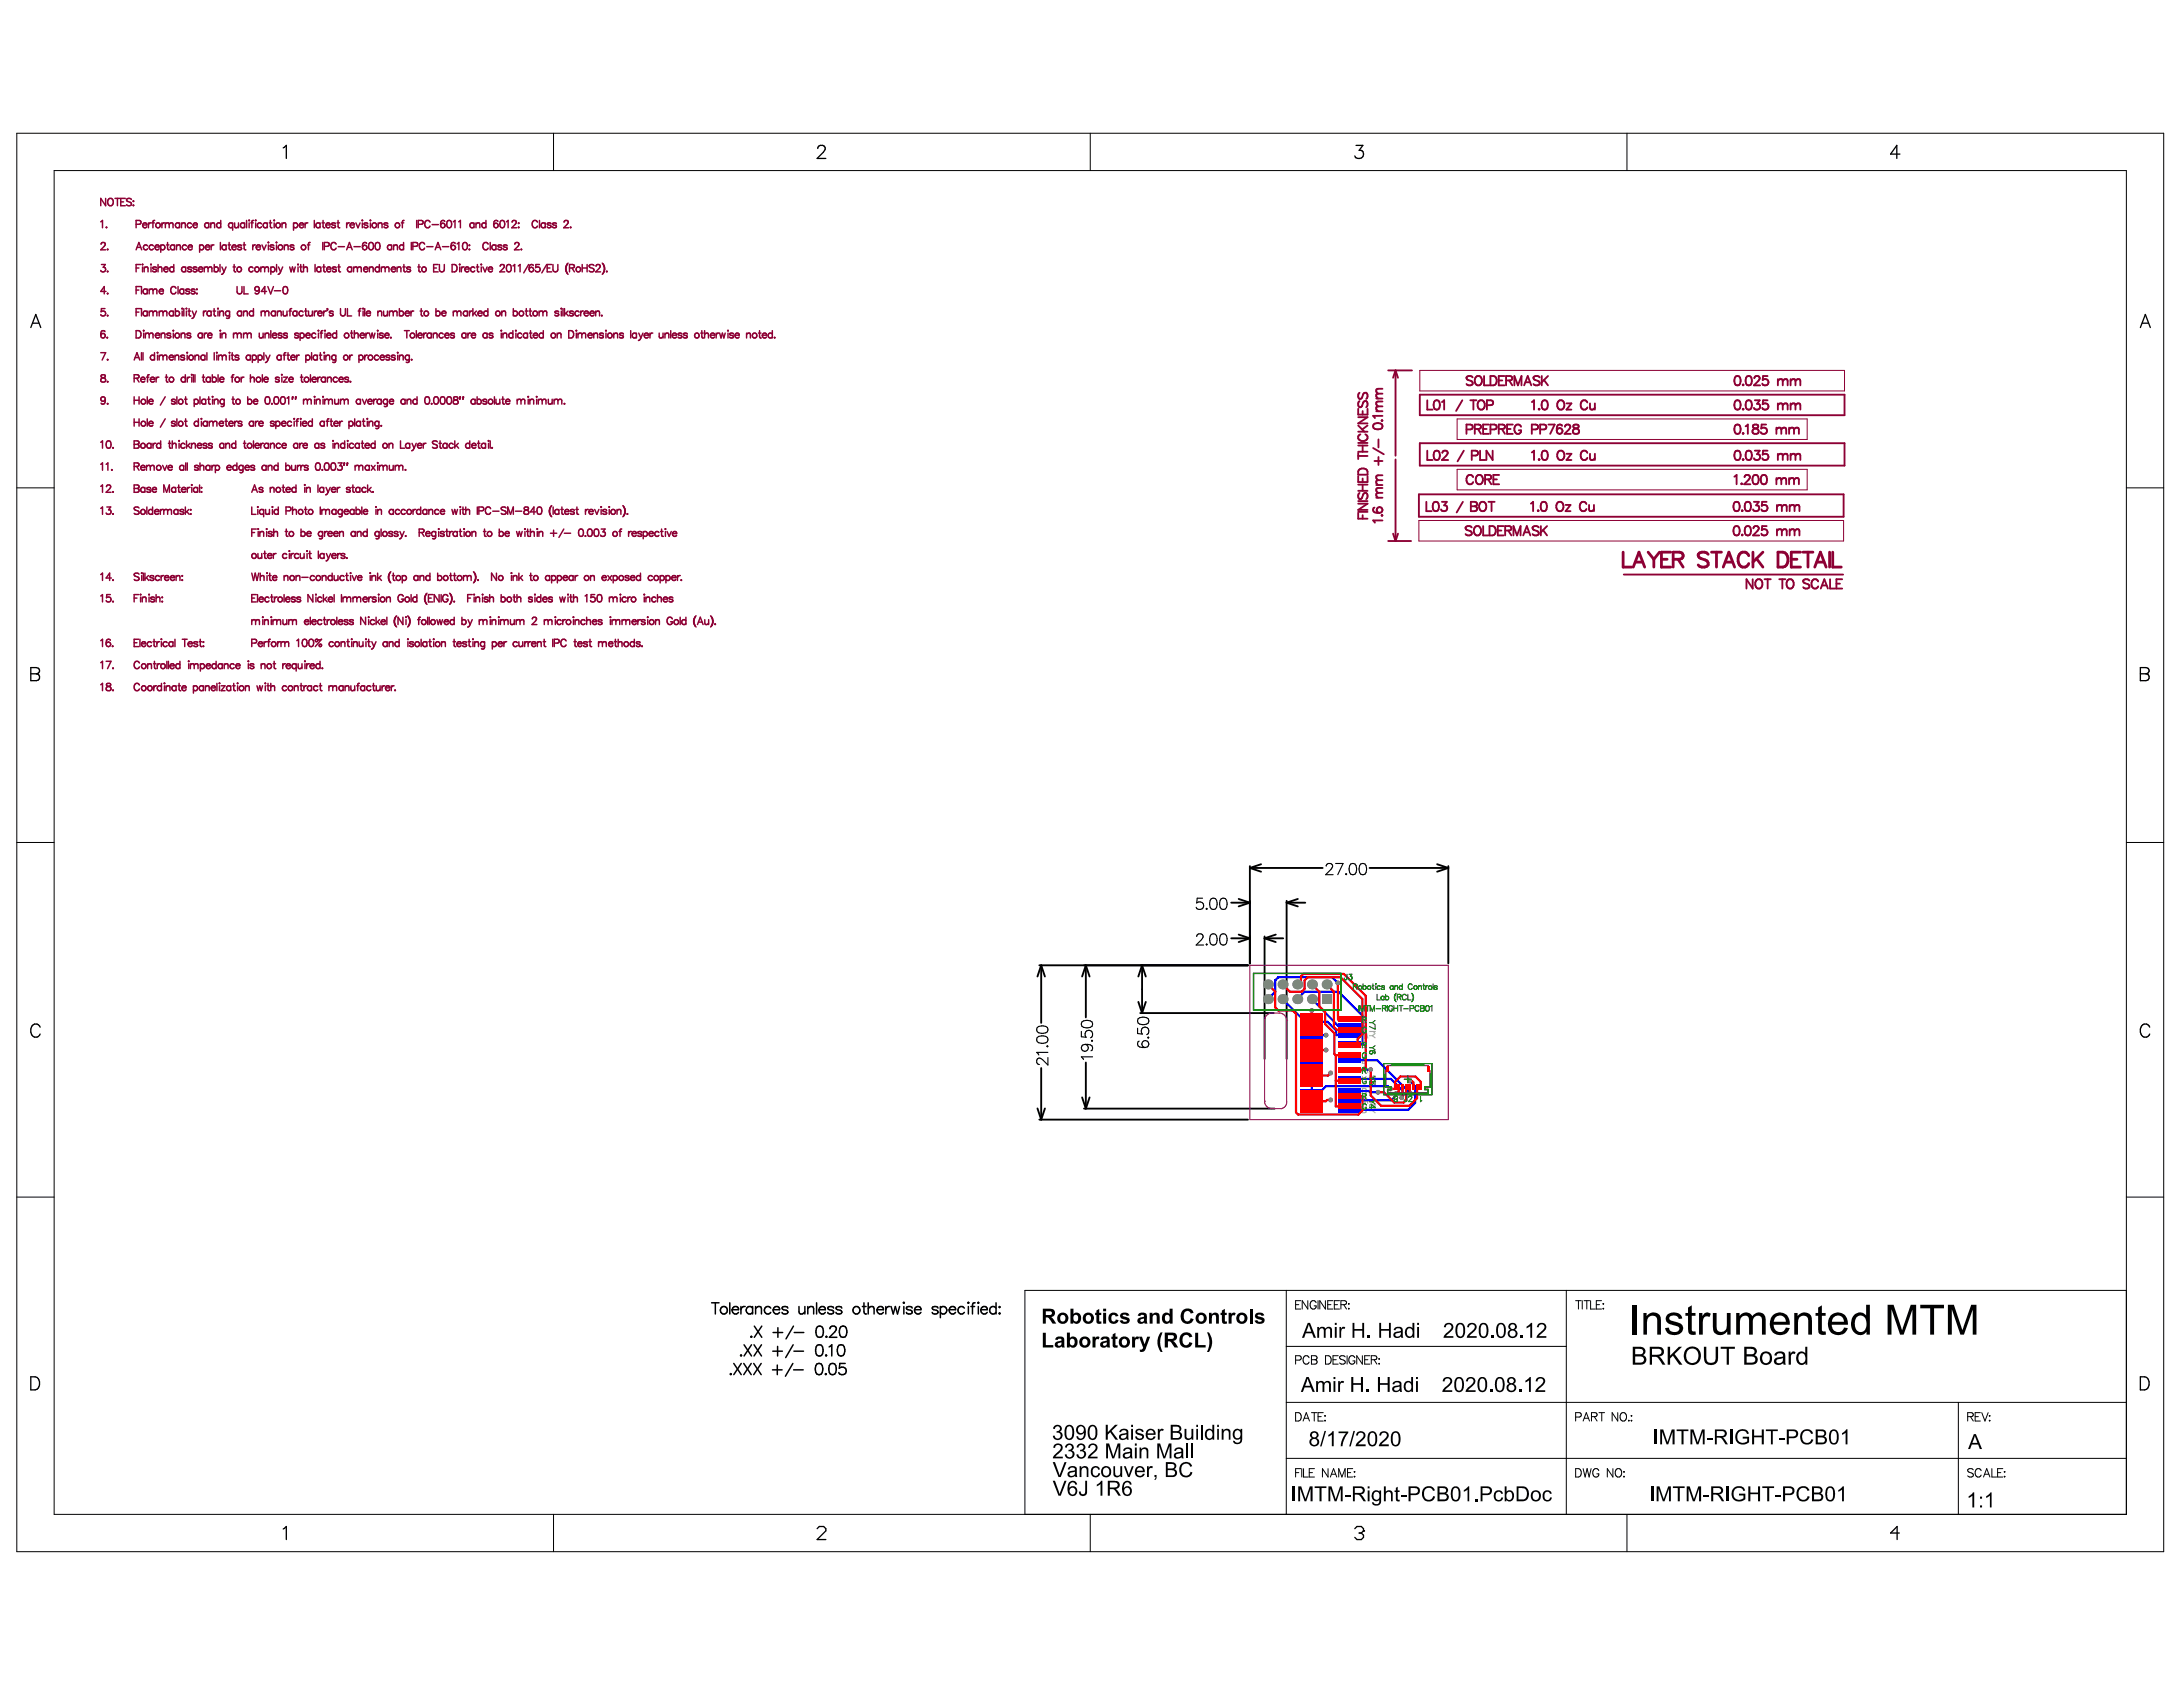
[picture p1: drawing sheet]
<svg xmlns="http://www.w3.org/2000/svg" width="279mm" height="216mm" viewBox="0 0 279 216" stroke-linecap="round" stroke-linejoin="round" font-family="sans-serif">
<g fill="none" stroke="#000" stroke-width=".13">
<path d="M2.2 17.1h274.7v181.5h-274.7zM70.8 17.1v4.7M139.5 17.1v4.7M208.2 17.1v4.7M6.9 21.8h265.3v172h-265.3zM2.2 62.4h4.7M272.2 62.4h4.7M2.2 107.8h4.7M272.2 107.8h4.7M2.2 153.2h4.7M272.2 153.2h4.7M164.6 165.1v28.7"/>
<path d="M164.6 172.3h35.9M164.6 179.5h107.6M165.8 174.1h.5a.28 .28 0 0 0 .3-.3 .28 .28 0 0 0-.3-.3h-.5v1.1M165.8 167h.4M166.5 166.5h-.7v1h.7M167.4 166.5v1l-.7-1v1M167.5 173.8a.4 .4 0 0 0-.4-.3 .4 .4 0 0 0-.3 .4v.3a.4 .4 0 0 0 .3 .4 .4 .4 0 0 0 .4-.3M167.9 173.5h.4l.2 .1v.3l-.2 .1a.28 .28 0 0 1 .3 .3 .28 .28 0 0 1-.3 .3h-.4zM167.9 174h.4M168.4 166.7a.4 .4 0 0 0-.4-.2 .4 .4 0 0 0-.3 .4v.2a.39 .39 0 0 0 .4 .4 .39 .39 0 0 0 .3-.4h-.2M168.7 166.5v1M169.6 166.5v1l-.7-1v1"/>
<path d="M169.7 173.5h.3a.57 .57 0 0 1 .4 .5 .57 .57 0 0 1-.4 .6h-.3zM169.9 167h.4M170.6 166.5h-.7v1h.7M170.6 174h.4M170.8 167h.4M171.3 173.5h-.7v1.1h.7M171.4 166.5h-.6v1h.6M171.6 167l.6-.1 .1-.1v-.2l-.2-.1h-.5v1M172 167l.3 .5M172.2 173.7a.4 .4 0 0 0-.4-.2 .4 .4 0 0 0-.3 .3l.1 .1 .5 .2 .1 .3a.47 .47 0 0 1-.7 0M172.4 173.5v1.1M172.6 167.5h.1z"/>
<path d="M172.6 166.8v.1zM173.4 173.8a.4 .4 0 0 0-.4-.3 .4 .4 0 0 0-.4 .4v.3a.39 .39 0 0 0 .4 .4 .39 .39 0 0 0 .4-.4h-.3M174.4 173.5v1.1l-.7-1.1v1.1M174.7 174h.4M175.3 173.5h-.6v1.1h.6M175.5 174h.6l.1-.2v-.2l-.2-.1h-.5v1.1M175.9 174l.3 .6M176.5 173.9h.1zM176.5 174.5h.1zM200.5 165.1v28.7M201.7 166.5h.7M202 166.5v1"/>
<path d="M202.5 166.5v1M202.7 166.5h.8M203.1 166.5v1M203.6 166.5v1h.6M204.3 167h.4M205 166.5h-.7v1h.7M205.2 167.5h.1zM205.2 166.8v.1zM250.6 179.5v14.3M272.2 165.1h-141v28.7M70.8 193.8v4.8M139.5 193.8v4.8"/>
<path d="M164.6 186.6h107.6M165.8 180.8h.4a.57 .57 0 0 1 .4 .5 .57 .57 0 0 1-.4 .6h-.4zM165.8 188.5h.4M166.5 188h-.7v1M166.6 188v1M166.8 181.9l.4-1.1 .4 1.1M166.8 188v1h.7M166.9 181.5h.5M167.6 188.5h.4M167.9 180.8h.7M168.2 180.8v1.1M168.2 188h-.6v1h.6"/>
<path d="M168.7 181.3h.4M169.4 180.8h-.7v1.1h.7M169.5 181.2h.1zM169.6 181.8v.1zM170 188v1l-.7-1v1M170.3 189l.4-1 .4 1M170.4 188.7h.5M171.3 189v-1l.5 1 .4-1v1M172.5 188.5h.4M173.1 188h-.6v1h.6M173.3 188.4h.1zM173.4 188.9v.1z"/>
<path d="M201.7 181.4h.4a.28 .28 0 0 0 .3-.3 .28 .28 0 0 0-.3-.3h-.4v1.1M201.7 188h.3a.57 .57 0 0 1 .4 .5 .57 .57 0 0 1-.4 .5h-.3zM202.6 181.9l.4-1.1 .4 1.1M202.6 188l.3 1 .2-1 .3 1 .2-1M202.8 181.5h.5M203.7 181.3l.6-.1 .1-.1v-.2l-.2-.1h-.5v1.1M204.1 181.3l.3 .6M204.6 188.2a.4 .4 0 0 0-.4-.2 .4 .4 0 0 0-.3 .4v.2a.39 .39 0 0 0 .3 .4 .39 .39 0 0 0 .4-.4h-.2M204.6 180.8h.8M205 180.8v1.1M206.4 188v1l-.7-1v1M206.8 188.1a.4 .4 0 0 1 .5-.1 .4 .4 0 0 1 .3 .4v.2a.41 .41 0 0 1-.5 .4 .41 .41 0 0 1-.4-.4z"/>
<path d="M207.1 180.8v1.1l-.8-1.1v1.1M207.5 180.9a.4 .4 0 0 1 .4-.1 .4 .4 0 0 1 .3 .4v.3a.41 .41 0 0 1-.4 .4 .41 .41 0 0 1-.4-.4zM207.8 188.4h.1zM207.9 188.9v.1zM208.2 193.8v4.8M208.5 181.8v.1zM208.8 181.2h.1zM208.8 181.8v.1zM251.8 181.3l.7-.1 .1-.1-.1-.2-.2-.1h-.5v1.1M252.2 181.3l.4 .6M252.6 188.1a.4 .4 0 0 0-.4-.2 .4 .4 0 0 0-.4 .3l.1 .2 .6 .2 .1 .3a.47 .47 0 0 1-.8 0M252.8 181.3h.4"/>
<path d="M253.5 180.8h-.7v1.1h.7M253.6 188.2a.4 .4 0 0 0-.5-.2 .4 .4 0 0 0-.3 .4v.2a.4 .4 0 0 0 .3 .4 .4 .4 0 0 0 .5-.2M253.6 180.8l.5 1.1 .4-1.1M253.9 189l.4-1 .4 1M254 188.7h.5M254.6 181.2h.1zM254.7 181.8v.1zM254.9 188v1h.7M255.7 188.5h.4M256.3 188h-.6v1h.6M256.6 188.3v.1zM256.6 188.9v.1z"/>
</g>
<g fill="none" stroke="#000" stroke-width=".17">
<path d="M36.2 18.9l.4-.3v1.7M104.7 19l.1-.3 .5-.1a.41 .41 0 0 1 .2 .6l-.9 1.1h1.1M173.6 18.6h.8l-.4 .6a.54 .54 0 0 1 .5 .7 .54 .54 0 0 1-.7 .4l-.2-.1-.2-.2M243.2 19.7h-1.2l.8-1.1v1.7M3.9 41.9l.7-1.7 .6 1.7M4.2 41.4h.8M273.9 41.9l.7-1.7 .6 1.7M274.2 41.4h.8M3.9 85.4l1 .1a.39 .39 0 0 1 0 .7h-.2a.44 .44 0 0 1 .4 .5 .44 .44 0 0 1-.4 .4h-.8zM3.9 86.2h.8M273.9 85.4l1 .1a.39 .39 0 0 1 0 .7h-.2a.44 .44 0 0 1 .4 .5 .44 .44 0 0 1-.4 .4h-.8zM273.9 86.2h.8"/>
<path d="M5.1 131.5a.61 .61 0 0 0-.7-.4 .61 .61 0 0 0-.5 .6 .73 .73 0 0 0 .2 .8 .73 .73 0 0 0 .8 .2l.2-.4M275.1 131.5a.61 .61 0 0 0-.7-.4 .61 .61 0 0 0-.5 .6 .73 .73 0 0 0 .2 .8 .73 .73 0 0 0 .8 .2l.2-.4M3.9 176.2h.6a.89 .89 0 0 1 .6 .8 .89 .89 0 0 1-.6 .9h-.6zM273.9 176.2h.6a.89 .89 0 0 1 .6 .8 .89 .89 0 0 1-.6 .9h-.6zM36.2 195.7l.4-.3v1.6M104.6 195.6l.3-.2h.5l.3 .2v.3l-1.1 1.1h1.1M173.4 195.6l.3-.2h.5l.3 .2v.3M174 196.2h.2M174.2 196.2l.3 .3v.3l-.3 .2h-.5l-.3-.2M174.5 195.9h.1M174.5 195.9l-.3 .3M243.1 196.2h-1.1l.8-.8v1.6"/>
</g>
<g fill="#000">
<path d="M133.5 170.6h.4v1.5h.9v.4h-1.3zM139.8 171.1h.4v.2l.1-.2 .3-.1 .1 .1-.1 .3a.34 .34 0 0 0-.4 .1 .34 .34 0 0 0 0 .4v.6h-.4zM140.3 167.7l.4-.2v.5h.3v.3h-.3v.6a.17 .17 0 0 0 0 .2 .17 .17 0 0 0 .3 0v.3h-.5l-.1-.1-.1-1h-.1v-.3h.1zM142 168.2l.6-.2a.59 .59 0 0 1 .5 .4l-.3 .1a.31 .31 0 0 0-.4-.2 .31 .31 0 0 0-.2 .5 .29 .29 0 0 0 .3 .3 .29 .29 0 0 0 .3-.2l.3 .1a.69 .69 0 0 1-.9 .4 .69 .69 0 0 1-.3-1.1zM142.4 170.8l.4-.2v.5h.2v.3h-.2v.5a.17 .17 0 0 0 0 .3 .17 .17 0 0 0 .2-.1v.4h-.4l-.2-.2v-.9h-.2v-.3h.2zM143.5 168.1l.2-.1a.62 .62 0 0 1 .9 .3l-.4 .1-.1-.1a.19 .19 0 0 0-.3-.1 .19 .19 0 0 0-.1 .2l.4 .1a.47 .47 0 0 1 .4 .6 .47 .47 0 0 1-.6 .3l-.4-.1-.2-.3 .4-.1a.29 .29 0 0 0 .2 .3 .29 .29 0 0 0 .3-.2l-.3-.1a.59 .59 0 0 1-.6-.5zM144.9 171.1h.3l.1 .2a.36 .36 0 0 1 .5-.2l-.1 .3h-.3l-.1 .1v1h-.4zM145.8 171.1h.4l.3 .9 .3-.9h.4l-.7 1.7-.1 .2h-.4h-.1v-.3a.29 .29 0 0 0 .4-.2zM147.1 168h.4v.2l.4-.2 .4 .1 .1 .4v.9h-.4v-.7a.3 .3 0 0 0-.2-.4 .3 .3 0 0 0-.3 .4v.7h-.4zM148.5 170.5h.3l-.3 .7v.6v.6l.3 .6h-.3l-.4-1 .1-.8zM151.2 170.8l.2-.2a.83 .83 0 0 1 1.2 .5l-.4 .1a.48 .48 0 0 0-.6-.3 .48 .48 0 0 0-.3 .6 .46 .46 0 0 0 .4 .6 .46 .46 0 0 0 .5-.3l.4 .1v.1a.74 .74 0 0 1-.8 .5h-.2a1.06 1.06 0 0 1-.4-1.7zM151.3 167.7l.4-.2h.4a.73 .73 0 0 1 .7 .5l-.4 .1a.45 .45 0 0 0-.6-.3 .45 .45 0 0 0-.3 .6v.1a.46 .46 0 0 0 .3 .6 .46 .46 0 0 0 .6-.4l.4 .1-.2 .4-.4 .2h-.4a1.07 1.07 0 0 1-.5-1.7z"/>
<path d="M153 170.6h.4v1.5h.9v.4h-1.3zM154.5 170.5l.3 .1 .2 .5 .1 .5-.1 .8-.3 .6h-.2l.3-1-.1-.9zM154.7 168h.4v.2l.3-.2h.4l.1 .2 .1 1.2h-.4v-.7a.3 .3 0 0 0-.3-.4 .3 .3 0 0 0-.2 .4v.7h-.4zM156.4 167.7l.4-.2v.5h.2v.3h-.2v.6a.16 .16 0 0 0 0 .2 .16 .16 0 0 0 .2 0v.3h-.4l-.2-.1v-1h-.2v-.3h.2zM157.2 168h.4v.2a.34 .34 0 0 1 .6-.1l-.2 .2a.34 .34 0 0 0-.4 .2 .34 .34 0 0 0 0 .3v.6h-.4zM159.9 167.5h.4v1.9h-.4zM160.7 168.2l.3-.2a.6 .6 0 0 1 .8 .3l-.3 .1-.2-.2a.19 .19 0 0 0-.2 0 .19 .19 0 0 0-.1 .2l.4 .1a.46 .46 0 0 1 .4 .6 .46 .46 0 0 1-.6 .3 .54 .54 0 0 1-.6-.4l.3-.1a.28 .28 0 0 0 .3 .3 .28 .28 0 0 0 .3-.3l-.5-.1a.42 .42 0 0 1-.3-.6zM168.5 176.8h.2v.1a.47 .47 0 0 1 .8 .1l.1-.1a.44 .44 0 0 1 .5-.2 .44 .44 0 0 1 .2 .5v.9h-.2v-1l-.1-.1a.33 .33 0 0 0-.4 0 .33 .33 0 0 0-.1 .3v.8h-.2v-.9a.3 .3 0 0 0-.4-.3 .3 .3 0 0 0-.2 .4v.8h-.2zM168.6 169.8h.2v.2a.47 .47 0 0 1 .8 0h.1a.43 .43 0 0 1 .5-.2 .43 .43 0 0 1 .3 .5v.9h-.3v-.9a.3 .3 0 0 0-.3-.3 .3 .3 0 0 0-.2 .4v.8h-.3v-.9a.31 .31 0 0 0-.3-.3 .31 .31 0 0 0-.3 .4v.8h-.2zM171.3 176.8h.2v.1a.33 .33 0 0 1 .5-.1l-.1 .2a.32 .32 0 0 0-.3 .1 .32 .32 0 0 0-.1 .3v.7h-.2zM171.4 169.8h.2l.1 .2a.31 .31 0 0 1 .2-.2 .31 .31 0 0 1 .3 .1l-.1 .2-.2-.1-.2 .2v1h-.3zM172.9 176.2h.3v.8h1v-.8h.2v1.9h-.2v-.9h-1v.9h-.3z"/>
<path d="M173.1 169.3h.3v.8h1v-.8h.2v1.9h-.2v-.9h-1v.9h-.3zM174.9 177.9h.3v.2h-.3zM175.1 170.9h.2v.3h-.2zM176.4 176.2h.2v.8h1v-.8h.3v1.9h-.3v-.9h-1v.9h-.2zM176.5 169.3h.3v.8h1v-.8h.2v1.9h-.2v-.9h-1v.9h-.3zM184.8 176.3l.5-.1a.6 .6 0 0 1 .6 .6 .6 .6 0 0 1-.4 .6l-.6 .5h1v.2h-1.3l.1-.2 .6-.7a.43 .43 0 0 0 .3-.3 .43 .43 0 0 0-.2-.5 .38 .38 0 0 0-.5 .4h-.2zM185 169.4l.5-.1a.61 .61 0 0 1 .5 .5 .61 .61 0 0 1-.4 .7l-.5 .5h.9v.2h-1.3l.2-.4 .4-.4a.58 .58 0 0 0 .4-.8 .39 .39 0 0 0-.5-.1 .39 .39 0 0 0-.2 .4l-.2-.1zM187.8 176.4l.5-.2a.6 .6 0 0 1 .5 .5 .6 .6 0 0 1-.3 .7l-.6 .5h1v.2h-1.3l.2-.4 .4-.4a.58 .58 0 0 0 .3-.8 .39 .39 0 0 0-.4 0 .39 .39 0 0 0-.2 .3h-.3zM187.9 169.5l.3-.2h.3a.6 .6 0 0 1 .5 .5 .6 .6 0 0 1-.4 .7l-.5 .5h.9v.2h-1.3l.1-.3 .7-.6a.43 .43 0 0 0 .3-.4 .43 .43 0 0 0-.3-.4 .38 .38 0 0 0-.5 .4l-.2-.1zM190.7 177.9h.3v.2h-.3zM190.9 170.9h.3v.3h-.3zM194.4 177.9h.3v.2h-.3z"/>
<path d="M194.6 170.9h.3v.3h-.3zM195.3 176.7l.5-.5h.1v1.9h-.2v-1.4l-.5 .2zM195.4 169.8l.5-.5h.2v1.9h-.2v-1.5l-.5 .3zM196.7 176.4l.5-.2a.6 .6 0 0 1 .6 .6 .6 .6 0 0 1-.4 .6l-.6 .5h1v.2h-1.3l.1-.2 .6-.7a.43 .43 0 0 0 .3-.3 .43 .43 0 0 0-.2-.5 .38 .38 0 0 0-.5 .4h-.2zM196.9 169.4l.5-.1a.61 .61 0 0 1 .5 .5 .61 .61 0 0 1-.4 .7l-.5 .5h.9v.2h-1.3l.2-.4 .4-.4a.58 .58 0 0 0 .4-.8 .39 .39 0 0 0-.5-.1 .39 .39 0 0 0-.2 .4l-.2-.1zM209 167h.5v3.8h-.5zM210.3 168h.4v.4a1 1 0 0 1 1.3-.4 1 1 0 0 1 .6 1.1v1.7h-.5v-1.7a.67 .67 0 0 0-.7-.7 .67 .67 0 0 0-.6 .8v1.6h-.5zM213.4 172.4h.4v1.1l1.1-1.1h.4l-1 .9 1 1.4h-.4l-.8-1.2-.3 .4v.8h-.4zM213.4 168.2l.2-.1a1.23 1.23 0 0 1 1.7 .5v.2h-.4a.65 .65 0 0 0-.6-.5 .65 .65 0 0 0-.7 .4l.1 .1a1.06 1.06 0 0 0 .9 .4 .81 .81 0 0 1 .8 .8 .81 .81 0 0 1-.8 .8 1.19 1.19 0 0 1-1.5-.8l.5-.1a.71 .71 0 0 0 .6 .6 .71 .71 0 0 0 .7-.5 1.35 1.35 0 0 0-1-.5 .75 .75 0 0 1-.7-.5 .75 .75 0 0 1 .2-.8zM216 167.3l.5-.2v.9h.5v.4h-.5v1.6a.32 .32 0 0 0 .1 .4 .32 .32 0 0 0 .4 0l.1 .4-.4 .1a.64 .64 0 0 1-.7-.9v-1.6h-.3v-.4h.3zM217.5 168h.4v.4a.66 .66 0 0 1 1.1-.3l-.2 .5a.58 .58 0 0 0-.7 0 .58 .58 0 0 0-.2 .7v1.5h-.4zM218.1 172.4h.3v1.3a.61 .61 0 0 0 .6 .7 .61 .61 0 0 0 .6-.7v-1.3h.3v1.4a.91 .91 0 0 1-.8 .9 .91 .91 0 0 1-1-.6z"/>
<path d="M219.2 168h.5v1.6a.64 .64 0 0 0 .1 .6 .64 .64 0 0 0 .7 .2 .72 .72 0 0 0 .5-.9v-1.5h.5v2.8h-.4v-.4a.99 .99 0 0 1-1.2 .4 .99 .99 0 0 1-.7-1zM220.2 172.4h1.8v.2h-.7v2.1h-.3v-2.1h-.8zM222.2 168h.4v.4a.93 .93 0 0 1 1.7 .1 .91 .91 0 0 1 1-.5 .91 .91 0 0 1 .7 .9v1.9h-.5v-1.7a.58 .58 0 0 0-.5-.7 .58 .58 0 0 0-.6 .5l-.1 1.9h-.4v-1.8a.58 .58 0 0 0-.6-.6 .58 .58 0 0 0-.6 .6v1.8h-.5zM228.9 173h.3v.2a.39 .39 0 0 1 .6-.2l-.1 .3-.2-.1-.2 .2-.1 1.3h-.3zM229.6 168h.5v.4a1 1 0 0 1 1.2-.4 1 1 0 0 1 .6 1.1v1.7h-.5v-1.7a.64 .64 0 0 0-.3-.7 .64 .64 0 0 0-.8 .2l-.2 .6v1.6h-.5zM232.7 167.3l.5-.2v.9h.5v.4h-.5v1.6a.32 .32 0 0 0 .1 .4 .32 .32 0 0 0 .4 0v.4h-.1a.65 .65 0 0 1-.7-.1 .65 .65 0 0 1-.2-.6v-1.7h-.3v-.4h.3zM241.6 167h.8l1 3.3 1.2-3.3h.6v3.8h-.4v-3.2l-1.2 3.2h-.4l-1.1-3.2v3.2h-.5zM245.8 167h3v.4h-1.3v3.4h-.5v-3.4h-1.2zM249.3 167h.8l1.1 3.3 1.1-3.3h.7v3.8h-.5v-3.2l-1.1 3.2h-.5l-1.1-3.2v3.2h-.5zM134.9 182.5h.1a.51 .51 0 0 1 .7 0 .51 .51 0 0 1-.1 .7 .6 .6 0 0 1 .2 .9 .6 .6 0 0 1-.9 .1l-.1-.4 .2-.1a.38 .38 0 0 0 .4 .4 .38 .38 0 0 0 .3-.5 .38 .38 0 0 0-.5-.2v-.2a.33 .33 0 0 0 .4-.3 .33 .33 0 0 0-.3-.4 .33 .33 0 0 0-.3 .4l-.2-.1zM135 184.9l.5-.2a.59 .59 0 0 1 .5 .5 .59 .59 0 0 1-.4 .7l-.5 .5h.9v.2h-1.2l.1-.3 .4-.4a.56 .56 0 0 0 .3-.9 .35 .35 0 0 0-.4 0 .35 .35 0 0 0-.2 .3h-.2zM134.7 189.5h.3l.6 1.7 .6-1.7h.3l-.7 1.9h-.3z"/>
<path d="M134.7 187.1h.3l.6 1.7 .6-1.7h.3l-.7 1.9h-.3zM136.4 184.9l.1-.1a.51 .51 0 0 1 .8 0 .51 .51 0 0 1-.1 .8 .59 .59 0 0 1 .2 .9 .59 .59 0 0 1-.9 .1l-.2-.5h.2a.38 .38 0 0 0 .4 .4 .38 .38 0 0 0 .4-.5 .38 .38 0 0 0-.6-.2l.1-.3a.33 .33 0 0 0 .4-.2 .33 .33 0 0 0-.4-.4 .33 .33 0 0 0-.3 .4l-.2-.1zM138 184.8a.51 .51 0 0 1 .8 0 .51 .51 0 0 1-.1 .8 .6 .6 0 0 1 .1 .9 .6 .6 0 0 1-.9 0l-.1-.4h.2a.38 .38 0 0 0 .4 .4 .38 .38 0 0 0 .3-.5 .38 .38 0 0 0-.5-.2l.1-.3a.34 .34 0 0 0 .4-.2 .34 .34 0 0 0-.4-.4 .34 .34 0 0 0-.3 .4l-.2-.1zM138.2 187.6h.2v.3l.1-.1a.47 .47 0 0 1 .6-.1 .47 .47 0 0 1 .2 .5v.8h-.2v-.9l-.1-.1-.1-.2a.37 .37 0 0 0-.5 .5v.7h-.2zM138.9 189.5h.2v1.3a.53 .53 0 0 1-.4 .7 .53 .53 0 0 1-.6-.6h.2a.3 .3 0 0 0 .3 .3 .3 .3 0 0 0 .3-.4zM139.5 184.8l.4-.1a.62 .62 0 0 1 .6 .6 .62 .62 0 0 1-.4 .6l-.6 .5h1v.2h-1.3l.1-.3 .5-.4a.56 .56 0 0 0 .3-.9 .37 .37 0 0 0-.4 0 .37 .37 0 0 0-.2 .3h-.2zM139.7 187.9l.2-.2a.58 .58 0 0 1 .9 .3l-.3 .1a.39 .39 0 0 0-.5-.2 .39 .39 0 0 0-.1 .5 .36 .36 0 0 0 .3 .5 .36 .36 0 0 0 .4-.4l.2 .1a.63 .63 0 0 1-.8 .4 .63 .63 0 0 1-.4-.8zM140.4 190l.3-.2 .2-.3h.2v1.9h-.2v-1.5l-.5 .3zM141.5 182.3h.3v1l.9-1h.4l-.8 .8 .8 1.2h-.3l-.7-1-.3 .3v.7h-.3zM141.6 184.7h.4l.5 1.7 .6-1.7h.3v1.9h-.3v-1.5l-.5 1.5h-.2l-.6-1.6v1.6h-.2zM142.5 187.6h.2v.9a.33 .33 0 0 0 .4 .4 .33 .33 0 0 0 .3-.5v-.8h.2v1.4h-.2v-.2v.1a.48 .48 0 0 1-.6 .2 .48 .48 0 0 1-.3-.6zM143.8 187.6h.3l.4 1.2 .4-1.2h.2l-.5 1.4h-.2z"/>
<path d="M145.4 183l.3-.2 .3 .1a.41 .41 0 0 1 .4 .3h-.3a.29 .29 0 0 0-.3-.2 .29 .29 0 0 0-.2 .3l.6 .2 .2 .2a.57 .57 0 0 1-.5 .6 .57 .57 0 0 1-.6-.5h.2a.32 .32 0 0 0 .3 .3 .32 .32 0 0 0 .4-.3l-.7-.2-.2-.2zM145.8 185.3h.3v.2l.2-.2 .2-.1a.44 .44 0 0 1 .5 .6v.8h-.2v-.8l-.1-.2-.2-.2a.37 .37 0 0 0-.4 .5v.7h-.3zM146.8 187.6h.2v.2a.34 .34 0 0 1 .6-.1l-.1 .2h-.2l-.2 .1-.1 1h-.2zM147.8 188.8h.2v.4l-.1 .2-.2-.1 .2-.2-.1-.1zM148.2 182.9h.2v.2a.34 .34 0 0 1 .6-.2l-.1 .2h-.2l-.2 .1-.1 1.1h-.2zM148.1 184.7h.4l.5 1.7 .6-1.7h.3v1.9h-.2v-1.5l-.6 1.5h-.2l-.5-1.6v1.6h-.3zM151.2 187.4l.3-.3a.78 .78 0 0 1 1.1 .5l-.3 .1a.62 .62 0 0 0-.8-.3 .62 .62 0 0 0-.3 .8 .59 .59 0 0 0 .5 .7 .59 .59 0 0 0 .7-.5l.2 .1a.88 .88 0 0 1-1.1 .5 .88 .88 0 0 1-.6-1.1zM151.8 184.7h.2v1.9h-.2zM152.4 184.7h.2v1.9h-.2zM151.6 182.9h.2v.8a.34 .34 0 0 0 .4 .4 .34 .34 0 0 0 .3-.5v-.7h.2v1.4h-.2v-.2l-.4 .2-.3-.1-.2-.3zM153.7 182.3h.2v2h-.2zM156.4 182.9h.2v.2v-.1a.48 .48 0 0 1 .6-.1 .48 .48 0 0 1 .3 .5v.9h-.2v-1l-.2-.2a.35 .35 0 0 0-.4 0 .35 .35 0 0 0-.1 .4v.8h-.2z"/>
<path d="M165.5 190.2h.2v1.9h-.2zM166.2 190.2h.3l.6 1.7 .5-1.7h.4v1.9h-.3v-1.6l-.5 1.6h-.2l-.6-1.6v1.6h-.2zM169.5 183.1h.2l-.6 2h-.1zM168.3 190.2h1.5v.2h-.7v1.7h-.2v-1.7h-.6zM170 183.6l.4-.3 .2-.1h.1v1.9h-.2v-1.5l-.5 .3zM170 190.2h.4l.5 1.7 .6-1.7h.3v1.9h-.2v-1.6l-.5 1.6h-.3l-.5-1.6v1.6h-.3zM171.3 183.2h1.3v.2l-.4 .5-.2 .5-.2 .7h-.2l.1-.7 .6-1h-1zM173.2 183.1h.2l-.5 2h-.2zM172.1 191.3h.8v.3h-.8zM173.7 183.3l.5-.1a.6 .6 0 0 1 .6 .5 .6 .6 0 0 1-.4 .6l-.6 .5h1v.3h-1.3l.1-.4 .5-.4a.59 .59 0 0 0 .3-.9 .37 .37 0 0 0-.4 0 .37 .37 0 0 0-.2 .3h-.3zM176.7 183.3l.3-.1h.2a.59 .59 0 0 1 .5 .5 .59 .59 0 0 1-.3 .6l-.6 .5h.9v.3h-1.2l.2-.5 .4-.3a.48 .48 0 0 0 .4-.4 .48 .48 0 0 0-.2-.5 .36 .36 0 0 0-.5 .3h-.3zM177.1 190.2h.3v.7l.3-.2h.3a.42 .42 0 0 1 .2 .6v.8h-.2v-.8a.34 .34 0 0 0-.4-.4 .34 .34 0 0 0-.2 .5v.7h-.3z"/>
<path d="M178.7 190.4l.2-.1v.4h.2v.2h-.2v1h.2l.1 .2-.2 .1a.32 .32 0 0 1-.3-.1 .32 .32 0 0 1 0-.4v-.8h-.2v-.2h.2zM179.3 191.3h.7v.3h-.7zM182.1 190.6a.85 .85 0 0 1 .9-.4 .85 .85 0 0 1 .6 .5l-.2 .1a.63 .63 0 0 0-.8-.3 .63 .63 0 0 0-.3 .8 .59 .59 0 0 0 .5 .6 .59 .59 0 0 0 .6-.4h.3l-.1 .2a.85 .85 0 0 1-1 .4 .85 .85 0 0 1-.6-.8zM187.4 190.7l.5-.5h.1v1.9h-.2v-1.5l-.4 .3zM188.8 191.9h.2v.2h-.2zM191.3 190.9a.6 .6 0 0 1 1.1 .3h-.3a.39 .39 0 0 0-.5-.2 .39 .39 0 0 0-.2 .5 .36 .36 0 0 0 .3 .5 .36 .36 0 0 0 .5-.4l.2 .1a.63 .63 0 0 1-.8 .4 .63 .63 0 0 1-.4-.8zM197.6 190.9a.61 .61 0 0 1 1 .3h-.2l-.1-.1a.4 .4 0 0 0-.5-.1 .4 .4 0 0 0-.1 .5 .36 .36 0 0 0 .3 .5 .36 .36 0 0 0 .4-.4l.2 .1a.64 .64 0 0 1-.8 .4 .64 .64 0 0 1-.4-.8zM211.3 190.2h.3v1.9h-.3zM211.8 182.9h.3v1.9h-.3zM212 190.2h.4l.5 1.7 .6-1.7h.4v1.9h-.3v-1.6l-.6 1.6h-.2l-.5-1.6v1.6h-.3zM212.5 182.9h.4l.5 1.7 .6-1.7h.3v1.9h-.2v-1.6l-.6 1.6h-.2l-.6-1.6v1.6h-.2zM214.1 190.2h1.5v.2h-.6v1.7h-.3v-1.7h-.6z"/>
<path d="M214.6 182.9h1.5v.3h-.6v1.6h-.3v-1.6h-.6zM215.9 190.2h.4l.5 1.7 .6-1.7h.3v1.9h-.2v-1.6l-.6 1.6h-.2l-.6-1.6v1.6h-.2zM216.4 182.9h.3l.6 1.7 .5-1.7h.4v1.9h-.3v-1.6l-.5 1.6h-.3l-.5-1.6v1.6h-.2zM218 191.3h.7v.3h-.7zM218.5 184h.7v.3h-.7zM221 190.2h.2v1.9h-.2zM221.4 182.9h.3v1.9h-.3zM221.9 190.4l.5-.2a.82 .82 0 0 1 1 .5l-.3 .1-.1-.3-.6-.1-.4 .2-.1 .4a.75 .75 0 0 0 .3 .9 .75 .75 0 0 0 .9-.1v-.4h-.5v-.2h.8v.7l-.5 .2-.4 .1a.98 .98 0 0 1-.7-1.6zM222.3 183.2l.4-.3h.4a.69 .69 0 0 1 .7 .6h-.2l-.2-.3-.6-.1-.3 .3-.1 .5a.75 .75 0 0 0 .4 .7 .75 .75 0 0 0 .8-.1v-.4h-.6v-.2h.9v.7l-.5 .2-.4 .1a.98 .98 0 0 1-.8-1.6zM223.8 190.2h.2v.8h1v-.8h.3v1.9h-.3v-.9h-1v.9h-.2zM224.2 182.9h.3v.8h1v-.8h.2v1.9h-.2v-.9h-1v.9h-.3zM225.6 190.2h1.5v.2h-.7v1.7h-.2v-1.7h-.6z"/>
<path d="M226 182.9h1.5v.3h-.6v1.6h-.2v-1.6h-.7zM227.2 191.3h.7v.3h-.7zM227.7 184h.7v.3h-.7zM230.1 190.6a.85 .85 0 0 1 .8-.4 .85 .85 0 0 1 .7 .5l-.3 .1a.62 .62 0 0 0-.8-.3 .62 .62 0 0 0-.3 .8 .6 .6 0 0 0 .5 .6 .6 .6 0 0 0 .7-.4h.2v.2a.86 .86 0 0 1-1 .4 .86 .86 0 0 1-.7-.8zM230.6 183.2a.83 .83 0 0 1 1.5 .3h-.3a.6 .6 0 0 0-.7-.3 .6 .6 0 0 0-.5 .7 .61 .61 0 0 0 .5 .7 .61 .61 0 0 0 .7-.4l.3 .1-.1 .1a.88 .88 0 0 1-1.1 .4 .88 .88 0 0 1-.5-1.1zM235.3 190.7l.5-.5h.2v1.9h-.2v-1.5l-.5 .3zM235.8 183.4l.3-.2 .2-.3h.2v1.9h-.3v-1.5l-.4 .3zM252 191.5l.5-.5h.2v1.9h-.3v-1.5l-.4 .3zM254.2 191.5l.4-.2 .2-.3h.1v1.9h-.2v-1.5l-.5 .3z"/>
<path d="M133.9 167.8v.5h.4a.26 .26 0 0 0 .3-.3l-.1-.2zM133.5 167.5h.9a.54 .54 0 0 1 .6 .4 .54 .54 0 0 1-.5 .7l.3 .2 .4 .6h-.5l-.3-.5a.42 .42 0 0 0-.4-.3h-.1v.8h-.4z"/>
<path d="M135.4 171.9a.25 .25 0 0 0 .3 .3 .25 .25 0 0 0 .2-.3v-.1zM135.2 171.1l.3-.1a.53 .53 0 0 1 .7 .3l.1 1.2h-.4v-.2l-.3 .2a.44 .44 0 0 1-.6-.4 .44 .44 0 0 1 .6-.5h.1a.16 .16 0 0 0 .1-.2 .16 .16 0 0 0-.2-.1l-.2 .2-.4-.1z"/>
<path d="M135.8 168.3a.41 .41 0 0 0-.1 .6 .41 .41 0 0 0 .5 .2 .41 .41 0 0 0 .1-.6 .41 .41 0 0 0-.5-.2zM135.3 168.7a.72 .72 0 0 1 1.4 0 .72 .72 0 0 1-1.4 0z"/>
<path d="M137.1 171.4l-.1 .1a.38 .38 0 0 0 0 .5 .38 .38 0 0 0 .5 .1v-.2a.36 .36 0 0 0 0-.5 .36 .36 0 0 0-.4 0zM136.6 170.5h.3l.1 .7a.61 .61 0 0 1 .7 0 .61 .61 0 0 1 .2 .8l-.2 .3-.2 .2-.4-.1-.2-.1v.2h-.3z"/>
<path d="M137.5 168.4l-.1 .1a.41 .41 0 0 0 0 .4 .41 .41 0 0 0 .4 .2 .44 .44 0 0 0 .2-.5 .44 .44 0 0 0-.5-.3zM137 167.5h.4v.7a.61 .61 0 0 1 .8-.1 .61 .61 0 0 1 .1 .8l-.1 .4h-.1a.51 .51 0 0 1-.7-.1v.2h-.4z"/>
<path d="M138.6 171.4a.43 .43 0 0 0-.1 .5 .43 .43 0 0 0 .5 .2 .42 .42 0 0 0 .2-.5 .42 .42 0 0 0-.6-.2zM138.1 171.8a.75 .75 0 0 1 1.5 0 .75 .75 0 0 1-1.5 0z"/>
<path d="M139.1 168.3a.41 .41 0 0 0-.1 .6 .41 .41 0 0 0 .5 .2 .41 .41 0 0 0 .1-.6 .41 .41 0 0 0-.5-.2zM138.6 168.7a.72 .72 0 0 1 1.4 0 .72 .72 0 0 1-1.4 0z"/>
<path d="M141.2 167.5h.4v.3h-.4zM141.2 168h.4v1.4h-.4z"/>
<path d="M141.2 171.9a.24 .24 0 0 0 .3 .3 .24 .24 0 0 0 .2-.3v-.1zM141 171.1l.6-.1 .4 .3 .1 1.2h-.4v-.2l-.2 .2a.44 .44 0 0 1-.7-.4 .44 .44 0 0 1 .6-.5h.2a.19 .19 0 0 0 0-.3 .19 .19 0 0 0-.3 .1l-.1 .1-.4-.1z"/>
<path d="M143.7 171.4v.1a.4 .4 0 0 0-.1 .5 .4 .4 0 0 0 .6 .1 .42 .42 0 0 0 0-.6 .42 .42 0 0 0-.5-.1zM143.2 171.8a.73 .73 0 0 1 1.4 0 .73 .73 0 0 1-1.4 0z"/>
<path d="M146 168.9a.24 .24 0 0 0 .2 .3 .24 .24 0 0 0 .2-.4v-.1zM145.7 168.2l.3-.2h.4l.4 .2v.9l.1 .3h-.4v-.1l-.3 .1a.44 .44 0 0 1-.6-.4 .44 .44 0 0 1 .5-.4l.3-.1a.23 .23 0 0 0-.2-.3 .23 .23 0 0 0-.3 .2h-.3z"/>
<path d="M149.5 170.9v.5h.3a.29 .29 0 0 0 .3-.1 .29 .29 0 0 0 .1-.3l-.1-.1zM149.1 170.5h.9a.54 .54 0 0 1 .6 .5 .54 .54 0 0 1-.5 .6l.3 .2 .4 .7h-.5l-.6-.8h-.2v.8h-.4z"/>
<path d="M148.8 168.2l.4-.2h.2l.3 .2v-.7h.4v1.9h-.4v-.2l-.4 .2-.4-.1-.2-.4zM149.2 168.3l-.1 .2a.37 .37 0 0 0 .1 .5 .37 .37 0 0 0 .4 0 .42 .42 0 0 0 .1-.5 .42 .42 0 0 0-.4-.2z"/>
<path d="M153.5 168.4a.39 .39 0 0 0-.1 .6 .39 .39 0 0 0 .6 0 .41 .41 0 0 0 .1-.5 .41 .41 0 0 0-.6-.2zM153 168.7a.72 .72 0 0 1 1.4 0 .72 .72 0 0 1-1.4 0z"/>
<path d="M158.7 168.4a.39 .39 0 0 0-.1 .6 .39 .39 0 0 0 .6 0 .39 .39 0 0 0 .1-.5 .39 .39 0 0 0-.6-.1zM158.2 168.7a.75 .75 0 0 1 1.5 0 .75 .75 0 0 1-1.5 0z"/>
<path d="M167.4 176.4l-.4 .9h.7zM167.2 176.2h.3l.8 1.9h-.3l-.2-.5h-.8l-.2 .5h-.3z"/>
<path d="M167.5 169.5l-.3 .9h.6zM167.4 169.3h.3l.7 1.9h-.3l-.2-.6h-.8l-.2 .6h-.3z"/>
<path d="M170.7 176.2h.2v.3h-.2zM170.7 176.8h.2v1.3h-.2z"/>
<path d="M170.8 169.3h.3v.3h-.3zM170.8 169.8h.3v1.4h-.3z"/>
<path d="M178.5 177.6a.28 .28 0 0 0 .1 .4 .28 .28 0 0 0 .3-.1l.2-.2a.17 .17 0 0 0 0-.2 .17 .17 0 0 0-.3 0zM178.3 176.9l.4-.2h.3l.4 .3v1.1h-.2v-.1l-.5 .2a.42 .42 0 0 1-.5-.5 .42 .42 0 0 1 .5-.4h.1a.24 .24 0 0 0 .3-.2 .24 .24 0 0 0-.3-.2h-.2l-.2 .3-.2-.1z"/>
<path d="M178.6 170.7a.3 .3 0 0 0 .2 .4 .3 .3 0 0 0 .4-.2l.1-.4zM178.5 170l.2-.2h.5l.3 .2 .1 1.2h-.3v-.2l-.3 .2a.45 .45 0 0 1-.7-.3 .45 .45 0 0 1 .6-.5h.2a.2 .2 0 0 0 .2-.3 .2 .2 0 0 0-.3-.1 .31 .31 0 0 0-.4 .3l-.2-.1z"/>
<path d="M179.9 176.8h.1a.44 .44 0 0 1 .6 .1v-.7h.3v1.9h-.3v-.1a.61 .61 0 0 1-.8 0 .61 .61 0 0 1-.1-.7zM180 177l-.1 .4a.39 .39 0 0 0 .2 .5 .39 .39 0 0 0 .5-.1v-.4a.4 .4 0 0 0-.1-.4 .4 .4 0 0 0-.5 0z"/>
<path d="M179.9 170a.54 .54 0 0 1 .9 0v-.7h.2v1.9h-.2v-.2l-.1 .1a.65 .65 0 0 1-.8-.2 .65 .65 0 0 1 0-.8zM180.1 170.1l-.1 .4a.4 .4 0 0 0 .2 .5 .4 .4 0 0 0 .5-.1l.1-.4a.4 .4 0 0 0-.2-.4 .4 .4 0 0 0-.5 0z"/>
<path d="M181.2 176.2h.3v.3h-.3zM181.2 176.8h.3v1.3h-.3z"/>
<path d="M181.4 169.3h.2v.3h-.2zM181.4 169.8h.2v1.4h-.2z"/>
<path d="M186.5 176.5l-.1 .4v.7a.37 .37 0 0 0 .4 .4 .37 .37 0 0 0 .3-.5v-.3a.56 .56 0 0 0-.4-.8zM186.4 176.3l.3-.1a.79 .79 0 0 1 .7 1.1v.2a.62 .62 0 0 1-.7 .7 .62 .62 0 0 1-.6-.8v-.3a.92 .92 0 0 1 .3-.8z"/>
<path d="M186.6 169.7l-.1 .7a.56 .56 0 0 0 .4 .6 .89 .89 0 0 0 .4-1.1 .35 .35 0 0 0-.3-.4 .35 .35 0 0 0-.4 .2zM186.5 169.4l.3-.1a.81 .81 0 0 1 .7 1.1l-.1 .4a.59 .59 0 0 1-.7 .4 .59 .59 0 0 1-.4-.7v-.7z"/>
<path d="M189.5 176.5l-.2 .8a.56 .56 0 0 0 .4 .7 .54 .54 0 0 0 .4-.8v-.1a.48 .48 0 0 0-.4-.7zM189.3 176.4a.66 .66 0 0 1 .8 0 .66 .66 0 0 1 .2 .7v.7a.59 .59 0 0 1-.7 .3 .59 .59 0 0 1-.5-.6v-.7z"/>
<path d="M189.6 169.6l-.1 .4v.6a.37 .37 0 0 0 .4 .4 .37 .37 0 0 0 .3-.4l.1-.4a.56 .56 0 0 0-.5-.7zM189.5 169.4a.68 .68 0 0 1 .8 .1 .68 .68 0 0 1 .2 .7v.3a.62 .62 0 0 1-.7 .7 .62 .62 0 0 1-.5-.7v-.7z"/>
<path d="M191.7 176.5l-.1 .4v.7a.37 .37 0 0 0 .4 .4 .37 .37 0 0 0 .3-.5v-.3a.68 .68 0 0 0-.3-.8zM191.6 176.3l.3-.1a.61 .61 0 0 1 .7 .6l-.1 1a.59 .59 0 0 1-.7 .3 .59 .59 0 0 1-.5-.6v-.4a.84 .84 0 0 1 .3-.8z"/>
<path d="M191.9 169.5l-.1 .3-.1 .6a.56 .56 0 0 0 .4 .6h.1a.89 .89 0 0 0 .3-1.1 .37 .37 0 0 0-.2-.3 .37 .37 0 0 0-.4-.1zM191.7 169.4h.1a.71 .71 0 0 1 .8 .1 .71 .71 0 0 1 .1 .8v.1a.64 .64 0 0 1-.6 .8 .64 .64 0 0 1-.6-.7v-.7z"/>
<path d="M193.1 176.7a.31 .31 0 0 0 .6 0 .31 .31 0 0 0-.6 0zM193 177.6a.4 .4 0 0 0 .8 0 .4 .4 0 0 0-.8 0zM193 176.4l.5-.2a.46 .46 0 0 1 .5 .4 .46 .46 0 0 1-.3 .5 .59 .59 0 0 1 .2 .9 .59 .59 0 0 1-.9 0l-.2-.3a.48 .48 0 0 1 .4-.6 .42 .42 0 0 1-.2-.7z"/>
<path d="M193.3 169.8a.31 .31 0 0 0 .6 0 .31 .31 0 0 0-.6 0zM193.2 170.7a.4 .4 0 0 0 .8 0 .4 .4 0 0 0-.8 0zM193.2 169.4l.4-.1a.47 .47 0 0 1 .5 .3 .47 .47 0 0 1-.2 .6 .57 .57 0 0 1 .2 .8 .57 .57 0 0 1-.8 .2l-.2-.2a.52 .52 0 0 1 .2-.8 .44 .44 0 0 1-.1-.8z"/>
<path d="M209.3 172.6v.7h.6a.36 .36 0 0 0 .4-.4 .36 .36 0 0 0-.5-.3zM209.3 173.6v.8h.7a.4 .4 0 0 0 .4-.5 .4 .4 0 0 0-.5-.3zM209 172.4h.9a.58 .58 0 0 1 .7 .3 .58 .58 0 0 1-.3 .7 .65 .65 0 0 1 .4 .8 .65 .65 0 0 1-.8 .5h-.9z"/>
<path d="M211.4 172.6v.8h.8a.38 .38 0 0 0 .5-.4 .38 .38 0 0 0-.5-.4zM211.2 172.4h1a.63 .63 0 0 1 .8 .5 .63 .63 0 0 1-.7 .7l.4 .4 .5 .7h-.4l-.6-.9-.2-.2h-.6v1.1h-.2z"/>
<path d="M216 172.8l-.1 .2a.92 .92 0 0 0 .7 1.4h.1a.95 .95 0 0 0 .7-.9 .95 .95 0 0 0-.8-.9h-.3zM215.8 172.6h.1a1.17 1.17 0 0 1 1.7 .4 1.17 1.17 0 0 1-.8 1.7h-.3a1.24 1.24 0 0 1-.7-2.1z"/>
<path d="M223.6 172.6v.7h.5a.34 .34 0 0 0 .5-.3 .34 .34 0 0 0-.4-.4zM223.6 173.6v.8h.7l.3-.2a.41 .41 0 0 0 0-.4 .41 .41 0 0 0-.5-.2zM223.2 172.4h.9a.58 .58 0 0 1 .7 .3 .58 .58 0 0 1-.3 .7 .64 .64 0 0 1 .4 .8 .64 .64 0 0 1-.8 .5h-.9z"/>
<path d="M225.7 173.4l-.2 .4a.52 .52 0 0 0 .6 .6 .52 .52 0 0 0 .4-.7 .49 .49 0 0 0-.3-.5 .49 .49 0 0 0-.5 .2zM225.5 173.2l.1-.2a.85 .85 0 0 1 1.2 .7 .85 .85 0 0 1-.9 1 .91 .91 0 0 1-.4-1.5z"/>
<path d="M227.3 168.6l-.3 .6h1.6a.77 .77 0 0 0-.5-.8 .77 .77 0 0 0-.8 .2zM226.9 168.3a1.3 1.3 0 0 1 1.5-.2 1.3 1.3 0 0 1 .7 1.4h-2.1a.81 .81 0 0 0 .6 .9 .81 .81 0 0 0 1-.5l.4 .1a1.18 1.18 0 0 1-1.2 .9 1.38 1.38 0 0 1-1.2-1.9z"/>
<path d="M227.4 174a.3 .3 0 0 0 0 .4 .3 .3 0 0 0 .5 0 .47 .47 0 0 0 .3-.6zM227.2 173.2l.5-.2h.4l.3 .2 .2 1.5h-.3l-.1-.3-.3 .3a.55 .55 0 0 1-.7-.1 .55 .55 0 0 1-.1-.6l.3-.3 .6-.1a.23 .23 0 0 0 .2-.2 .23 .23 0 0 0-.3-.2l-.4 .1-.1 .2h-.3z"/>
<path d="M230.2 173.1a.63 .63 0 0 1 .9 .1v-.8h.2v2.3h-.2v-.3l-.1 .1a.75 .75 0 0 1-.9 0 .75 .75 0 0 1-.2-.9zM230.3 173.3l-.1 .5a.46 .46 0 0 0 .2 .6 .46 .46 0 0 0 .6-.2l.1-.4a.48 .48 0 0 0-.2-.5 .48 .48 0 0 0-.6 0z"/>
<path d="M234.7 168.6l-.2 .6h1.5a.79 .79 0 0 0-.5-.8 .79 .79 0 0 0-.8 .2zM234.3 168.3a1.29 1.29 0 0 1 1.6-.2 1.29 1.29 0 0 1 .6 1.4h-2.1a.8 .8 0 0 0 .7 .9 .8 .8 0 0 0 .9-.5l.5 .1a1.33 1.33 0 0 1-1.7 .8 1.33 1.33 0 0 1-.8-1.7l.1-.3z"/>
<path d="M237.4 168.2a1.01 1.01 0 0 1 1.4 .1v-1.3h.5v3.8h-.4v-.4a1.1 1.1 0 0 1-1.2 .4 1.1 1.1 0 0 1-.8-1.1v-.3a1.61 1.61 0 0 1 .5-1.2zM237.6 168.6l-.1 .2a1.44 1.44 0 0 0 .3 1.6 .84 .84 0 0 0 .9-.2 .84 .84 0 0 0 .2-.9 .76 .76 0 0 0-.4-.8 .76 .76 0 0 0-.9 .1z"/>
<path d="M136.6 182.6l-.1 .3v.5a.49 .49 0 0 0 .5 .7l.2-.3v-.6a.54 .54 0 0 0-.4-.7zM136.4 182.6a.65 .65 0 0 1 .8-.1 .65 .65 0 0 1 .3 .7v.2a.66 .66 0 0 1-.2 .7 .66 .66 0 0 1-.7 .1 1.21 1.21 0 0 1-.3-1.4z"/>
<path d="M136.8 189.7h.1a.61 .61 0 0 1 1 .3h-.3a.39 .39 0 0 0-.5-.3 .39 .39 0 0 0-.2 .5v.2l.2-.2h.4l.3 .3a.64 .64 0 0 1-.4 .9 .64 .64 0 0 1-.8-.7v-.5zM137 190.6l-.1 .3 .2 .3a.4 .4 0 0 0 .5-.1 .4 .4 0 0 0-.1-.6 .4 .4 0 0 0-.5 .1z"/>
<path d="M136.9 188.6a.33 .33 0 0 0 .3 .3 .33 .33 0 0 0 .3-.2l.1-.4zM136.8 187.8l.4-.2h.2a.39 .39 0 0 1 .4 .5l.1 .9h-.2l-.1-.1-.3 .1a.44 .44 0 0 1-.7-.3 .44 .44 0 0 1 .6-.5h.1a.22 .22 0 0 0 .3-.2 .22 .22 0 0 0-.4-.2l-.2 .1-.1 .2-.3-.1z"/>
<path d="M138.1 182.7a.42 .42 0 0 0 0 .6 .42 .42 0 0 0 .6-.1 .42 .42 0 0 0-.2-.6l-.2-.1zM137.9 182.5a.69 .69 0 0 1 .8 0 .69 .69 0 0 1 .3 .7v.2a.69 .69 0 0 1-.3 .8 .69 .69 0 0 1-.9-.1l-.1-.3h.3a.38 .38 0 0 0 .5 .3 .38 .38 0 0 0 .2-.5l.1-.2-.3 .2a.62 .62 0 0 1-.7-.3 .62 .62 0 0 1 .1-.8z"/>
<path d="M139.5 182.7l-.1 .7a.46 .46 0 0 0 .1 .5 .46 .46 0 0 0 .5 .1l.2-.2v-.6a.49 .49 0 0 0-.5-.6zM139.5 182.4a.69 .69 0 0 1 .7 .1 .69 .69 0 0 1 .2 .8v.2a.62 .62 0 0 1-.3 .7 .62 .62 0 0 1-.8-.2l-.1-.8a.85 .85 0 0 1 .3-.7z"/>
<path d="M141.3 188l-.1 .3a.44 .44 0 0 0 .4 .6 .44 .44 0 0 0 .4-.7 .4 .4 0 0 0-.3-.4 .4 .4 0 0 0-.4 .2zM141.1 187.8l.2-.1a.71 .71 0 0 1 .9 .6 .71 .71 0 0 1-.8 .8l-.3-.2-.2-.4 .1-.4z"/>
<path d="M142 189.7v.7h.6a.33 .33 0 0 0 .5-.4 .33 .33 0 0 0-.5-.3zM141.8 189.5h.9a.52 .52 0 0 1 .6 .5 .52 .52 0 0 1-.5 .6l.3 .2 .4 .6h-.4l-.4-.7-.2-.1h-.5v.8h-.2z"/>
<path d="M143.5 183.8a.34 .34 0 0 0 .3 .3 .34 .34 0 0 0 .4-.3 .17 .17 0 0 0-.1-.2 .17 .17 0 0 0-.2 .1zM143.4 183l.2-.1 .4-.1 .4 .3 .1 1.2h-.3v-.2l-.3 .2a.44 .44 0 0 1-.7-.4 .44 .44 0 0 1 .6-.4l.1-.1a.22 .22 0 0 0 .3-.2 .22 .22 0 0 0-.4-.2l-.2 .1-.1 .2h-.3z"/>
<path d="M143.8 189.8v-.1a.58 .58 0 0 1 .6-.2 .58 .58 0 0 1 .4 .5h-.2a.39 .39 0 0 0-.5-.3 .39 .39 0 0 0-.2 .5l-.1 .2 .4-.2 .5 .1 .2 .4a.63 .63 0 0 1-.7 .8 .63 .63 0 0 1-.6-.8v-.5zM143.9 190.8a.42 .42 0 0 0 .8 0 .42 .42 0 0 0-.8 0z"/>
<path d="M144 186.2a.34 .34 0 0 0 .3 .3 .34 .34 0 0 0 .3-.2l.1-.4zM143.8 185.4l.2-.1 .5-.1 .2 .1 .2 .2 .1 1.1h-.3v-.1l-.3 .1a.44 .44 0 0 1-.7-.3 .44 .44 0 0 1 .6-.4l.1-.1a.22 .22 0 0 0 .3-.2 .22 .22 0 0 0-.4-.2l-.2 .1-.1 .2h-.3z"/>
<path d="M144.8 182.3h.2v.3h-.2zM144.8 182.9h.2v1.4h-.2z"/>
<path d="M145.3 184.7h.2v.3h-.2zM145.3 185.3h.2v1.3h-.2z"/>
<path d="M145.7 187.9l-.2 .3h.8a.39 .39 0 0 0-.2-.3 .39 .39 0 0 0-.4 0zM145.5 187.8l.3-.2 .4 .1 .2 .2 .1 .3v.2h-1a.41 .41 0 0 0 .3 .5 .41 .41 0 0 0 .5-.3l.2 .1a.68 .68 0 0 1-.9 .3 .68 .68 0 0 1-.3-1z"/>
<path d="M147 183.2l-.1 .2h.8a.39 .39 0 0 0-.3-.3 .39 .39 0 0 0-.4 .1zM146.8 183l.4-.2 .2 .1 .4 .2 .1 .3v.2h-1a.41 .41 0 0 0 .3 .5 .41 .41 0 0 0 .5-.3l.2 .1a.68 .68 0 0 1-1 .3 .68 .68 0 0 1-.2-1z"/>
<path d="M149.5 187.4v.5h.4a.3 .3 0 0 0 .4-.3 .3 .3 0 0 0-.4-.2zM149.5 188.1v.7h.6l.3-.2v-.2l-.2-.2zM149.2 187.1h.8a.47 .47 0 0 1 .5 .3 .47 .47 0 0 1-.2 .6 .53 .53 0 0 1 .3 .7 .53 .53 0 0 1-.7 .3h-.7z"/>
<path d="M150.1 182.6v.6l.6-.1a.29 .29 0 0 0 .2-.3 .29 .29 0 0 0-.3-.2zM150.1 183.4v.6h.7l.2-.2a.35 .35 0 0 0-.4-.4zM149.8 182.3l.8 .1a.48 .48 0 0 1 .6 .3 .48 .48 0 0 1-.3 .5 .53 .53 0 0 1 .4 .7 .53 .53 0 0 1-.7 .4h-.8z"/>
<path d="M150.5 186.1a.29 .29 0 0 0 .2 .4 .29 .29 0 0 0 .4-.1l.1-.1a.18 .18 0 0 0 0-.3 .18 .18 0 0 0-.3 0zM150.4 185.4l.2-.1 .4-.1 .4 .3 .1 1.1h-.3v-.1l-.3 .1a.44 .44 0 0 1-.7-.3 .44 .44 0 0 1 .6-.4l.1-.1a.22 .22 0 0 0 .3-.2 .22 .22 0 0 0-.3-.2l-.3 .1-.1 .2h-.2z"/>
<path d="M153.1 182.3h.2v.3h-.2zM153.1 182.9h.2v1.4h-.2z"/>
<path d="M154.4 183l.1-.1a.51 .51 0 0 1 .7 .1v-.7h.2v2h-.2v-.2h-.1a.62 .62 0 0 1-.7 0 .62 .62 0 0 1-.2-.8zM154.5 183.2v.3a.4 .4 0 0 0 .1 .5 .4 .4 0 0 0 .5-.1l.1-.3a.39 .39 0 0 0-.2-.5 .39 .39 0 0 0-.5 .1z"/>
<path d="M155.8 182.3h.2v.3h-.2zM155.8 182.9h.2v1.4h-.2z"/>
<path d="M158.1 183.2l-.1 .3a.41 .41 0 0 0 .4 .6 .41 .41 0 0 0 .4-.6 .39 .39 0 0 0-.3-.4 .39 .39 0 0 0-.4 .1zM158 183a.52 .52 0 0 1 .8 .1v-.2h.2v1.3a.6 .6 0 0 1-.5 .6 .6 .6 0 0 1-.7-.4h.2a.4 .4 0 0 0 .6 .2 .4 .4 0 0 0 .2-.5l-.3 .2-.4-.1a.8 .8 0 0 1-.1-1.2z"/>
<path d="M167.9 183.7a.31 .31 0 0 0 .6 0 .31 .31 0 0 0-.6 0zM167.8 184.5a.4 .4 0 0 0 .8 0 .4 .4 0 0 0-.8 0zM167.8 183.3l.2-.1h.3a.45 .45 0 0 1 .4 .3 .45 .45 0 0 1-.2 .5 .6 .6 0 0 1 .1 1 .6 .6 0 0 1-1-.3 .53 .53 0 0 1 .4-.7 .43 .43 0 0 1-.2-.7z"/>
<path d="M173.4 190.4v.7h.6a.32 .32 0 0 0 .4-.4 .32 .32 0 0 0-.4-.3zM173.2 190.2h.9a.53 .53 0 0 1 .6 .5 .53 .53 0 0 1-.6 .6l.3 .2 .4 .6h-.3l-.4-.6-.4-.2h-.3v.8h-.2z"/>
<path d="M175 190.2h.3v.3h-.3zM175 190.7h.3v1.4h-.3z"/>
<path d="M175.4 183.5l-.1 .7a.55 .55 0 0 0 .4 .7l.3-.2v-.7a.51 .51 0 0 0-.4-.7zM175.2 183.4a.64 .64 0 0 1 .8-.1 .64 .64 0 0 1 .3 .7v.3a.63 .63 0 0 1-.3 .7 .63 .63 0 0 1-.8-.1l-.2-.6v-.5z"/>
<path d="M175.9 191l-.1 .3a.42 .42 0 0 0 .4 .6 .42 .42 0 0 0 .4-.6 .37 .37 0 0 0-.3-.4 .37 .37 0 0 0-.4 .1zM175.7 191l.3-.3h.3l.3 .2v-.2h.2v1.4a.6 .6 0 0 1-.5 .6 .6 .6 0 0 1-.7-.4h.2a.38 .38 0 0 0 .6 .2 .38 .38 0 0 0 .1-.6l-.1 .1a.59 .59 0 0 1-.6 0 .59 .59 0 0 1-.3-.6z"/>
<path d="M178.4 183.5l-.2 .7a.52 .52 0 0 0 .5 .7l.2-.1 .1-.8a.55 .55 0 0 0-.4-.7zM178.2 183.3h.1a.68 .68 0 0 1 .7 .1 .68 .68 0 0 1 .3 .7v.2a.67 .67 0 0 1-.9 .8 1.26 1.26 0 0 1-.3-1.5z"/>
<path d="M180.5 190.4v.7h.5a.35 .35 0 0 0 .5-.3 .35 .35 0 0 0-.4-.4zM180.3 190.2l1.2 .1a.57 .57 0 0 1 .2 .7 .57 .57 0 0 1-.7 .3h-.5v.8h-.2z"/>
<path d="M184.2 190.4v.6h.7l.2-.1v-.2a.31 .31 0 0 0-.4-.3zM184.2 191.3v.6h.7a.33 .33 0 0 0 .3-.4 .33 .33 0 0 0-.5-.2zM184 190.2h.7a.47 .47 0 0 1 .6 .3 .47 .47 0 0 1-.2 .6 .54 .54 0 0 1 .3 .7 .54 .54 0 0 1-.7 .3h-.7z"/>
<path d="M186.1 190.5l-.2 .8a.56 .56 0 0 0 .4 .7 .54 .54 0 0 0 .4-.8v-.4a.36 .36 0 0 0-.2-.3 .36 .36 0 0 0-.4 0zM185.9 190.4a.64 .64 0 0 1 .8-.1 .64 .64 0 0 1 .2 .8v.3a.61 .61 0 0 1-.3 .7 .61 .61 0 0 1-.8-.2l-.1-.4v-.5z"/>
<path d="M189.7 190.4v.7h.6a.35 .35 0 0 0 .4-.3 .35 .35 0 0 0-.4-.4zM189.5 190.2h1.1l.3 .3 .1 .2-.1 .4-.3 .2h-.9v.8h-.2z"/>
<path d="M192.9 191.1l-.1 .2a.4 .4 0 0 0 .1 .5 .4 .4 0 0 0 .5 0l.1-.4a.38 .38 0 0 0-.1-.4 .38 .38 0 0 0-.5 .1zM192.6 190.2h.2v.7l.3-.2h.2l.4 .2 .1 .4v.3a.55 .55 0 0 1-.4 .5 .55 .55 0 0 1-.6-.1v.1h-.2z"/>
<path d="M194.4 190.4v1.5h.5a.62 .62 0 0 0 .5-.8 .58 .58 0 0 0-.6-.7zM194.1 190.2h1a1.01 1.01 0 0 1 .6 1 1.01 1.01 0 0 1-.7 .9h-.9z"/>
<path d="M196.3 191l-.1 .4a.43 .43 0 0 0 .4 .6 .43 .43 0 0 0 .4-.7 .42 .42 0 0 0-.3-.3 .42 .42 0 0 0-.4 0zM196.1 190.9l.2-.1a.7 .7 0 0 1 .9 .8 .7 .7 0 0 1-1.1 .4l-.2-.6z"/>
<path d="M219.3 190.4v.7l.8-.1a.32 .32 0 0 0 .2-.4 .32 .32 0 0 0-.4-.2zM219 190.2h.9a.53 .53 0 0 1 .6 .5 .53 .53 0 0 1-.5 .6l.2 .1 .5 .7h-.3l-.5-.6-.3-.2h-.3v.8h-.3z"/>
<path d="M219.7 183.2v.6l.9-.1a.32 .32 0 0 0 .1-.4 .32 .32 0 0 0-.4-.1zM219.5 182.9h.9a.52 .52 0 0 1 .6 .5 .52 .52 0 0 1-.5 .6l.2 .2 .5 .6h-.3l-.5-.6-.3-.2h-.4v.8h-.2z"/>
<path d="M228.5 190.4v.7h.5a.35 .35 0 0 0 .4-.3 .35 .35 0 0 0-.4-.4zM228.2 190.2l1.2 .1a.57 .57 0 0 1 .2 .7 .57 .57 0 0 1-.6 .3h-.5v.8h-.3z"/>
<path d="M229 183.2v.6h.5a.35 .35 0 0 0 .4-.3 .35 .35 0 0 0-.4-.3zM228.7 182.9l1.2 .1a.58 .58 0 0 1 .2 .7 .58 .58 0 0 1-.7 .4h-.4v.7h-.3z"/>
<path d="M232.2 190.4v.6h.6l.2-.1v-.2a.31 .31 0 0 0-.4-.3zM232.2 191.3v.6h.7l.2-.1v-.3a.35 .35 0 0 0-.4-.2zM231.9 190.2h.8a.49 .49 0 0 1 .5 .3 .49 .49 0 0 1-.2 .6 .53 .53 0 0 1 .3 .7 .53 .53 0 0 1-.6 .3h-.8z"/>
<path d="M232.7 183.2v.5h.4a.3 .3 0 0 0 .4-.3 .3 .3 0 0 0-.4-.2zM232.7 184v.6h.5a.33 .33 0 0 0 .4-.3 .33 .33 0 0 0-.4-.3zM232.4 182.9h.8a.47 .47 0 0 1 .5 .3 .47 .47 0 0 1-.2 .6 .55 .55 0 0 1 .3 .7 .55 .55 0 0 1-.7 .3h-.7z"/>
<path d="M234 190.5l-.1 .3-.1 .5a.56 .56 0 0 0 .4 .7h.1a.79 .79 0 0 0 .3-1v-.2a.36 .36 0 0 0-.2-.3 .36 .36 0 0 0-.4 0zM233.8 190.4a.64 .64 0 0 1 .8-.1 .64 .64 0 0 1 .3 .8v.3a.63 .63 0 0 1-.7 .8 .63 .63 0 0 1-.6-.8l.1-.7z"/>
<path d="M234.5 183.2l-.2 .8a.56 .56 0 0 0 .4 .7 .59 .59 0 0 0 .4-.8v-.4a.36 .36 0 0 0-.2-.3 .36 .36 0 0 0-.4 0zM234.4 183a.64 .64 0 0 1 .7 .1 .64 .64 0 0 1 .2 .7v.7a.59 .59 0 0 1-.7 .4 .59 .59 0 0 1-.5-.7v-.8z"/>
<path d="M252.7 183.7l-.3 1h.7zM252.6 183.5h.3l.8 1.9h-.3l-.2-.5h-.8l-.2 .5h-.3z"/>
<path d="M253.4 191.5h.3v.3h-.3zM253.4 192.7h.3v.2h-.3z"/>
</g>
<g fill="none" stroke="#000" stroke-width=".19">
<path d="M91.1 166.7h.9M91.6 166.7v1.5M93.4 166.7v1.5M93.5 175.9v-.1l.1 .1h-.1zM93.7 167.6a.45 .45 0 0 0 .3 .5 .45 .45 0 0 0 .5-.1M93.9 167.3a.38 .38 0 0 1 .4-.1 .38 .38 0 0 1 .2 .4h-.8zM93.9 174.5l1 1.4M94.8 173.5v-.1l.1 .1h-.1zM94.8 167.2v1M94.9 174.5l-1 1.4M95.2 174.5l.9 1.4M95.2 172.1l1 1.4"/>
<path d="M95.4 167.2a.46 .46 0 0 0-.6 .4M96.1 171.1l.1-.1v.1zM96.1 174.5l-.9 1.4M96.2 172.1l-1 1.4M96.3 167.4a.46 .46 0 0 0-.6-.1 .46 .46 0 0 0 0 .7 .46 .46 0 0 0 .6 0M96.3 167.2v1M96.5 174.5l.9 1.4M96.5 172.1l1 1.4M96.5 169.7l1 1.4M96.7 167.5l.3-.3 .4 .1 .1 .9M96.7 167.2v1M97.4 174.5l-.9 1.4"/>
<path d="M97.5 172.1l-1 1.4M97.5 169.7l-1 1.4M98.7 167.4a.46 .46 0 0 0-.7-.1 .46 .46 0 0 0 0 .7 .46 .46 0 0 0 .7 0M98.9 175.3h1.2M98.9 172.9h1.2M98.9 170.5h1.3M99 167.6a.45 .45 0 0 0 .2 .5 .45 .45 0 0 0 .6-.1M99.2 167.3a.38 .38 0 0 1 .4-.1 .38 .38 0 0 1 .2 .4h-.8zM99.5 174.7v1.2M99.5 172.3v1.2M99.6 169.9v1.2M100.8 167.4a.43 .43 0 0 0-.7 0 .78 .78 0 0 0 .7 .4v.2a.43 .43 0 0 1-.7 0"/>
<path d="M101.5 174.5l-1 1.6M101.5 172.1l-.9 1.6M101.6 169.7l-1 1.7M101.6 175.3h1.2M101.6 172.9h1.2M101.6 170.5h1.3M102.3 167.2v.9l.4 .1 .3-.3M103 167.2v1M103.4 167.5l.3-.3 .4 .1v.9M103.4 167.2v1M104.5 166.7v1.5M104.6 174.6a.47 .47 0 0 1 .6 .2 1.18 1.18 0 0 1-.1 1.1 .47 .47 0 0 1-.7-.2 1.18 1.18 0 0 1 .2-1.1z"/>
<path d="M104.6 172.2a.47 .47 0 0 1 .7 .2 1.18 1.18 0 0 1-.2 1.1 .47 .47 0 0 1-.6-.2 1.18 1.18 0 0 1 .1-1.1zM104.6 169.8a.47 .47 0 0 1 .7 .2 1.18 1.18 0 0 1-.1 1.1 .47 .47 0 0 1-.7-.2 1.18 1.18 0 0 1 .1-1.1zM104.8 167.6a.45 .45 0 0 0 .3 .5 .45 .45 0 0 0 .5-.1M105 167.3a.38 .38 0 0 1 .4-.1 .38 .38 0 0 1 .2 .4h-.8zM105.7 173.5v-.1l.1 .1h-.1zM105.7 175.8l.1 .1h-.1h-.1zM105.7 171.1l.1-.1v.1zM106.1 172.4l.4-.3v1.4M106.2 170.1l.1-.2 .2-.2 .4 .1a.33 .33 0 0 1 .1 .5l-.8 .8h.9M106.3 174.6a.47 .47 0 0 1 .7 .2 1.18 1.18 0 0 1-.2 1.1 .47 .47 0 0 1-.7-.2 1.18 1.18 0 0 1 .2-1.1zM106.7 167.4a.43 .43 0 0 0-.8 0 .79 .79 0 0 0 .7 .4l.1 .2a.43 .43 0 0 1-.8 0M107.4 172.2a.47 .47 0 0 1 .7 .2 1.19 1.19 0 0 1-.2 1.1 .47 .47 0 0 1-.7-.2 1.18 1.18 0 0 1 .2-1.1z"/>
<path d="M107.6 169.8a.47 .47 0 0 1 .7 .2 1.18 1.18 0 0 1-.1 1.1 .47 .47 0 0 1-.7-.2 1.18 1.18 0 0 1 .1-1.1zM107.7 167.4a.43 .43 0 0 0-.7 0 .78 .78 0 0 0 .7 .4v.2a.43 .43 0 0 1-.7 0M108.2 174.5h-.7l-.1 .6a.51 .51 0 0 1 .8 0 .51 .51 0 0 1-.1 .8 .51 .51 0 0 1-.7-.2M110.4 167.2h.4M110.6 166.7v1.2v.2l.3 .1M111.1 167.5l.4-.3 .3 .1 .1 .9M111.1 166.7v1.5M112.2 167.6a.45 .45 0 0 0 .3 .5 .45 .45 0 0 0 .6-.1M112.3 167.4a.4 .4 0 0 1 .5-.2 .4 .4 0 0 1 .3 .4h-.9zM113.4 167.2v1M113.9 167.2a.46 .46 0 0 0-.5 .4M114.1 167.2l.2 1 .3-1 .3 1 .2-1"/>
<path d="M115.7 166.7h.1l-.1 .1-.1-.1zM115.7 167.2v1M116.8 167.4a.43 .43 0 0 0-.8 0 .79 .79 0 0 0 .7 .4l.1 .2a.43 .43 0 0 1-.8 0M117.1 167.6a.45 .45 0 0 0 .2 .5 .45 .45 0 0 0 .6-.1M117.1 167.4a.4 .4 0 0 1 .5-.2 .4 .4 0 0 1 .3 .4h-.8zM120.1 167.4a.43 .43 0 0 0-.8 0 .79 .79 0 0 0 .7 .4l.1 .2a.43 .43 0 0 1-.8 0M120.4 167.4a.46 .46 0 0 1 .6-.1 .46 .46 0 0 1 0 .7 .46 .46 0 0 1-.6 0M120.4 167.2v1.4M121.5 167.6a.45 .45 0 0 0 .3 .5 .45 .45 0 0 0 .5-.1M121.6 167.4a.4 .4 0 0 1 .4-.2 .4 .4 0 0 1 .3 .4h-.8zM123.4 167.4a.46 .46 0 0 0-.6-.1 .46 .46 0 0 0 0 .7 .46 .46 0 0 0 .6 0M123.9 166.7h.1l-.1 .1v-.1z"/>
<path d="M123.9 167.2v1M124.3 167.2h.4M124.8 166.7l-.3 .1v.2v1.2M125.1 166.7h.1h.1l-.1 .1zM125.2 167.2v1M125.5 167.6a.45 .45 0 0 0 .3 .5 .45 .45 0 0 0 .6-.1M125.7 167.3a.38 .38 0 0 1 .5-.1 .38 .38 0 0 1 .2 .4h-.9zM127.5 167.4a.46 .46 0 0 0-.7-.1 .46 .46 0 0 0 0 .7 .46 .46 0 0 0 .7 0M127.5 166.7v1.5M127.9 167.3v-.1l.1 .1h-.1zM127.9 168.1v-.1l.1 .1-.1 .1z"/>
<circle cx="92.6" cy="167.7" r=".47"/>
<circle cx="109.6" cy="167.7" r=".47"/>
</g>
<path d="M160.4 128.8v-4.2h11.2v4.2M160.4 129.3h11.2M177.1 136.1h6.2v4h-6.2zM179.7 138.1h1M180.2 137.6v1" fill="none" stroke="#008000" stroke-width=".13"/>
<path d="M177.6 136.4h5.2v.6h.2v2.1h-.6v.3h.4v.5h-5.2v-.5h.4v-.3h-.6v-2.1h.2z" fill="none" stroke="#800080" stroke-width=".13"/>
<g fill="none" stroke="#c0c073" stroke-width=".14">
<path d="M174.4 133.3v.7h.4v-.3h-.4M174.4 137.8v.7l.4-.1v-.2l-.4-.1M174.4 130.9l.4 .1 .1 .2-.2 .1 .2 .2-.1 .1-.4 .1zM174.4 135.4h.4l.1 .2-.2 .1 .2 .2-.1 .1-.4 .1zM174.4 139.3l.4 .1 .1 .1-.2 .2 .2 .1-.1 .2h-.4zM174.4 139.7h.3M174.4 135.7h.3M174.4 131.3h.3M174.4 137.3l.1-.7 .2 .7 .2-.7 .2 .7M174.4 132.9l.1-.8 .2 .8 .2-.8 .2 .8M174.9 133.3l-.3 .4M174.9 137.8l-.3 .3"/>
<path d="M175.3 137.7v.5l.6-.5 .1 .3-.2 .1M175.3 138.5h.4M175.3 132.5h.4M175.3 132h.7l-.1 .2M175.7 138.5l.3 .3M175.7 132.5l.3 .3M176 138.2l-.3 .3M176 132.3l-.3 .2M174.4 141.7v.7l.4-.1v-.2h-.4M174.4 141.2l.1-.7 .2 .7 .2-.7 .2 .7M174.9 141.7l-.3 .4M175.3 142.1h.4"/>
<path d="M175.7 142.1l.3 .3M176 141.7v-.4l-.3 .2a.24 .24 0 0 0-.4-.1 .24 .24 0 0 0 .1 .4M176 141.9l-.3 .2"/>
</g>
<g fill="none" stroke="#8d0034" stroke-width=".13">
<path d="M181.7 47.4h54.4v2.6h-54.4zM186.5 53.6h44.8v2.6h-44.8zM181.6 66.6h54.4v2.6h-54.4zM186.5 60.1h44.8v2.6h-44.8zM162 125.7h.5v.5h-.5zM162 127.6h.5v.5h-.5zM163.9 127.6h.5v.5h-.5zM163.9 125.7h.5v.5h-.5zM165.8 127.6h.5v.5h-.5zM165.8 125.7h.5v.5h-.5zM167.7 127.6h.5v.5h-.5zM167.7 125.7h.5v.5h-.5z"/>
<path d="M169.6 127.6h.4v.5h-.4zM169.6 125.7h.4v.5h-.4z"/>
<circle cx="167.9" cy="129.3" r=".24"/>
<circle cx="169.7" cy="132.5" r=".24"/>
<circle cx="169.7" cy="134.4" r=".24"/>
<circle cx="170.3" cy="137.3" r=".24"/>
<circle cx="171.2" cy="125.8" r=".24"/>
<circle cx="175.4" cy="136.9" r=".24"/>
<circle cx="176.4" cy="139.8" r=".24"/>
<circle cx="178" cy="139.4" r=".24"/>
<circle cx="178.7" cy="140" r=".24"/>
<circle cx="180.4" cy="138.3" r=".24"/>
<circle cx="180.5" cy="140" r=".24"/>
<circle cx="170.3" cy="140.8" r=".24"/>
<circle cx="179.4" cy="140.5" r=".24"/>
</g>
<g fill="none" stroke="#8d0034" stroke-width=".24">
<path d="M173.8 52.3v.8h1.2v-.8M173.8 58v.8M173.8 58.4h1.2M173.8 57.8h1.2M173.8 57h1.2M173.8 56.7h1.2M173.8 55.2h1.2M173.8 54.5l.8 .7M173.8 53.4h1.2l-1.2 .8h1.2M174 50.3a.45 .45 0 0 0-.2 .4 .45 .45 0 0 0 .3 .4l.2-.2 .2-.5 .4-.1a.52 .52 0 0 1 0 .8M174 51.3a.45 .45 0 0 0-.2 .5 .45 .45 0 0 0 .3 .3l.2-.1 .2-.6 .4-.1a.52 .52 0 0 1 0 .8M174.1 55.6a.44 .44 0 0 0-.3 .5 .44 .44 0 0 0 .5 .3h.3a.44 .44 0 0 0 .4-.3 .44 .44 0 0 0-.3-.5"/>
<path d="M174.4 52.6v.5M174.4 57v.8M175 54.5l-.7 .5M175.7 57.3l1.4 .8M175.8 54.3a.76 .76 0 0 1 1.1 .2v.1a.69 .69 0 0 1-1.2 0zM175.9 59h1M176.1 52.6h.8M176.1 51h.8M176.4 50.4l-.3 .1 .1 .3 .2 .2M176.4 52l-.3 .2 .1 .3 .2 .1M176.4 52h.5M176.4 50.4h.5"/>
<path d="M176.4 56.2v1.1M176.4 58.5v1M176.9 53.8v.1zM176.9 49.8h-.7l-.1 .3 .3 .3M176.9 51.4h-.7l-.1 .3 .3 .3M176.9 53.2h-1.2l.3 .3M177.7 47.4h3M178.6 47.4l-.3 .9M178.6 47.4v10.9M178.6 58.8v10.4M178.6 47.4l.3 .9M181.7 50.5h54.4v2.6h-54.4z"/>
<path d="M181.7 56.7h54.4v2.9h-54.4zM182.7 57.7v1.2h.7M182.7 51.2v1.2h.7M183.7 57.7a.39 .39 0 0 1 .5 .2 .6 .6 0 0 1-.4 1 .76 .76 0 0 1-.1-1.2zM183.7 51.3a.39 .39 0 0 1 .5 .2 .6 .6 0 0 1-.4 .9 .76 .76 0 0 1-.1-1.1zM184.6 51.5l.2-.3v1.2M184.6 58l.2-.3 .4 .1a.37 .37 0 0 1-.1 .5l-.5 .6h.7M187.2 51.2l-.8 1.4M187.4 57.7l-.8 1.3M187.7 55h.5a.31 .31 0 0 0 .3-.4 .31 .31 0 0 0-.3-.3h-.5v1.2M188.2 51.2h.8M188.4 58.3h.5a.31 .31 0 0 0 .3-.3 .31 .31 0 0 0-.3-.3h-.5v1.2"/>
<path d="M188.5 48.3a.45 .45 0 0 0-.4-.2 .45 .45 0 0 0-.4 .3l.1 .2 .6 .2 .1 .3a.52 .52 0 0 1-.8 0M188.6 51.2v1.2M188.8 54.9l.6-.1 .2-.1-.1-.3-.2-.1h-.5v1.2M188.9 48.3a.44 .44 0 0 1 .5-.2 .44 .44 0 0 1 .3 .5v.3a.46 .46 0 0 1-.5 .4 .46 .46 0 0 1-.4-.4zM189.2 54.9l.4 .6M189.2 51.4a.44 .44 0 0 1 .5-.2 .44 .44 0 0 1 .3 .5v.3a.46 .46 0 0 1-.4 .4 .46 .46 0 0 1-.5-.4zM189.4 57.7v1.2h.7M189.8 54.9h.5M189.9 48.1v1.2h.7M190.3 51.9h.5a.31 .31 0 0 0 .3-.4 .31 .31 0 0 0-.3-.3h-.5v1.2M190.6 54.3h-.8v1.2h.8M190.8 55h.5a.31 .31 0 0 0 .3-.4 .31 .31 0 0 0-.3-.3h-.5v1.2"/>
<path d="M190.8 48.1h.4a.64 .64 0 0 1 .4 .6 .64 .64 0 0 1-.4 .6h-.4zM191 57.7v1.2l-.8-1.2v1.2M191.8 54.9l.7-.1 .1-.1v-.3l-.3-.1h-.5v1.2M191.8 48.7h.5M192.2 54.9l.4 .6M192.6 48.1h-.8v1.2h.8M192.8 48.7l.6-.1 .2-.1-.1-.3-.2-.1h-.5v1.2M192.9 54.9h.4M193.2 48.7l.4 .6M193.6 54.3h-.7v1.2h.7M193.8 49.3v-1.2l.5 1.2 .4-1.2v1.2M194.7 54.6a.44 .44 0 0 0-.5-.3 .44 .44 0 0 0-.4 .5v.3a.43 .43 0 0 0 .5 .4 .43 .43 0 0 0 .4-.4h-.3"/>
<path d="M195.1 49.3l.4-1.2 .5 1.2M195.2 48.9h.6M196.1 57.9l.2-.2v1.2M196.1 51.5l.2-.3v1.2M196.1 55h.5a.31 .31 0 0 0 .3-.4 .31 .31 0 0 0-.3-.3h-.5v1.2M196.9 58.8h.1zM197 52.3v.1zM197.1 48.3a.45 .45 0 0 0-.5-.2 .45 .45 0 0 0-.3 .3l.1 .2 .5 .2 .2 .3a.52 .52 0 0 1-.8 0M197.1 55h.5a.31 .31 0 0 0 .3-.4 .31 .31 0 0 0-.3-.3h-.5v1.2M197.3 48.1v1.2M197.5 57.7a.39 .39 0 0 1 .5 .2 .6 .6 0 0 1-.4 1 .76 .76 0 0 1-.1-1.2zM197.5 51.3a.39 .39 0 0 1 .5 .2 .6 .6 0 0 1-.4 .9 .76 .76 0 0 1-.1-1.1z"/>
<path d="M197.6 48.6l.5 .7M198.1 48.1l-.8 .8M198.2 54.3h.8l-.6 1.2M199.4 57.8a.44 .44 0 0 1 .5-.1 .44 .44 0 0 1 .3 .4v.3a.46 .46 0 0 1-.4 .5 .46 .46 0 0 1-.5-.5zM199.4 51.4a.44 .44 0 0 1 .5-.2 .44 .44 0 0 1 .3 .5v.3a.46 .46 0 0 1-.4 .4 .46 .46 0 0 1-.5-.4zM199.9 54.5a.35 .35 0 0 0-.5-.1l-.1 .2-.1 .5M200.3 54.6l.2-.3 .4 .1a.37 .37 0 0 1-.1 .6l-.6 .5h.8M200.5 58.1h.6l-.6 .8h.6M200.5 51.6h.6l-.6 .8h.6M201.4 54.4a.24 .24 0 0 0 .1 .4 .43 .43 0 0 1 .5 .2 .43 .43 0 0 1 0 .5 .48 .48 0 0 1-.7-.2 .59 .59 0 0 1 .7-.6l.1-.2a.45 .45 0 0 0-.7-.1zM203.2 58a.44 .44 0 0 0-.5-.3 .44 .44 0 0 0-.4 .4v.3a.44 .44 0 0 0 .4 .5 .44 .44 0 0 0 .5-.3M203.2 51.5a.44 .44 0 0 0-.5-.3 .44 .44 0 0 0-.4 .5v.3a.44 .44 0 0 0 .4 .4 .44 .44 0 0 0 .5-.3"/>
<path d="M203.5 58.1l.1 .7 .2 .1 .3-.3M203.5 51.6l.1 .8h.2l.3-.2M204.1 51.6v.8M204.1 58.1v.8M222.2 57.7a.39 .39 0 0 1 .5 .2 .6 .6 0 0 1-.4 1 .76 .76 0 0 1-.1-1.2zM222.2 54.4a.39 .39 0 0 1 .5 .2 .6 .6 0 0 1-.4 .9 .76 .76 0 0 1-.1-1.1zM222.2 51.3a.39 .39 0 0 1 .5 .2 .6 .6 0 0 1-.4 .9 .76 .76 0 0 1-.1-1.1zM222.2 48.2a.39 .39 0 0 1 .5 .1 .6 .6 0 0 1-.4 1 .76 .76 0 0 1-.1-1.1zM223 58.8h.2zM223.1 55.4v.1zM223.1 52.3v.1zM223.1 49.2v.1z"/>
<path d="M223.4 54.6l.3-.3v1.2M223.6 57.7a.39 .39 0 0 1 .6 .2 .6 .6 0 0 1-.4 1 .76 .76 0 0 1-.2-1.2zM223.6 51.3a.39 .39 0 0 1 .6 .2 .6 .6 0 0 1-.4 .9 .76 .76 0 0 1-.2-1.1zM223.6 48.2a.39 .39 0 0 1 .6 .1 .6 .6 0 0 1-.4 1 .76 .76 0 0 1-.2-1.1zM224.4 54.4a.24 .24 0 0 0 .1 .4 .43 .43 0 0 1 .5 .2 .43 .43 0 0 1 0 .5 .48 .48 0 0 1-.7-.2 .59 .59 0 0 1 .7-.6v-.2a.45 .45 0 0 0-.6-.1zM224.5 48.4l.3-.3 .4 .1a.37 .37 0 0 1-.1 .5l-.6 .6h.8M224.6 57.7h.6l-.3 .4a.4 .4 0 0 1 .3 .7 .4 .4 0 0 1-.7-.2M224.6 51.2h.6l-.3 .5a.4 .4 0 0 1 .3 .6 .4 .4 0 0 1-.7-.1M226 54.3h-.5l-.1 .5a.42 .42 0 0 1 .7 0 .42 .42 0 0 1-.1 .7 .42 .42 0 0 1-.6-.2M226.2 57.7h-.5l-.1 .5a.42 .42 0 0 1 .6 0 .42 .42 0 0 1 0 .6 .42 .42 0 0 1-.7-.2M226.2 51.2h-.5l-.1 .5a.42 .42 0 0 1 .6 0 .42 .42 0 0 1 0 .7 .42 .42 0 0 1-.7-.2M226.2 48.1h-.5l-.1 .5a.42 .42 0 0 1 .6 0 .42 .42 0 0 1 0 .7 .42 .42 0 0 1-.7-.2"/>
<path d="M227.4 54.7v.8M227.4 55l.2-.3 .3 .1 .1 .2M227.5 58.3l.3-.2h.3l.1 .2M227.5 51.9l.3-.3 .3 .1 .1 .2M227.5 48.5v.8M227.5 51.6v.8M227.5 58.1v.8M227.5 48.7l.3-.2 .3 .1 .1 .1M228 55v.5M228 55l.3-.3 .3 .1v.7M228.2 58.3l.3-.2h.2l.1 .8M228.2 51.9l.3-.3 .2 .1 .1 .7"/>
<path d="M228.2 48.7v.6M228.2 51.9v.5M228.2 58.3v.6M228.2 48.7l.3-.2 .2 .1 .1 .7M229 54.7v.8M229 55l.3-.3 .3 .1v.2M229.2 58.3l.3-.2h.2l.1 .2M229.2 51.9l.3-.3 .2 .1 .1 .2M229.2 48.5v.8M229.2 51.6v.8M229.2 58.1v.8M229.2 48.7l.3-.2 .2 .1 .1 .1"/>
<path d="M229.6 55v.5M229.6 55l.3-.3 .3 .1v.7M229.8 58.3l.3-.2h.3v.8M229.8 51.9l.3-.3 .3 .1v.7M229.8 48.7v.6M229.8 51.9v.5M229.8 58.3v.6M229.8 48.7l.3-.2 .3 .1v.7M173.8 65.6v.8h1.2M173.8 61v.7h1.2v-.7M173.8 65.5h1.2M173.8 64.5h1.2l-1.2 .8h1.2"/>
<path d="M173.8 64.1h1.2M173.8 62.8h1.2M173.8 62h1.2M174 63.1a.45 .45 0 0 0-.2 .4 .45 .45 0 0 0 .3 .4l.2-.1 .2-.6 .4-.1a.52 .52 0 0 1 0 .8M174 60.1l.6-.1a.5 .5 0 0 1 .4 .4v.4h-1.2v-.4zM174.4 61.2v.5M174.4 62v.8M174.4 65.9v.5M175.9 65a.35 .35 0 0 0-.1 .5l.2 .1h.5M176.1 63.7h.8M176.1 62.1h.8M176.4 63.1l-.3 .1 .1 .3 .2 .2"/>
<path d="M176.4 61.4l-.3 .2 .1 .3 .2 .2M176.4 63.1h.5M176.4 61.4h.5M176.8 66h.1zM176.9 66.6h-1.2l.3 .3M176.9 60.8l-.7 .1-.1 .3 .3 .2M176.9 62.5h-.7l-.1 .3 .3 .3M177.7 69.2h2.9M178.3 68.3l.3 .9M178.9 68.3l-.3 .9M181.6 63.3h54.4v2.8h-54.4zM182.6 64.2v1.2h.6"/>
<path d="M183.5 64.3a.39 .39 0 0 1 .6 .2 .6 .6 0 0 1-.4 .9 .76 .76 0 0 1-.2-1.1zM184.5 64.2h.7l-.4 .5a.4 .4 0 0 1 .3 .6 .4 .4 0 0 1-.7-.1M187.2 64.2l-.8 1.4M188.3 64.2h.5l.2 .1v.4l-.2 .1a.31 .31 0 0 1 .3 .3 .31 .31 0 0 1-.3 .3h-.5zM188.3 64.8h.5M188.4 67.5a.45 .45 0 0 0-.5-.2 .45 .45 0 0 0-.3 .3l.1 .2 .6 .2 .1 .4a.52 .52 0 0 1-.8 0M188.5 61.1a.44 .44 0 0 0-.5-.3 .44 .44 0 0 0-.3 .4v.3a.44 .44 0 0 0 .3 .5 .44 .44 0 0 0 .5-.3M188.9 67.4a.57 .57 0 0 1 .6 .2 .57 .57 0 0 1-.1 .8 .44 .44 0 0 1-.5 .1 .44 .44 0 0 1-.3-.4v-.3zM189 61a.44 .44 0 0 1 .5-.2 .44 .44 0 0 1 .3 .4v.3a.46 .46 0 0 1-.5 .5 .46 .46 0 0 1-.4-.5zM189.5 64.3a.57 .57 0 0 1 .7 .2 .57 .57 0 0 1-.1 .7 .44 .44 0 0 1-.5 .2 .44 .44 0 0 1-.3-.4v-.3zM189.8 67.3v1.2h.7M190.1 61.4l.7-.1 .1-.2-.1-.2-.2-.1h-.5v1.2"/>
<path d="M190.5 61.4l.4 .6M190.5 64.2h.8M190.6 67.3h.4a.64 .64 0 0 1 .5 .6 .64 .64 0 0 1-.5 .6h-.4zM190.9 64.2v1.2M191.1 61.4h.5M191.7 67.9h.5M191.9 60.8h-.8v1.2h.8M192.4 67.3h-.7v1.2h.7M192.6 67.9l.7-.1 .1-.1v-.3l-.2-.1h-.6v1.2M193 67.9l.4 .6M193.7 68.5v-1.2l.5 1.2 .4-1.2v1.2M195 68.5l.4-1.2 .5 1.2"/>
<path d="M195.1 68.1h.6M195.9 64.5l.3-.3v1.2M196.8 65.4h.1zM196.9 67.5a.45 .45 0 0 0-.4-.2 .45 .45 0 0 0-.4 .3l.2 .2 .5 .2 .1 .4a.52 .52 0 0 1-.8 0M197.2 67.3v1.2M197.4 64.3a.39 .39 0 0 1 .5 .2 .6 .6 0 0 1-.4 .9 .76 .76 0 0 1-.1-1.1zM197.5 67.8l.5 .7M198 67.3l-.8 .8M199.4 64.3a.57 .57 0 0 1 .7 .2 .57 .57 0 0 1-.1 .7 .44 .44 0 0 1-.5 .2 .44 .44 0 0 1-.3-.4v-.3zM200.4 64.6h.6l-.6 .8h.6M203 64.5a.44 .44 0 0 0-.5-.3 .44 .44 0 0 0-.3 .5v.3a.44 .44 0 0 0 .3 .4 .44 .44 0 0 0 .5-.3M203.4 64.6v.8h.3l.3-.2"/>
<path d="M204 64.6v.8M207.8 73.5h28.1M222 61l.3-.2v1.2M222 64.3a.39 .39 0 0 1 .6 .2 .6 .6 0 0 1-.4 .9 .76 .76 0 0 1-.2-1.1zM222 67.4a.39 .39 0 0 1 .6 .2 .6 .6 0 0 1-.4 .9 .76 .76 0 0 1-.2-1.1zM222.9 61.9h.1zM222.9 65.4h.1zM222.9 68.5h.1zM223.3 61.1l.2-.3 .4 .1a.37 .37 0 0 1-.1 .5l-.6 .6h.8M223.5 64.3a.39 .39 0 0 1 .5 .2 .6 .6 0 0 1-.4 .9 .76 .76 0 0 1-.1-1.1zM223.5 67.4a.39 .39 0 0 1 .5 .2 .6 .6 0 0 1-.4 .9 .76 .76 0 0 1-.1-1.1zM224.3 74.1v1.2l-.8-1.2v1.2"/>
<path d="M224.4 67.6l.2-.3 .4 .1a.37 .37 0 0 1-.1 .6l-.5 .5h.8M224.5 60.8a.39 .39 0 0 1 .5 .2 .6 .6 0 0 1-.4 1 .76 .76 0 0 1-.1-1.2zM224.5 64.2h.6l-.3 .5a.4 .4 0 0 1 .3 .6 .4 .4 0 0 1-.7-.1M224.8 74.3a.44 .44 0 0 1 .5-.2 .44 .44 0 0 1 .3 .5v.3a.46 .46 0 0 1-.5 .4 .46 .46 0 0 1-.4-.4zM225.5 60.8a.39 .39 0 0 1 .6 .2 .6 .6 0 0 1-.4 1 .76 .76 0 0 1-.2-1.2zM225.8 74.1h.8M226.1 64.2h-.6v.5a.42 .42 0 0 1 .6 0 .42 .42 0 0 1-.1 .7 .42 .42 0 0 1-.6-.2M226.1 67.3h-.6v.5a.42 .42 0 0 1 .6 0 .42 .42 0 0 1-.1 .7 .42 .42 0 0 1-.6-.2M226.2 74.1v1.2M227.4 61.2v.8M227.4 61.4l.2-.2h.3l.1 .2M227.4 64.8l.3-.2 .3 .1 .1 .1"/>
<path d="M227.4 64.6v.8M227.4 67.7v.8M227.4 68l.3-.3 .3 .1 .1 .2M227.7 74.1h.8M228 61.4l.3-.2h.3v.8M228 61.4v.6M228.1 64.8l.2-.2 .3 .1 .1 .7M228.1 64.8v.6M228.1 68v.5M228.1 68l.2-.3 .3 .1 .1 .7M228.1 74.1v1.2M228.8 74.3a.44 .44 0 0 1 .5-.2 .44 .44 0 0 1 .3 .5v.3a.46 .46 0 0 1-.5 .4 .46 .46 0 0 1-.4-.4z"/>
<path d="M229 61.4l.3-.2h.3v.2M229 61.2v.8M229.1 64.8l.2-.2 .3 .1 .1 .1M229.1 64.6v.8M229.1 67.7v.8M229.1 68l.2-.3 .3 .1 .1 .2M229.6 61.4l.3-.2h.3v.8M229.6 61.4v.6M229.7 64.8l.3-.2 .3 .1v.7M229.7 64.8v.6M229.7 68v.5M229.7 68l.3-.3 .3 .1v.7"/>
<path d="M231.6 74.3a.45 .45 0 0 0-.5-.2 .45 .45 0 0 0-.3 .3l.1 .2 .6 .2 .1 .4a.52 .52 0 0 1-.8 0M232.7 74.4a.44 .44 0 0 0-.5-.3 .44 .44 0 0 0-.3 .5v.3a.44 .44 0 0 0 .3 .4 .44 .44 0 0 0 .5-.3M233 75.3l.5-1.2 .4 1.2M233.2 74.9h.6M234.2 74.1v1.2h.7M235 74.7h.5M235.8 74.1h-.8v1.2h.8"/>
<circle cx="199.6" cy="55.2" r=".37"/>
<circle cx="176.6" cy="65.3" r=".37"/>
</g>
<g fill="none" stroke="#8d0034" stroke-width=".19">
<path d="M12.9 28.4l.2-.2v1M12.9 31.3l.2-.3h.2l.2 .2-.2 .3-.4 .5h.6M13 33.9h.5l-.3 .3a.31 .31 0 0 1 .2 .5 .31 .31 0 0 1-.5-.1M13.4 39.5h-.4l-.1 .4a.33 .33 0 0 1 .5 0 .33 .33 0 0 1 0 .5 .33 .33 0 0 1-.5-.1M13.5 25.4v.9l-.6-.9v.9M13.6 37.3h-.7l.4-.6v.9M13.6 29.1h.1zM13.7 34.7h.1zM13.8 37.5v.1zM13.8 31.9v.1zM13.9 25.5a.35 .35 0 0 1 .4-.1 .35 .35 0 0 1 .2 .3v.3a.36 .36 0 0 1-.4 .3 .36 .36 0 0 1-.3-.3zM14.7 25.4h.6"/>
<path d="M15 25.4v.9M15.5 25.8h.3M16 25.4h-.5v.9h.5M16.8 25.5a.35 .35 0 0 0-.3-.1 .35 .35 0 0 0-.3 .2l.1 .1 .4 .2 .1 .3a.41 .41 0 0 1-.6 0M17 26.3h.1zM17.1 25.7v.1zM17.4 28.7h.6v-.2v-.2l-.6-.1v1M17.4 37.1h.4M17.4 39.9h.4M17.4 32l.4-1 .3 1M17.4 34.3h.4M17.6 31.7h.4"/>
<path d="M18 39.5h-.6v.9M18 33.9h-.6v.9M18 36.7h-.6v.9M18.1 36.7v.9M18.1 39.5v.9M18.2 33.8v.1zM18.2 34.2v.6M18.3 28.8v.1a.29 .29 0 0 0 .2 .2 .29 .29 0 0 0 .3-.1M18.4 28.6h.3l.1 .2h-.5zM18.5 34.3l.2-.1h.2v.6M18.5 34.2v.6M18.8 39.9a.3 .3 0 0 0-.4 0 .3 .3 0 0 0 0 .4 .3 .3 0 0 0 .4 0"/>
<path d="M18.8 37v.6M18.8 39.8v.6M18.8 37.1a.3 .3 0 0 0-.4 0 .3 .3 0 0 0 0 .4 .3 .3 0 0 0 .4 0M18.9 31.5a.3 .3 0 0 0-.4-.1 .3 .3 0 0 0 0 .5 .3 .3 0 0 0 .4-.1M19 28.5v.7M19.1 40l.2-.2 .2 .1 .1 .1M19.1 37.2l.2-.2h.2l.1 .2M19.1 37v.6M19.1 39.8v.6M19.3 33.8v.1zM19.3 34.2v.6M19.4 28.5a.3 .3 0 0 0-.4 .3"/>
<path d="M19.4 28.5h.4M19.6 40l.2-.2 .2 .1 .1 .5M19.6 37.2l.2-.2h.2l.1 .6M19.6 37.2v.4M19.6 40v.4M19.6 31.5a.3 .3 0 0 0-.4-.1 .3 .3 0 0 0 0 .5 .3 .3 0 0 0 .4-.1M19.8 28.2l-.2 .1v.1v.8M19.8 31.6v.1a.29 .29 0 0 0 .3 .3 .29 .29 0 0 0 .3-.2M19.9 31.5l.3-.2 .2 .3h-.6zM20 34.3a.28 .28 0 0 0-.5 0l.5 .2v.2a.28 .28 0 0 1-.5 0M20.2 34.3l.3-.1h.2v.6M20.2 33.9v.9"/>
<path d="M20.4 40l.2-.2 .2 .1 .1 .1M20.4 37.3a.29 .29 0 0 0 .2 .3 .29 .29 0 0 0 .3-.1M20.4 39.8v.6M20.5 37h.3l.1 .3h-.5zM20.6 31.5a.3 .3 0 0 1 .4-.1 .3 .3 0 0 1 0 .5 .3 .3 0 0 1-.4-.1M20.6 31.3v1M20.7 28.5v.7M20.9 40l.2-.2 .2 .1 .1 .5M20.9 40v.4M21 34.4v.1a.29 .29 0 0 0 .2 .3 .29 .29 0 0 0 .3-.1M21 34.3l.3-.1 .2 .2h-.5zM21.1 28.5a.3 .3 0 0 0-.4 .3"/>
<path d="M21.2 28.5v.7M21.2 28.7l.2-.2 .2 .1 .1 .1M21.3 31.3h.3M21.4 31v.8l.1 .1 .2 .1M21.7 28.7l.2-.2 .2 .1v.6M21.7 28.7v.5M22.2 39.9a.3 .3 0 0 0-.4 0 .3 .3 0 0 0 0 .4 .3 .3 0 0 0 .4 0M22.2 39.8v.6M22.2 34.3a.3 .3 0 0 0-.4 0 .3 .3 0 0 0 0 .4 .3 .3 0 0 0 .4 0M22.2 33.9v.9M22.3 31.5a.3 .3 0 0 0-.4-.1 .3 .3 0 0 0 0 .5 .3 .3 0 0 0 .4-.1M22.3 31.3v.7"/>
<path d="M22.4 39.9a.3 .3 0 0 1 .5 0 .3 .3 0 0 1 0 .4 .3 .3 0 0 1-.5 0M22.4 39.5v.9M22.5 36.9a.35 .35 0 0 0-.4-.2 .35 .35 0 0 0-.2 .3v.3a.35 .35 0 0 0 .2 .3 .35 .35 0 0 0 .4-.2M22.6 31.5l.2-.2 .2 .1 .1 .6M22.6 31.3v.7M22.8 36.7v.9M23 28.5v.7M23 28.7a.3 .3 0 0 0-.5-.1 .3 .3 0 0 0 0 .5 .3 .3 0 0 0 .5-.1M23.2 28.5v.7M23.2 28.7l.3-.2 .2 .1v.6M23.3 39.4v.1zM23.3 39.8v.6"/>
<path d="M23.5 37.1a.3 .3 0 0 0-.4 0 .3 .3 0 0 0 0 .4 .3 .3 0 0 0 .4 0M23.5 37v.6M23.5 39.5v.9M23.8 34.3a.3 .3 0 0 0-.5 0 .3 .3 0 0 0 0 .4 .3 .3 0 0 0 .5 0M23.8 34.2v.6M23.9 39.4v.1zM23.9 39.8v.6M23.9 31.5a.3 .3 0 0 0-.5-.1 .3 .3 0 0 0 0 .5 .3 .3 0 0 0 .5-.1M24.1 39.8h.3M24.1 31.6v.1a.29 .29 0 0 0 .2 .3 .29 .29 0 0 0 .3-.2M24.1 31.5l.3-.2 .2 .3h-.5zM24.2 39.5v.8v.1h.2"/>
<path d="M24.3 37.1a.28 .28 0 0 0-.5 0l.4 .2 .1 .2a.28 .28 0 0 1-.5 0M24.5 28.7a.3 .3 0 0 0-.4-.1 .3 .3 0 0 0 0 .5 .3 .3 0 0 0 .4-.1M24.5 34.3a.28 .28 0 0 0-.5 0l.5 .2v.2a.28 .28 0 0 1-.5 0M24.6 39.8l.3 .6M24.7 28.8v.1a.29 .29 0 0 0 .2 .2 .29 .29 0 0 0 .3-.1M24.8 28.7l.3-.2 .1 .3h-.5zM25 37.1a.28 .28 0 0 0-.5 0l.4 .2 .1 .2a.28 .28 0 0 1-.5 0M25.1 39.8l-.2 .6M25.2 37v.1zM25.2 37.5v.1zM25.2 34.3a.28 .28 0 0 0-.5 0l.5 .2v.2a.28 .28 0 0 1-.5 0M25.4 34.4v.1a.29 .29 0 0 0 .2 .3 .29 .29 0 0 0 .3-.1"/>
<path d="M25.4 34.3l.4-.1 .1 .2h-.5zM25.5 31.5a.3 .3 0 0 1 .5-.1 .3 .3 0 0 1 0 .5 .3 .3 0 0 1-.5-.1M25.5 31.3v1M26 39.8v.6M26.1 34.3l.3-.1h.2v.1M26.1 34.2v.6M26.3 31.6v.1a.29 .29 0 0 0 .2 .3 .29 .29 0 0 0 .3-.2M26.3 31.5l.3-.2 .2 .3h-.5zM26.4 39.8a.3 .3 0 0 0-.4 .3M26.6 34.3l.3-.1h.2v.6M26.6 34.3v.5M26.7 28.7a.3 .3 0 0 0-.4-.1 .3 .3 0 0 0 0 .5 .3 .3 0 0 0 .4-.1"/>
<path d="M26.7 28.5v.7M27 28.7l.2-.2 .2 .1 .1 .6M27 28.5v.7M27 39.9a.3 .3 0 0 0-.4 0 .3 .3 0 0 0 0 .4 .3 .3 0 0 0 .4 0M27 39.8v.6M27 31.3v.7M27.3 39.8h.3M27.4 31.3a.3 .3 0 0 0-.4 .3M27.4 39.5v.8l.1 .1h.1M27.4 34.3a.3 .3 0 0 1 .5 0 .3 .3 0 0 1 0 .4 .3 .3 0 0 1-.5 0M27.4 33.9v.9M27.9 39.5h.1"/>
<path d="M27.9 39.8v.6M28.1 40l.2-.2 .3 .1v.5M28.1 39.8v.6M28.2 33.9v.9M28.2 31v1M28.3 28.7a.3 .3 0 0 0-.5-.1 .3 .3 0 0 0 0 .5 .3 .3 0 0 0 .5-.1M28.3 28.2v1M28.4 34.2l.3 .6M28.7 34.8l-.3 .3M28.9 34.2l-.2 .6M28.9 31.5a.3 .3 0 0 0-.4-.1 .3 .3 0 0 0 0 .5 .3 .3 0 0 0 .4-.1M28.9 31.3v.7"/>
<path d="M29.2 31.3h.3M29.3 31v.8l.1 .1 .2 .1M29.4 39.9a.3 .3 0 0 0-.5 0 .3 .3 0 0 0 0 .4 .3 .3 0 0 0 .5 0M29.4 39.8l-.1 .9h-.1h-.2M29.7 31.6v.1a.29 .29 0 0 0 .2 .3 .29 .29 0 0 0 .3-.2M29.7 31.5l.3-.2 .2 .3h-.5zM29.8 28.7a.3 .3 0 0 0-.5-.1 .3 .3 0 0 0 0 .5 .3 .3 0 0 0 .5-.1M29.8 28.5v1M29.8 34.2h.3M30 33.9v.7v.1l.2 .1M30 28.5l.1 .6 .2 .1 .2-.2M30.3 36.7v.6a.32 .32 0 0 0 .4 .3 .32 .32 0 0 0 .3-.3v-.6"/>
<path d="M30.5 28.5v.7M30.9 39.9a.3 .3 0 0 0-.4 0 .3 .3 0 0 0 0 .4 .3 .3 0 0 0 .4 0M30.9 39.8v.6M30.9 31.5a.28 .28 0 0 0-.5 0l.5 .2v.1a.28 .28 0 0 1-.5 0M31.1 31.3h.3M31.2 40l.2-.2 .2 .1 .1 .5M31.2 39.8v.6M31.2 36.7v.9h.6M31.2 31v.8l.1 .1 .2 .1M31.3 28.7a.3 .3 0 0 0-.4-.1 .3 .3 0 0 0 0 .5 .3 .3 0 0 0 .4-.1M31.3 28.5v.7M31.6 28.2v1"/>
<path d="M31.9 28.2v.1zM31.9 28.5v.7M32.1 28.5h.3M32.3 31.3v.7M32.4 34.3a.3 .3 0 0 0-.5 0 .3 .3 0 0 0 0 .4 .3 .3 0 0 0 .5 0M32.4 39.9a.3 .3 0 0 0-.4 0 .3 .3 0 0 0 0 .4 .3 .3 0 0 0 .4 0M32.4 39.5v.9M32.5 28.2l-.2 .1-.1 .1v.8M32.7 31.3a.3 .3 0 0 0-.4 .3M32.7 28.2v.1zM32.7 28.5v.7M32.8 31.6v.1a.29 .29 0 0 0 .2 .3 .29 .29 0 0 0 .3-.2"/>
<path d="M32.8 31.5l.3-.2 .2 .3h-.5zM33.2 37a.44 .44 0 0 1-.4 .6l-.1-.1M33.4 34.2v.6M33.4 34.3l.2-.1h.2l.1 .1M33.4 40l.3-.2 .2 .1v.1M33.4 39.8v.6M33.5 28.7a.3 .3 0 0 0-.5-.1 .3 .3 0 0 0 0 .5 .3 .3 0 0 0 .5-.1M33.5 31.3l.3 .7 .3-.7M33.9 34.3l.2-.1h.2l.1 .6M33.9 34.3v.5M33.9 40l.2-.2 .3 .1v.5M33.9 40v.4"/>
<path d="M34.1 37.3h-.7l.5-.6v.9M34.2 28.7a.3 .3 0 0 0-.4-.1 .3 .3 0 0 0 0 .5 .3 .3 0 0 0 .4-.1M34.2 28.5v.7M34.3 36.7l.3 .9 .4-.9M34.4 31.3v.7M34.4 31v.1zM34.5 28.5h.3M34.6 28.2v.8v.1l.2 .1M34.7 34.3a.3 .3 0 0 1 .4 0 .3 .3 0 0 1 0 .4 .3 .3 0 0 1-.4 0M34.7 34.2v.9M35 28.2h.1zM35.1 31.5a.28 .28 0 0 0-.5 0l.4 .2 .1 .1a.28 .28 0 0 1-.5 0"/>
<path d="M35.1 28.5v.7M35.1 37.2h.8M35.2 39.9a.3 .3 0 0 0-.4 0 .3 .3 0 0 0 0 .4 .3 .3 0 0 0 .4 0M35.2 39.8v.6M35.4 31v.1zM35.4 31.3v.7M35.4 33.9v.9M35.5 40l.2-.2 .2 .1 .1 .5M35.5 39.8v.6M35.6 34.2l.3 .6M35.9 34.8l-.3 .3M36.1 28.7l.2-.2 .2 .1 .1 .6"/>
<path d="M36.1 28.5v.7M36.2 34.2l-.3 .6M36.2 39.8l.1 .6h.2l.2-.1M36.3 36.7a.31 .31 0 0 1 .5 .2v.2a.4 .4 0 0 1-.3 .5 .6 .6 0 0 1-.2-.9zM36.4 31.3v.7M36.4 31.5l.2-.2 .2 .1 .1 .6M36.7 39.8v.6M37 39.8h.3M37.1 34.2l.2 .6 .1-.6 .2 .6 .2-.6M37.3 39.5h-.1l-.1 .2v.7M37.6 28.7a.3 .3 0 0 1 .4-.1 .3 .3 0 0 1 0 .5 .3 .3 0 0 1-.4-.1M37.6 28.5v1"/>
<path d="M37.6 31.5a.28 .28 0 0 0-.5 0l.5 .2v.1a.28 .28 0 0 1-.5 0M38 39.9a.3 .3 0 0 0-.4 0 .3 .3 0 0 0 0 .4 .3 .3 0 0 0 .4 0M38 39.8v.6M38.1 33.8v.1zM38.1 34.2v.6M38.3 28.8v.1a.29 .29 0 0 0 .2 .2 .29 .29 0 0 0 .3-.1M38.4 34.2h.3M38.4 28.6h.4v.2h-.5zM38.5 33.9v.7v.1l.2 .1M38.8 39.9a.3 .3 0 0 0-.4 0 .3 .3 0 0 0 0 .4 .3 .3 0 0 0 .4 0M38.8 33.9v.9M38.8 34.3l.3-.1h.2v.6"/>
<path d="M39 39.8h.3M39 28.5v.7M39.1 39.5v.8l.1 .1h.2M39.3 31.3h.4M39.4 28.5a.3 .3 0 0 0-.4 .3M39.5 39.8v.6h.3l.2-.1M39.7 31l-.2 .1v.1v.8M40 39.8v.6M40.2 28.2v1M40.2 39.8v.6M40.3 33.9v.9M40.6 39.8a.3 .3 0 0 0-.4 .3"/>
<path d="M40.7 39.9l.3-.1 .2 .3h-.5zM41 28.5v.7M41 28.7a.3 .3 0 0 0-.5-.1 .3 .3 0 0 0 0 .5 .3 .3 0 0 0 .5-.1M41.1 34.3a.3 .3 0 0 0-.5 0 .3 .3 0 0 0 0 .4 .3 .3 0 0 0 .5 0M41.1 34.2v.6M41.2 28.5h.3M41.3 31v1M41.3 34.2h.3M41.3 28.2v.8l.1 .1 .2 .1M41.4 39.8v.6M41.4 33.9v.7l.1 .1 .2 .1M41.5 31.5h.5l.1-.2v-.2l-.6-.1v1"/>
<path d="M41.7 28.8v.1a.29 .29 0 0 0 .2 .2 .29 .29 0 0 0 .3-.1M41.8 39.8a.3 .3 0 0 0-.4 .3M41.8 34.4v.1a.29 .29 0 0 0 .2 .3 .29 .29 0 0 0 .3-.1M41.8 28.6h.4v.2h-.5zM41.8 34.3l.4-.1 .1 .2h-.5zM41.9 39.6v-.1v.1v.2M42.6 39.9a.28 .28 0 0 0-.5 0l.5 .3v.1a.28 .28 0 0 1-.5 0M42.9 28.7a.28 .28 0 0 0-.5 0l.5 .2v.1a.28 .28 0 0 1-.5 0M43 31.3a.35 .35 0 0 0-.4-.3 .35 .35 0 0 0-.3 .4v.2a.35 .35 0 0 0 .3 .4 .35 .35 0 0 0 .4-.3M43 34.3a.28 .28 0 0 0-.5 0l.5 .2v.2a.28 .28 0 0 1-.5 0M43.1 28.5h.3M43.2 34.2h.3"/>
<path d="M43.3 28.2v.8v.1l.2 .1M43.3 31.6h.8M43.4 33.9v.7v.1l.2 .1M43.6 39.5v.7a.32 .32 0 0 0 .3 .2 .32 .32 0 0 0 .3-.2v-.7M44.4 28.5v.7M44.4 32l.3-1 .4 1M44.5 39.5v.9h.5M44.5 31.7h.4M44.7 28.5a.3 .3 0 0 0-.3 .3M44.8 28.8v.1a.29 .29 0 0 0 .2 .2 .29 .29 0 0 0 .3-.1M44.9 28.7l.3-.2 .1 .3h-.5zM45 34.3a.3 .3 0 0 0-.4 0 .3 .3 0 0 0 0 .4 .3 .3 0 0 0 .4 0"/>
<path d="M45 34.2v.6M45.3 34.3l.2-.1h.2v.1M45.3 34.2v.6M45.3 31.6h.8M45.5 28.5l.3 .7 .3-.7M45.7 34.3v.5M45.7 34.3l.3-.1h.2v.6M45.8 39.8h.4M46.2 39.5h-.2v.2v.7M46.4 28.2v.1zM46.4 28.5v.7M46.4 39.5h.1z"/>
<path d="M46.5 39.8v.6M46.5 34.4v.1a.29 .29 0 0 0 .3 .3 .29 .29 0 0 0 .3-.1M46.6 34.3l.3-.1 .2 .2h-.6zM46.7 39.5v.9M46.9 39.9l.3-.1 .2 .3h-.5zM46.9 31.2v-.1a.31 .31 0 0 0-.5 .1v.5M47.1 28.7a.28 .28 0 0 0-.5 0l.4 .2 .1 .1a.28 .28 0 0 1-.5 0M47.3 34.3l.2-.1h.2l.1 .6M47.3 34.2v.6M47.3 31.1a.31 .31 0 0 1 .5 .1v.2a.4 .4 0 0 1-.4 .6 .6 .6 0 0 1-.1-.9zM47.4 28.5v.7M47.4 28.2v.1z"/>
<path d="M48.1 31.1a.31 .31 0 0 1 .5 .1v.2a.4 .4 0 0 1-.3 .6 .6 .6 0 0 1-.2-.9zM48.4 40l.2-.2 .2 .1v.5M48.4 39.8v.6M48.4 28.7l.2-.2 .3 .1v.6M48.4 28.5v.7M48.5 34.3a.3 .3 0 0 0-.4 0 .3 .3 0 0 0 0 .4 .3 .3 0 0 0 .4 0M48.5 33.9v.9M48.8 34.2v.6M48.8 34.3l.2-.1h.2l.1 .1M49.1 39.8v.6h.3l.2-.1M49.3 34.3v.5M49.3 34.3l.2-.1h.2l.1 .6"/>
<path d="M49.6 39.8v.6M49.6 28.7a.28 .28 0 0 0-.5 0l.5 .2v.1a.28 .28 0 0 1-.5 0M49.8 40l.3-.2 .2 .1v.1M49.8 39.8v.6M50.1 34.4v.1a.29 .29 0 0 0 .2 .3 .29 .29 0 0 0 .3-.1M50.1 31.5a.3 .3 0 0 0-.4-.1 .3 .3 0 0 0 0 .5 .3 .3 0 0 0 .4-.1M50.1 34.3l.3-.1 .2 .2h-.5zM50.1 31.3v.7M50.3 40l.3-.2 .2 .1v.5M50.3 40v.4M50.4 31.3v.7M50.4 31.5l.2-.2 .2 .1 .1 .6"/>
<path d="M50.8 34.3l.2-.1h.3v.6M50.8 34.2v.6M51.1 39.9a.3 .3 0 0 1 .5 0 .3 .3 0 0 1 0 .4 .3 .3 0 0 1-.5 0M51.1 39.5v.9M51.4 28.5h.3M51.6 34.2h.3M51.7 31.5a.3 .3 0 0 0-.5-.1 .3 .3 0 0 0 0 .5 .3 .3 0 0 0 .5-.1M51.7 31v1M51.7 33.9v.7v.1l.2 .1M51.7 28.2l-.2 .1v.1v.8M51.9 39.9l.3-.1 .2 .3h-.5zM52.5 34.3a.28 .28 0 0 0-.4 0l.4 .2v.2a.28 .28 0 0 1-.4 0"/>
<path d="M52.6 39.8v.6M52.6 31v1M52.8 31.5h.6l.1-.2-.1-.2-.6-.1v1M53 39.8a.3 .3 0 0 0-.4 .3M53.3 28.2v1M53.5 34.2h.3M53.5 28.7h.6l.1-.2-.1-.2-.6-.1v1M53.6 33.9v.7l.1 .1 .1 .1M53.8 39.8h.3M53.9 39.5v.8l.1 .1h.1M54.3 31.3a.35 .35 0 0 0-.3-.3 .35 .35 0 0 0-.3 .4v.2a.35 .35 0 0 0 .3 .4 .35 .35 0 0 0 .3-.3M54.6 31.6h.8"/>
<path d="M55 28.4a.35 .35 0 0 0-.4-.2 .35 .35 0 0 0-.2 .4v.2a.35 .35 0 0 0 .2 .4 .35 .35 0 0 0 .4-.3M55.3 28.7h.8M55.5 34.3h.4M55.7 32l.4-1 .3 1M55.8 39.9a.3 .3 0 0 1 .4 0 .3 .3 0 0 1 0 .4 .3 .3 0 0 1-.4 0M55.8 39.5v.9M55.8 31.7h.5M56.1 33.9h-.6v.9h.6M56.2 33.9v.6a.32 .32 0 0 0 .4 .3 .32 .32 0 0 0 .3-.3v-.6M56.6 39.9l.3-.1 .2 .3h-.6zM56.6 31.6h.8M56.9 28.3a.31 .31 0 0 0-.5 .1v.4"/>
<path d="M57.3 28.3a.31 .31 0 0 1 .5 .1v.2a.4 .4 0 0 1-.4 .6 .6 .6 0 0 1-.1-.9zM57.9 33.9h.3a.5 .5 0 0 1 .3 .4 .5 .5 0 0 1-.3 .5h-.3zM58 40l.2-.2 .3 .1v.1M58 28.4l.2-.2v1M58 39.8v.6M58.3 31.2l-.1-.1a.31 .31 0 0 0-.4 .1l-.1 .5M58.5 40l.2-.2 .3 .1v.5M58.5 40v.4M58.5 31.2l.2-.2v1M58.7 28.4l.2-.2v1M58.8 33.8v.1zM58.8 34.2v.6"/>
<path d="M59 34.2v.6M59.3 31.1a.31 .31 0 0 1 .5 .1v.2a.4 .4 0 0 1-.3 .6 .6 .6 0 0 1-.2-.9zM59.4 34.2a.3 .3 0 0 0-.4 .2M59.5 34.4v.1a.29 .29 0 0 0 .2 .3 .29 .29 0 0 0 .3-.1M59.5 34.3l.3-.1 .2 .2h-.5zM59.8 39.9a.3 .3 0 0 0-.4 0 .3 .3 0 0 0 0 .4 .3 .3 0 0 0 .4 0M59.8 39.8v.6M60 31.4h.1zM60 31.9h.1zM60.1 39.8v.6M60.4 39.8a.3 .3 0 0 0-.3 .3M60.5 39.5v.9"/>
<path d="M60.7 28.7a.3 .3 0 0 0-.5-.1 .3 .3 0 0 0 0 .5 .3 .3 0 0 0 .5-.1M60.7 28.5v.7M60.8 34.3a.3 .3 0 0 0-.5 0 .3 .3 0 0 0 0 .4 .3 .3 0 0 0 .5 0M60.9 28.5v.7M60.9 28.7l.2-.2 .3 .1v.6M61 34.2h.3M61 39.8l-.5 .5M61.1 33.9v.7v.1l.2 .1M61.2 39.9l.3-.1 .2 .3h-.5zM61.6 34.2v.6M61.6 33.8v.1zM61.8 34.2l.3 .6 .2-.6"/>
<path d="M62.2 28.7a.3 .3 0 0 0-.4-.1 .3 .3 0 0 0 0 .5 .3 .3 0 0 0 .4-.1M62.2 28.2v1M62.4 39.9a.3 .3 0 0 0-.4 0 .3 .3 0 0 0 0 .4 .3 .3 0 0 0 .4 0M62.4 39.5v.9M62.5 31.3a.35 .35 0 0 0-.4-.3 .35 .35 0 0 0-.3 .4v.2a.35 .35 0 0 0 .3 .4 .35 .35 0 0 0 .4-.3M62.5 34.4v.1a.29 .29 0 0 0 .2 .3 .29 .29 0 0 0 .3-.1M62.5 34.3l.4-.1 .1 .2h-.5zM62.7 31v1M63.5 31.5a.3 .3 0 0 0-.5-.1 .3 .3 0 0 0 0 .5 .3 .3 0 0 0 .5-.1M63.5 31.3v.7M63.7 28.3a.31 .31 0 0 0-.5 .1v.4M64 34.1l.2-.2h.3l.1 .1-.2 .3-.4 .5h.6"/>
<path d="M64.1 28.3a.31 .31 0 0 1 .5 .1v.2a.4 .4 0 0 1-.4 .6 .6 .6 0 0 1-.1-.9zM64.2 40l.2-.2 .3 .1v.5M64.2 31.5a.28 .28 0 0 0-.5 0l.5 .2v.1a.28 .28 0 0 1-.5 0M64.2 39.8v.6M64.8 28.4l.2-.2v1M64.9 31.5a.28 .28 0 0 0-.5 0l.5 .2v.1a.28 .28 0 0 1-.5 0M64.9 33.9a.31 .31 0 0 1 .5 .1v.3a.4 .4 0 0 1-.3 .5 .6 .6 0 0 1-.2-.9zM65.5 28.4l.2-.2 .3 .1 .1 .1-.2 .3-.4 .5h.6M65.6 34l.3-.1v.9M65.7 39.9a.3 .3 0 0 1 .4 0 .3 .3 0 0 1 0 .4 .3 .3 0 0 1-.4 0M65.7 39.5v.9M65.9 31.3l.2-.3h.1l.2 .2-.1 .3-.5 .5h.7"/>
<path d="M66.3 34l.3-.1v.9M66.3 28.6h.1zM66.3 29.1h.1zM66.7 31.9v.1zM67.2 39.8h.3M67.4 39.5v.8v.1h.2M67.7 33.9l-.7 1M67.7 39.8h.3M67.9 39.5v.8v.1h.2M68.3 34l-.1-.1a.31 .31 0 0 0-.4 .1l-.1 .5M68.8 28.4a.35 .35 0 0 0-.4-.2 .35 .35 0 0 0-.3 .4v.2a.35 .35 0 0 0 .3 .4 .35 .35 0 0 0 .4-.3M69 40l.2-.2 .2 .1 .1 .1"/>
<path d="M69 39.8v.6M69 33.9h-.4v.4a.33 .33 0 0 1 .5-.1 .33 .33 0 0 1-.1 .5 .33 .33 0 0 1-.5-.1M69 28.2v1M69.5 40l.2-.2 .2 .1 .1 .5M69.5 40v.4M69.8 28.7a.3 .3 0 0 0-.5-.1 .3 .3 0 0 0 0 .5 .3 .3 0 0 0 .5-.1M69.8 28.5v.7M70 33.9l-.7 1M70 34.3h.4M70.5 28.7a.28 .28 0 0 0-.5 0l.5 .2v.1a.28 .28 0 0 1-.5 0M70.6 33.9h-.6v.9h.6M70.8 33.9v.6a.32 .32 0 0 0 .3 .3 .32 .32 0 0 0 .3-.3v-.6"/>
<path d="M71.2 28.7a.28 .28 0 0 0-.5 0l.5 .2v.1a.28 .28 0 0 1-.5 0M71.5 39.9a.28 .28 0 0 0-.5 0l.5 .3v.1a.28 .28 0 0 1-.5 0M71.8 39.4v.1zM71.8 39.8v.6M72.1 39.5v.9M72.2 28.4l.2-.2 .2 .1 .1 .1-.1 .3-.4 .5h.6M72.3 39.5v.9M72.5 34.9l.1 .1M72.6 33.8l-.2 .5 .1 .5M72.6 33.8l-.2 .3a.99 .99 0 0 0 .2 .9M72.6 35l.1 .1M72.7 39.8l-.4 .5"/>
<path d="M72.7 33.7l-.1 .1M72.9 34.3h.5l.1-.2v-.2h-.6v.9M73 29.1h.1zM73.2 34.3l.3 .5M73.4 39.9a.28 .28 0 0 0-.5 0l.4 .3 .1 .1a.28 .28 0 0 1-.5 0M74.1 39.9a.3 .3 0 0 0-.4 0 .3 .3 0 0 0 0 .4 .3 .3 0 0 0 .4 0M74.3 39.8v.6M74.5 34.3h.6M74.5 33.9v.9M74.7 39.8a.3 .3 0 0 0-.4 .3M74.8 39.9l.3-.1 .2 .3h-.5zM75.1 33.9v.9"/>
<path d="M75.5 39.9l.4-.1 .1 .3h-.5zM76 34a.35 .35 0 0 0-.3-.2 .35 .35 0 0 0-.3 .3l.1 .1 .4 .2 .1 .3a.41 .41 0 0 1-.6 0M76.2 40l.3-.2 .2 .1v.5M76.2 39.8v.6M76.3 34.1l.2-.2h.2l.1 .1-.1 .3-.5 .5h.7M77.1 33.7l.1 .1M77.2 35l-.1 .1M77.2 33.8l.2 .5-.1 .4-.1 .3M77.2 33.8l.1 .5-.1 .7M77.6 34.7h.1zM12.9 45.1h.6l-.4 1M12.9 56.6l.2-.2v1"/>
<path d="M12.9 59.4l.2-.2v1M13 48v.3l.3 .1a.27 .27 0 0 1 .2 .2 .27 .27 0 0 1-.2 .3h-.3l-.1-.2a.47 .47 0 0 1 .5-.4l.1-.2a.35 .35 0 0 0-.5-.1zM13.4 42.4a.31 .31 0 0 0-.5 .1v.4M13.5 51.1a.44 .44 0 0 1-.4 .6l-.2-.1M13.6 59.4l.2-.2v1M13.7 43.2h.1zM13.7 56.5a.31 .31 0 0 1 .5 .1v.2a.4 .4 0 0 1-.3 .6 .6 .6 0 0 1-.2-.9zM13.7 51.7h.1zM13.8 46v.1zM13.8 40.3v.1zM13.8 48.8v.1zM14.4 57.3h.1z"/>
<path d="M17.2 48.4h.5l.1-.2v-.2h-.6v.9M17.2 50.8v.9M17.2 53.6v.9M17.2 56.4l.6 .1v.3l-.2 .1 .2 .1-.1 .3-.5 .1zM17.2 59.7l.5-.1 .1-.1v-.2l-.6-.1v1M17.2 51.2h.6M17.2 46.1l.3-1 .4 1M17.2 54h.6M17.2 56.9h.4M17.3 45.8h.5M17.4 42.3h.3a.5 .5 0 0 1 .4 .5 .5 .5 0 0 1-.4 .5h-.3zM17.5 59.7l.3 .5"/>
<path d="M17.5 48.4l.3 .5M17.8 50.8v.9M17.8 53.6v.9M18 48.5v.1a.29 .29 0 0 0 .2 .3 .29 .29 0 0 0 .3-.1M18 59.8v.1a.29 .29 0 0 0 .2 .3 .29 .29 0 0 0 .3-.2M18.1 59.7l.3-.1 .1 .2h-.5zM18.1 45.1v1M18.1 48.3h.4v.2h-.5zM18.3 45.1v1M18.4 42.3v.1zM18.4 42.6v.7M18.6 42.8l.2-.2 .2 .1 .1 .1"/>
<path d="M18.6 42.6v.7M18.7 59.7l.3-.1h.2v.1M18.7 59.6v.6M18.7 48.3h.4M18.8 50.8v.9M18.8 53.6v.9M19 51.4v.1a.29 .29 0 0 0 .3 .2 .29 .29 0 0 0 .3-.1M19 54.2v.1a.29 .29 0 0 0 .3 .2 .29 .29 0 0 0 .3-.1M19.1 51.2l.3-.1 .2 .3h-.6zM19.1 54l.3-.1 .2 .3h-.6zM19.1 42.8v.5M19.1 42.8l.2-.2 .2 .1 .1 .6"/>
<path d="M19.1 48h-.2v.1v.8M19.2 48.5v.1a.29 .29 0 0 0 .3 .3 .29 .29 0 0 0 .3-.1M19.2 59.7v.5M19.2 59.7l.3-.1h.2v.6M19.3 48.4l.3-.1 .2 .2h-.6zM19.3 56.9a.3 .3 0 0 0-.4-.1 .3 .3 0 0 0 0 .5 .3 .3 0 0 0 .4-.1M19.3 56.7v.7M19.6 56.7v.7M19.8 45.1v1M19.8 45.6a.3 .3 0 0 0-.5-.1 .3 .3 0 0 0 0 .5 .3 .3 0 0 0 .5-.1M19.9 42.9v.1a.29 .29 0 0 0 .2 .3 .29 .29 0 0 0 .3-.2M19.9 42.8l.3-.2 .2 .3h-.5z"/>
<path d="M19.9 56.7a.3 .3 0 0 0-.3 .3M20 48.3v.6M20.2 45.1v.1zM20.2 45.5v.6M20.3 48.3a.3 .3 0 0 0-.3 .2M20.4 45.5v.6M20.4 45.6l.2-.1h.2l.1 .1M20.6 56.9a.3 .3 0 0 0-.5-.1 .3 .3 0 0 0 0 .5 .3 .3 0 0 0 .5-.1M20.6 56.4v1M20.6 42.6v.7M20.6 42.8l.2-.2 .3 .1v.6M20.8 59.6l.3 .6 .3-.6"/>
<path d="M20.9 45.6v.5M20.9 45.6l.2-.1h.2l.1 .6M21.1 50.8l-.6 1.1M21.1 53.6l-.6 1.1M21.2 48.3h.3M21.3 48v.7v.2h.2M21.5 59.8v.1a.29 .29 0 0 0 .2 .3 .29 .29 0 0 0 .3-.2M21.6 56.7h.3M21.6 59.6h.4v.2h-.5zM21.7 45.7v.1a.29 .29 0 0 0 .2 .3 .29 .29 0 0 0 .3-.2M21.7 56.4v.8v.1l.2 .1M21.8 45.5h.3l.1 .2h-.5z"/>
<path d="M21.9 42.8a.28 .28 0 0 0-.5 0l.4 .2 .1 .1a.28 .28 0 0 1-.5 0M22 56.9l.3-.2 .2 .1v.6M22 56.4v1M22.2 42.3v.1zM22.2 42.6v.7M22.4 45.5v.6M22.4 45.6l.2-.1h.2l.1 .6M22.4 51.2a.28 .28 0 0 0-.5 0l.5 .3v.1a.28 .28 0 0 1-.5 0M22.4 54a.28 .28 0 0 0-.5 0l.5 .3v.1a.28 .28 0 0 1-.5 0M22.6 50.8v.9M22.6 53.6v.9M22.9 56.4v.1z"/>
<path d="M22.9 56.7v.7M23.2 42.8l.2-.2 .2 .1 .1 .6M23.2 42.6v.7M23.5 59.6v.6M23.5 59.7a.3 .3 0 0 0-.4-.1 .3 .3 0 0 0 0 .5 .3 .3 0 0 0 .4-.1M23.6 45.6a.28 .28 0 0 0-.5 0l.5 .2v.1a.28 .28 0 0 1-.5 0M23.6 51.1h.3M23.6 53.9h.3M23.7 56.9a.3 .3 0 0 0-.5-.1 .3 .3 0 0 0 0 .5 .3 .3 0 0 0 .5-.1M23.7 48.4a.3 .3 0 0 0-.4 0 .3 .3 0 0 0 0 .4 .3 .3 0 0 0 .4 0M23.7 48v.9M23.8 50.8v.7v.2h.2"/>
<path d="M23.8 53.6v.8v.1h.2M23.8 59.2v1M23.9 56.4v1M23.9 45.1h.1zM24 45.5v.6M24 48.3v.6M24 59.2v1M24 57l.4 .4M24.3 56.7l-.4 .5M24.3 48.3a.3 .3 0 0 0-.3 .2M24.4 42.8a.28 .28 0 0 0-.5 0l.5 .2v.1a.28 .28 0 0 1-.5 0M24.5 56.9l.2-.2 .3 .1v.6"/>
<path d="M24.5 56.7v.7M24.5 48.3v.6M24.5 47.9v.1zM24.8 48v.9M24.9 51.2a.3 .3 0 0 1 .4 0 .3 .3 0 0 1 0 .4 .3 .3 0 0 1-.4 0M24.9 51.1v.9M24.9 40.4l-.3 .3M25 45.5v.6M25 48v.9M25 45.6l.2-.1h.2v.6M25.3 57v.1a.29 .29 0 0 0 .2 .3 .29 .29 0 0 0 .3-.2M25.4 56.8h.3l.1 .2h-.5z"/>
<path d="M25.4 54a.3 .3 0 0 0-.4 0 .3 .3 0 0 0 0 .4 .3 .3 0 0 0 .4 0M25.4 53.6v.9M25.4 59.7a.28 .28 0 0 0-.5 0l.5 .2v.1a.28 .28 0 0 1-.5 0M25.6 59.7l.2-.1h.2l.1 .6M25.6 50.8v.9M25.6 59.2v1M25.7 53.6h.1zM25.8 53.9v.6M25.9 42.8a.3 .3 0 0 0-.5-.1 .3 .3 0 0 0 0 .5 .3 .3 0 0 0 .5-.1M25.9 42.6v.7M25.9 48.3h.3M26 48v.7l.1 .2h.1"/>
<path d="M26.1 42.6v.7M26.2 45.6a.3 .3 0 0 0-.4-.1 .3 .3 0 0 0 0 .5 .3 .3 0 0 0 .4-.1M26.2 45.5v.6M26.3 51.2a.3 .3 0 0 0-.4 0 .3 .3 0 0 0 0 .4 .3 .3 0 0 0 .4 0M26.3 51.1v.6M26.5 56.9a.28 .28 0 0 0-.5 0l.4 .2 .1 .1a.28 .28 0 0 1-.5 0M26.5 45.1v1M26.5 42.6a.3 .3 0 0 0-.4 .3M26.5 54a.3 .3 0 0 0-.4 0 .3 .3 0 0 0 0 .4 .3 .3 0 0 0 .4 0M26.5 53.9v.6M26.6 51.1h.3M26.6 42.9v.1a.29 .29 0 0 0 .2 .3 .29 .29 0 0 0 .3-.2"/>
<path d="M26.6 42.8l.3-.2 .2 .3h-.5zM26.7 50.8v.7l.1 .2h.1M26.8 54.1l.2-.2 .2 .1 .1 .1M26.8 53.9v.6M26.9 59.7a.3 .3 0 0 0-.5-.1 .3 .3 0 0 0 0 .5 .3 .3 0 0 0 .5-.1M26.9 59.6v.6M26.9 48.4a.3 .3 0 0 0-.4 0 .3 .3 0 0 0 0 .4 .3 .3 0 0 0 .4 0M26.9 48.3v.6M27.1 59.6v.6M27.2 48.4a.3 .3 0 0 1 .4 0 .3 .3 0 0 1 0 .4 .3 .3 0 0 1-.4 0M27.2 56.9a.28 .28 0 0 0-.5 0l.4 .2 .1 .1a.28 .28 0 0 1-.5 0M27.2 48v.9"/>
<path d="M27.2 50.7v.1zM27.2 51.1v.6M27.3 54.1l.2-.2 .2 .1 .1 .5M27.3 54.1v.4M27.4 51.3l.2-.2h.3v.6M27.4 45.1v1M27.4 51.1v.6M27.5 59.6a.3 .3 0 0 0-.4 .2M27.6 59.7a.3 .3 0 0 1 .4-.1 .3 .3 0 0 1 0 .5 .3 .3 0 0 1-.4-.1M27.6 59.6v.9M27.7 45.1h.1zM27.7 45.5v.6"/>
<path d="M27.9 48v.9M28 45.6l.2-.1h.2l.1 .1M28 45.5v.6M28.1 54.2v.1a.29 .29 0 0 0 .2 .2 .29 .29 0 0 0 .3-.1M28.1 48.5v.1a.29 .29 0 0 0 .2 .3 .29 .29 0 0 0 .3-.1M28.2 54h.3l.1 .2h-.5zM28.2 42.3v.1zM28.2 42.6v.7M28.2 48.3h.4v.2h-.5zM28.4 42.8l.2-.2 .3 .1v.6M28.4 42.6v.7M28.5 45.6l.2-.1h.2v.6"/>
<path d="M28.5 45.6v.5M28.6 56.9a.3 .3 0 0 0-.4-.1 .3 .3 0 0 0 0 .5 .3 .3 0 0 0 .4-.1M28.6 56.7v.7M28.7 51.2a.3 .3 0 0 0-.4 0 .3 .3 0 0 0 0 .4 .3 .3 0 0 0 .4 0M28.7 51.1l-.1 .8-.1 .1h-.2M28.8 53.9h.3M28.9 56.9l.2-.2 .2 .1 .1 .6M28.9 56.7v.7M28.9 53.6v.8l.1 .1h.2M29 59.8v.1a.29 .29 0 0 0 .3 .3 .29 .29 0 0 0 .3-.2M29.1 59.7l.3-.1 .2 .2h-.6zM29.3 54.2v.1a.29 .29 0 0 0 .2 .2 .29 .29 0 0 0 .3-.1"/>
<path d="M29.3 45.1h.1zM29.3 54l.3-.1 .2 .3h-.5zM29.4 45.5v.6M29.6 45.5h.3M29.6 48.3h.3M29.7 51.1h.3M29.7 45.1v.8l.1 .1 .1 .1M29.8 50.8v.7l.1 .2h.1M29.9 42.8l.2-.2 .2 .1 .1 .1M29.9 42.6v.7M29.9 48h-.1l-.1 .1v.8M30 53.9v.6"/>
<path d="M30.2 56.9a.3 .3 0 0 0-.5-.1 .3 .3 0 0 0 0 .5 .3 .3 0 0 0 .5-.1M30.2 56.4v1M30.3 59.7a.3 .3 0 0 0-.4-.1 .3 .3 0 0 0 0 .5 .3 .3 0 0 0 .4-.1M30.3 59.2v1M30.4 42.8l.2-.2 .2 .1 .1 .6M30.4 42.8v.5M30.4 53.9a.3 .3 0 0 0-.4 .3M30.6 45.6a.28 .28 0 0 0-.5 0l.4 .2 .1 .1a.28 .28 0 0 1-.5 0M30.9 48.3v.6M31 54a.28 .28 0 0 0-.5 0l.4 .3 .1 .1a.28 .28 0 0 1-.5 0M31.1 59.6v.8l-.2 .1h-.2M31.1 59.7a.3 .3 0 0 0-.4-.1 .3 .3 0 0 0 0 .5 .3 .3 0 0 0 .4-.1"/>
<path d="M31.2 56.7h.3M31.2 42.6v.7M31.2 42.8l.2-.2 .2 .1 .1 .1M31.2 48.3a.3 .3 0 0 0-.3 .2M31.3 56.4v.8v.1l.2 .1M31.4 59.8v.1a.29 .29 0 0 0 .2 .3 .29 .29 0 0 0 .3-.2M31.5 59.6h.3l.1 .2h-.5zM31.7 42.8l.2-.2 .2 .1v.6M31.7 42.8v.5M31.7 51.2a.3 .3 0 0 1 .4 0 .3 .3 0 0 1 0 .4 .3 .3 0 0 1-.4 0M31.7 50.8v.9M32 45.6a.3 .3 0 0 0-.4-.1 .3 .3 0 0 0 0 .5 .3 .3 0 0 0 .4-.1"/>
<path d="M32 45.5v.6M32 48.5l.3-.2h.2v.6M32 48v.9M32.3 45.6a.3 .3 0 0 1 .4-.1 .3 .3 0 0 1 0 .5 .3 .3 0 0 1-.4-.1M32.3 45.5v.9M32.4 54a.3 .3 0 0 0-.4 0 .3 .3 0 0 0 0 .4 .3 .3 0 0 0 .4 0M32.4 53.9v.6M32.4 51.4v.1a.29 .29 0 0 0 .3 .2 .29 .29 0 0 0 .3-.1M32.4 56.4v1M32.6 51.1h.3l.1 .3h-.6zM32.6 59.7a.28 .28 0 0 0-.5 0l.4 .2 .1 .1a.28 .28 0 0 1-.5 0M32.6 57v.1a.29 .29 0 0 0 .3 .3 .29 .29 0 0 0 .3-.2"/>
<path d="M32.7 53.9v.6M32.8 56.8h.3l.1 .2h-.6zM33 45.6a.3 .3 0 0 1 .5-.1 .3 .3 0 0 1 0 .5 .3 .3 0 0 1-.5-.1M33 45.5v.9M33 53.9a.3 .3 0 0 0-.3 .3M33.1 54.2v.1a.29 .29 0 0 0 .3 .2 .29 .29 0 0 0 .3-.1M33.2 42.6v.6l.3 .1 .2-.2M33.3 54h.3l.1 .2h-.6zM33.4 56.7v.7M33.6 48v.9M33.7 42.6v.7M33.7 56.7a.3 .3 0 0 0-.3 .3"/>
<path d="M33.8 48.5v.1a.29 .29 0 0 0 .2 .3 .29 .29 0 0 0 .3-.1M33.8 45.1v1M33.8 48.4l.3-.1 .2 .2h-.5zM33.9 42.8l.2-.2 .3 .1v.6M33.9 42.6v.7M34 45.5l.3 .6M34.1 50.8a.31 .31 0 0 1 .4 .2v.2a.4 .4 0 0 1-.3 .5 .6 .6 0 0 1-.1-.9zM34.1 59.7a.3 .3 0 0 0-.5-.1 .3 .3 0 0 0 0 .5 .3 .3 0 0 0 .5-.1M34.1 59.6v.6M34.3 46.1l-.3 .3M34.3 59.7l.2-.1h.3v.6M34.3 59.6v.6"/>
<path d="M34.4 56.9a.3 .3 0 0 0-.5-.1 .3 .3 0 0 0 0 .5 .3 .3 0 0 0 .5-.1M34.4 56.7v.7M34.6 45.5l-.3 .6M34.6 56.9l.2-.2 .3 .1v.6M34.6 56.7v.7M34.7 42.3v1M34.8 51.7h.1M34.9 42.9v.1a.29 .29 0 0 0 .2 .3 .29 .29 0 0 0 .3-.2M34.9 42.8l.3-.2 .2 .3h-.5zM35.1 54a.28 .28 0 0 0-.5 0l.5 .3v.1a.28 .28 0 0 1-.5 0M35.2 50.8a.31 .31 0 0 1 .4 .2l.1 .2a.4 .4 0 0 1-.4 .5 .6 .6 0 0 1-.1-.9zM35.3 54a.3 .3 0 0 1 .4 0 .3 .3 0 0 1 0 .4 .3 .3 0 0 1-.4 0"/>
<path d="M35.3 53.9v1M35.6 59.7a.3 .3 0 0 0-.5-.1 .3 .3 0 0 0 0 .5 .3 .3 0 0 0 .5-.1M35.6 59.2v1M35.7 48.4a.28 .28 0 0 0-.4 0l.4 .2v.2a.28 .28 0 0 1-.4 0M35.9 56.9a.3 .3 0 0 0-.5-.1 .3 .3 0 0 0 0 .5 .3 .3 0 0 0 .5-.1M36 45.6a.3 .3 0 0 0-.5-.1 .3 .3 0 0 0 0 .5 .3 .3 0 0 0 .5-.1M36 45.5v.6M36 50.8a.31 .31 0 0 1 .5 .2v.2a.4 .4 0 0 1-.3 .5 .6 .6 0 0 1-.2-.9zM36 54.2v.1a.29 .29 0 0 0 .3 .2 .29 .29 0 0 0 .3-.1M36.1 47.9v.1zM36.1 48.3v.6M36.1 57v.1a.29 .29 0 0 0 .2 .3 .29 .29 0 0 0 .3-.2"/>
<path d="M36.1 42.8a.28 .28 0 0 0-.5 0l.4 .2 .1 .1a.28 .28 0 0 1-.5 0M36.1 56.9l.3-.2 .2 .3h-.5zM36.2 54h.3l.1 .2h-.6zM36.2 45.5h.3M36.3 48.3h.5l-.5 .6h.5M36.6 59.7a.3 .3 0 0 1 .4-.1 .3 .3 0 0 1 0 .5 .3 .3 0 0 1-.4-.1M36.6 59.2v1M36.6 45.1l-.2 .1v.1v.8M36.7 51l.3-.2v.9M36.7 45.5h.3M36.8 42.8a.28 .28 0 0 0-.5 0l.4 .2 .1 .1a.28 .28 0 0 1-.5 0M36.9 45.1v.8v.1l.2 .1"/>
<path d="M37 48.5v.1a.29 .29 0 0 0 .2 .3 .29 .29 0 0 0 .3-.1M37.1 48.3h.3l.1 .2h-.5zM37.2 45.7v.1a.29 .29 0 0 0 .2 .3 .29 .29 0 0 0 .4-.2M37.3 54a.3 .3 0 0 0-.4 0 .3 .3 0 0 0 0 .4 .3 .3 0 0 0 .4 0M37.3 59.6l.1 .5 .2 .1 .2-.2M37.4 45.5h.3l.1 .2h-.6zM37.4 50.8h.1l-.1 .3zM37.5 50.8l-.1 .3M37.6 53.6h.1zM37.7 53.9v.6M37.8 59.6v.6M37.9 53.9h.3"/>
<path d="M37.9 50.8l-.1 .3zM37.9 50.8l-.1 .3M38 45.5v.6M38.1 59.6v.6M38.1 56.9a.3 .3 0 0 0-.4-.1 .3 .3 0 0 0 0 .5 .3 .3 0 0 0 .4-.1M38.1 56.7v.7M38.2 42.8a.28 .28 0 0 0-.5 0l.5 .2v.1a.28 .28 0 0 1-.5 0M38.2 53.6h-.2v.2v.7M38.3 45.5a.3 .3 0 0 0-.3 .2M38.4 56.7v.7M38.4 42.8a.3 .3 0 0 1 .4-.1 .3 .3 0 0 1 0 .5 .3 .3 0 0 1-.4-.1M38.4 42.6v1"/>
<path d="M38.4 59.6a.3 .3 0 0 0-.3 .2M38.4 53.6h.1zM38.5 48.3h.3M38.5 53.9v.6M38.5 59.6v.6M38.6 48v.7v.2h.2M38.7 54.2v.1a.29 .29 0 0 0 .2 .2 .29 .29 0 0 0 .3-.1M38.7 56.7a.3 .3 0 0 0-.3 .3M38.8 57v.1a.29 .29 0 0 0 .2 .3 .29 .29 0 0 0 .3-.2M38.8 54h.3l.1 .2h-.5zM38.8 51.3l.3-.2h.2v.2M38.8 51.1v.6"/>
<path d="M38.9 59.6a.3 .3 0 0 0-.4 .2M38.9 56.8h.3l.1 .2h-.5zM39.1 45.6a.3 .3 0 0 1 .5-.1 .3 .3 0 0 1 0 .5 .3 .3 0 0 1-.5-.1M39.1 45.5v.9M39.1 42.9v.1a.29 .29 0 0 0 .3 .3 .29 .29 0 0 0 .3-.2M39.2 42.8l.3-.2 .2 .3h-.6zM39.3 51.3l.3-.2h.2v.6M39.3 51.3v.4M39.4 59.7a.28 .28 0 0 0-.5 0l.5 .2v.1a.28 .28 0 0 1-.5 0M39.7 48v.9M39.9 45.1v1M39.9 48.5v.1a.29 .29 0 0 0 .2 .3 .29 .29 0 0 0 .4-.1"/>
<path d="M40 54a.3 .3 0 0 0-.5 0 .3 .3 0 0 0 0 .4 .3 .3 0 0 0 .5 0M40 53.6v.9M40.1 48.3h.3l.1 .2h-.6zM40.3 50.7v.1zM40.3 51.1v.6M40.4 42.8a.3 .3 0 0 0-.4-.1 .3 .3 0 0 0 0 .5 .3 .3 0 0 0 .4-.1M40.5 51.3l.2-.2h.2l.1 .6M40.5 51.1v.6M40.5 59.3a.31 .31 0 0 1 .5 .1v.2a.4 .4 0 0 1-.4 .6 .6 .6 0 0 1-.1-.9zM40.6 45.6a.3 .3 0 0 0-.4-.1 .3 .3 0 0 0 0 .5 .3 .3 0 0 0 .4-.1M40.6 45.5v.6M40.7 48.3v.6"/>
<path d="M40.7 40.1v.1a.29 .29 0 0 0 .2 .2 .29 .29 0 0 0 .3-.1M40.8 42.3v.1zM40.8 42.6v.7M40.8 56.9a.3 .3 0 0 0-.4-.1 .3 .3 0 0 0 0 .5 .3 .3 0 0 0 .4-.1M40.8 56.7v.7M40.9 45.5h.3M41 42.6h.3M41 45.1v.8v.1l.2 .1M41 48.3a.3 .3 0 0 0-.3 .2M41.3 42.3l-.2 .1v.1v.8M41.3 50.7v.1zM41.3 51.1v.6"/>
<path d="M41.5 45.1v.1zM41.5 45.5v.6M41.5 54a.3 .3 0 0 0-.4 0 .3 .3 0 0 0 0 .4 .3 .3 0 0 0 .4 0M41.5 53.9v.6M41.6 56.9a.28 .28 0 0 0-.5 0l.4 .2 .1 .1a.28 .28 0 0 1-.5 0M41.6 51.3l.2-.2h.2v.2M41.6 51.1v.6M41.6 42.3v.1zM41.6 42.6v.7M41.6 59.3a.31 .31 0 0 1 .5 .1v.2a.4 .4 0 0 1-.3 .6 .6 .6 0 0 1-.2-.9zM41.7 48.4a.3 .3 0 0 0-.5 0 .3 .3 0 0 0 0 .4 .3 .3 0 0 0 .5 0M41.7 48.3v.6"/>
<path d="M41.7 45.5v.6M41.7 45.6l.2-.1h.3v.6M41.8 53.9h.3M41.8 42.9v.1a.29 .29 0 0 0 .2 .3 .29 .29 0 0 0 .3-.2M41.8 42.8l.4-.2 .1 .3h-.5zM41.9 48.5l.2-.2h.2l.1 .6M41.9 48.3v.6M42 51.3l.3-.2h.2v.6M42 51.3v.4M42.1 53.6h-.2v.2v.7M42.2 53.9h.4M42.4 53.6v.8v.1h.2"/>
<path d="M42.5 59.3a.31 .31 0 0 1 .4 .1l.1 .2a.4 .4 0 0 1-.4 .6 .6 .6 0 0 1-.1-.9zM42.6 56.4v.1zM42.6 56.7v.7M42.7 54.2v.1a.29 .29 0 0 0 .3 .2 .29 .29 0 0 0 .3-.1M42.8 54l.3-.1 .2 .3h-.6zM42.8 51.1l.1 .6h.2l.2-.2M42.8 56.7v.7M42.8 56.9l.3-.2 .2 .1v.6M43 45.6a.3 .3 0 0 0-.5-.1 .3 .3 0 0 0 0 .5 .3 .3 0 0 0 .5-.1M43 45.5l-.1 .8-.1 .1-.2-.1M43.1 42.8a.3 .3 0 0 0-.5-.1 .3 .3 0 0 0 0 .5 .3 .3 0 0 0 .5-.1M43.1 42.3v1"/>
<path d="M43.2 48.4a.3 .3 0 0 0-.5 0 .3 .3 0 0 0 0 .4 .3 .3 0 0 0 .5 0M43.3 59.2h.5l-.3 .4a.31 .31 0 0 1 .2 .5 .31 .31 0 0 1-.5-.1M43.3 51.1v.6M43.4 48.5v.1a.29 .29 0 0 0 .2 .3 .29 .29 0 0 0 .3-.1M43.5 53.9v.6M43.5 48.3h.3l.1 .2h-.5zM43.6 51.3l.2-.2h.2l.1 .2M43.6 51.1v.6M43.8 53.9a.3 .3 0 0 0-.3 .3M44 59.3h.1l-.1 .3zM44.1 59.3l-.1 .3M44.1 51.3l.2-.2h.2l.1 .6"/>
<path d="M44.1 51.3v.4M44.1 56.9a.3 .3 0 0 0-.4-.1 .3 .3 0 0 0 0 .5 .3 .3 0 0 0 .4-.1M44.1 56.4v1M44.4 59.3h.1l-.1 .3zM44.5 56.4h.1M44.5 59.3l-.1 .3M44.5 56.7v.7M44.6 48.4a.28 .28 0 0 0-.5 0l.5 .2v.2a.28 .28 0 0 1-.5 0M44.7 54a.3 .3 0 0 1 .4 0 .3 .3 0 0 1 0 .4 .3 .3 0 0 1-.4 0M44.7 53.9v1M44.8 45.5v.6M44.8 48.9h.1z"/>
<path d="M44.9 42.6h.3M45 42.3v.8v.1l.2 .1M45.1 45.5a.3 .3 0 0 0-.3 .2M45.2 56.9a.3 .3 0 0 0-.4-.1 .3 .3 0 0 0 0 .5 .3 .3 0 0 0 .4-.1M45.4 42.8l.2-.2 .2 .1v.6M45.4 42.3v1M45.4 53.6v.9M45.4 59.7l.3-.1h.2v.1M45.4 59.6v.6M45.9 45.6a.3 .3 0 0 1 .5-.1 .3 .3 0 0 1 0 .5 .3 .3 0 0 1-.5-.1M45.9 59.7l.3-.1h.2v.6M45.9 45.5v.9"/>
<path d="M45.9 59.7v.5M46 56.9a.3 .3 0 0 0-.5-.1 .3 .3 0 0 0 0 .5 .3 .3 0 0 0 .5-.1M46 56.7v.7M46.1 42.9v.1a.29 .29 0 0 0 .2 .3 .29 .29 0 0 0 .3-.2M46.1 51.2a.3 .3 0 0 0-.4 0 .3 .3 0 0 0 0 .4 .3 .3 0 0 0 .4 0M46.1 54a.3 .3 0 0 0-.4 0 .3 .3 0 0 0 0 .4 .3 .3 0 0 0 .4 0M46.1 51.1v.6M46.1 53.9v.6M46.1 42.8l.3-.2 .2 .3h-.5zM46.2 56.7h.4M46.4 56.4v.8v.1l.2 .1M46.4 51.1l.3 .6 .2-.6"/>
<path d="M46.4 53.9h.3M46.5 53.6v.8l.1 .1h.1M46.7 45.5v.6M46.7 57v.1a.29 .29 0 0 0 .2 .3 .29 .29 0 0 0 .4-.2M46.8 42.6v.7M46.9 56.8h.3l.1 .2h-.6zM46.9 40.1v.1a.29 .29 0 0 0 .2 .2 .29 .29 0 0 0 .3-.1M47 53.9v.6M47 53.6h.1M47 45.5a.3 .3 0 0 0-.3 .2M47.1 51.4v.1a.29 .29 0 0 0 .2 .2 .29 .29 0 0 0 .3-.1M47.1 51.2l.3-.1 .2 .3h-.5z"/>
<path d="M47.2 42.6a.3 .3 0 0 0-.4 .3M47.2 54.1l.2-.2 .3 .1v.5M47.2 53.9v.6M47.3 59.7a.3 .3 0 0 0-.5-.1 .3 .3 0 0 0 0 .5 .3 .3 0 0 0 .5-.1M47.3 59.6v.6M47.3 42.6l.2 .7 .1-.7 .2 .7 .2-.7M47.5 59.6l.5 .6M47.8 51.1v.6M48 56.9a.3 .3 0 0 0-.4-.1 .3 .3 0 0 0 0 .5 .3 .3 0 0 0 .4-.1M48 56.4v1M48 59.6l-.5 .6M48.2 51.1a.3 .3 0 0 0-.4 .3"/>
<path d="M48.3 59.2v.1zM48.3 59.6v.6M48.3 42.3v.1zM48.3 42.6v.7M48.4 45.6a.3 .3 0 0 0-.4-.1 .3 .3 0 0 0 0 .5 .3 .3 0 0 0 .4-.1M48.5 53.9v.9l-.2 .1-.2-.1M48.5 54a.3 .3 0 0 0-.4 0 .3 .3 0 0 0 0 .4 .3 .3 0 0 0 .4 0M48.6 59.6v.6M48.6 59.7l.2-.1h.2v.1M48.7 45.7v.1a.29 .29 0 0 0 .2 .3 .29 .29 0 0 0 .3-.2M48.8 45.5h.3l.1 .2h-.5zM48.8 51.2a.3 .3 0 0 0-.4 0 .3 .3 0 0 0 0 .4 .3 .3 0 0 0 .4 0"/>
<path d="M48.7 54.5h.1M48.8 51.1v.6M49 59.7l.3-.1h.2v.6M49 59.7v.5M49 42.8a.28 .28 0 0 0-.4 0l.4 .2v.1a.28 .28 0 0 1-.4 0M49.2 42.9v.1a.29 .29 0 0 0 .3 .3 .29 .29 0 0 0 .3-.2M49.3 42.8l.3-.2 .2 .3h-.6zM49.6 51.2a.3 .3 0 0 0-.5 0 .3 .3 0 0 0 0 .4 .3 .3 0 0 0 .5 0M49.6 51.1l-.1 .8-.1 .1h-.2M49.8 56.9l.2-.2 .2 .1 .1 .6M49.8 56.7v.7M49.8 51.4v.1a.29 .29 0 0 0 .3 .2 .29 .29 0 0 0 .3-.1"/>
<path d="M49.8 59.6l.1 .5 .2 .1 .2-.2M49.9 51.2l.3-.1 .2 .3h-.6zM49.9 45.6a.28 .28 0 0 0-.5 0l.4 .2 .1 .1a.28 .28 0 0 1-.5 0M50 43.2h.1zM50.3 59.6v.6M50.6 45.6a.28 .28 0 0 0-.5 0l.4 .2 .1 .1a.28 .28 0 0 1-.5 0M50.6 59.6v.6M50.6 59.7l.2-.1h.2l.1 .1M50.9 45.1v.1zM50.9 45.5v.6M51.1 59.7l.2-.1h.2l.1 .6M51.1 59.7v.5"/>
<path d="M51.1 45.6l.2-.1h.3v.6M51.1 45.5v.6M51.3 56.4v1h.5M51.8 42.3h.6M51.8 51.2a.3 .3 0 0 0-.4 0 .3 .3 0 0 0 0 .4 .3 .3 0 0 0 .4 0M51.8 51.1v.6M51.9 40.1v.1a.29 .29 0 0 0 .2 .2 .29 .29 0 0 0 .3-.1M52.1 42.3v1M52.1 51.3l.2-.2h.2l.1 .6M52.1 51.1v.6M52.4 45.6a.3 .3 0 0 0-.5-.1 .3 .3 0 0 0 0 .5 .3 .3 0 0 0 .5-.1M52.4 45.5l-.1 .8-.1 .1-.2-.1"/>
<path d="M52.4 56.9a.3 .3 0 0 0-.4-.1 .3 .3 0 0 0 0 .5 .3 .3 0 0 0 .4-.1M52.4 56.7v.7M52.6 46h.1zM52.7 56.7l.3 .7M53 57.4l-.3 .3M53.3 56.7l-.3 .7M53.3 42.3v1M53.4 51.2a.3 .3 0 0 0-.5 0 .3 .3 0 0 0 0 .4 .3 .3 0 0 0 .5 0M53.4 50.8v.9M53.4 57v.1a.29 .29 0 0 0 .2 .3 .29 .29 0 0 0 .4-.2M53.5 42.9v.1a.29 .29 0 0 0 .2 .3 .29 .29 0 0 0 .3-.2M53.5 42.8l.3-.2 .2 .3h-.5z"/>
<path d="M53.6 56.8h.3l.1 .2h-.6zM54.2 56.7v.7M54.2 42.6v.7M54.5 50.8a.31 .31 0 0 1 .4 .2l.1 .2a.4 .4 0 0 1-.4 .5 .6 .6 0 0 1-.1-.9zM54.5 56.7a.3 .3 0 0 0-.3 .3M54.6 42.6a.3 .3 0 0 0-.4 .3M55.2 42.8a.3 .3 0 0 0-.4-.1 .3 .3 0 0 0 0 .5 .3 .3 0 0 0 .4-.1M55.2 42.6v.7M55.2 51.7h.1zM55.5 42.8l.2-.2 .2 .1v.6M55.5 42.6v.7M55.6 50.8a.31 .31 0 0 1 .5 .2v.2a.4 .4 0 0 1-.3 .5 .6 .6 0 0 1-.2-.9z"/>
<path d="M56 56.6a.35 .35 0 0 0-.4-.2 .35 .35 0 0 0-.2 .2v.2l.5 .2 .1 .2a.41 .41 0 0 1-.6 0M56.2 56.7h.3M56.3 56.4v.8l.1 .1 .1 .1M56.5 50.8a.31 .31 0 0 1 .4 .2l.1 .2a.4 .4 0 0 1-.4 .5 .6 .6 0 0 1-.1-.9zM56.5 40.1v.1a.29 .29 0 0 0 .3 .2 .29 .29 0 0 0 .3-.1M56.7 42.8a.3 .3 0 0 0-.4-.1 .3 .3 0 0 0 0 .5 .3 .3 0 0 0 .4-.1M56.9 42.9v.1a.29 .29 0 0 0 .2 .3 .29 .29 0 0 0 .4-.2M57 42.8l.3-.2 .2 .3h-.6zM57.2 56.9a.3 .3 0 0 0-.4-.1 .3 .3 0 0 0 0 .5 .3 .3 0 0 0 .4-.1M57.2 56.7v.7M57.3 50.8a.31 .31 0 0 1 .5 .2v.2a.4 .4 0 0 1-.4 .5 .6 .6 0 0 1-.1-.9zM58 56.9a.3 .3 0 0 0-.4-.1 .3 .3 0 0 0 0 .5 .3 .3 0 0 0 .4-.1"/>
<path d="M58.1 50.8v.3l.3 .1a.27 .27 0 0 1 .2 .2 .27 .27 0 0 1-.2 .3h-.3l-.1-.2a.47 .47 0 0 1 .5-.4l.1-.2a.35 .35 0 0 0-.5-.1zM58.2 42.8a.28 .28 0 0 0-.5 0l.4 .2 .1 .1a.28 .28 0 0 1-.5 0M58.2 56.4v1M58.4 57l.3 .4M58.7 56.7l-.5 .5M58.9 50.8l-.1 .3zM58.9 50.8l-.1 .3M59.3 50.8v.3zM59.3 50.8v.3M59.6 42.8a.3 .3 0 0 0-.4-.1 .3 .3 0 0 0 0 .5 .3 .3 0 0 0 .4-.1M59.6 42.6v.7M59.9 42.6v.7"/>
<path d="M60.1 56.9a.3 .3 0 0 0-.4-.1 .3 .3 0 0 0 0 .5 .3 .3 0 0 0 .4-.1M60.1 56.4v1M60.2 42.6a.3 .3 0 0 0-.3 .3M60.3 42.9v.1a.29 .29 0 0 0 .2 .3 .29 .29 0 0 0 .4-.2M60.4 42.8l.3-.2 .2 .3h-.6zM60.4 57v.1a.29 .29 0 0 0 .2 .3 .29 .29 0 0 0 .3-.2M60.5 56.8h.3l.1 .2h-.5zM60.7 40.1l.3 .3M60.8 51.2a.3 .3 0 0 0-.4 0 .3 .3 0 0 0 0 .4 .3 .3 0 0 0 .4 0M60.8 51.1v.6M61.1 51.2a.3 .3 0 0 1 .4 0 .3 .3 0 0 1 0 .4 .3 .3 0 0 1-.4 0M61.1 50.8v.9"/>
<path d="M61.1 56.7h.3M61.2 40.1v.1a.29 .29 0 0 0 .2 .2 .29 .29 0 0 0 .3-.1M61.2 56.4v.8l.1 .1 .2 .1M62.1 56.9a.3 .3 0 0 0-.4-.1 .3 .3 0 0 0 0 .5 .3 .3 0 0 0 .4-.1M62.1 56.7v.7M62.3 51.2a.28 .28 0 0 0-.5 0l.5 .3v.1a.28 .28 0 0 1-.5 0M62.3 42.8a.3 .3 0 0 0-.4-.1 .3 .3 0 0 0 0 .5 .3 .3 0 0 0 .4-.1M62.3 42.6v.7M62.5 56.4h.1zM62.5 56.7v.7M62.7 56.4v1M62.9 57.3h.1z"/>
<path d="M63.1 42.8a.28 .28 0 0 0-.5 0l.4 .2 .1 .1a.28 .28 0 0 1-.5 0M63.3 50.8v.9M63.5 51.1v.6h.2l.3-.2M64 51.1v.6M64.2 42.6v.7M64.2 42.3v.1zM64.2 51.1h.3M64.4 50.8v.7v.2h.2M64.4 42.8l.2-.2 .2 .1 .1 .6M64.4 42.6v.7M64.7 51.4v.1a.29 .29 0 0 0 .2 .2 .29 .29 0 0 0 .3-.1M64.8 51.2l.3-.1 .1 .3h-.5z"/>
<path d="M65.6 42.8a.3 .3 0 0 0-.4-.1 .3 .3 0 0 0 0 .5 .3 .3 0 0 0 .4-.1M65.6 42.3v1M66 42.3v.1zM66 42.6v.7M66.2 51.3l.2-.2h.2l.1 .2M66.2 51.1v.6M66.7 51.3l.2-.2h.2l.1 .6M66.7 51.3v.4M66.8 42.8a.3 .3 0 0 0-.5-.1 .3 .3 0 0 0 0 .5 .3 .3 0 0 0 .5-.1M67.5 42.8a.3 .3 0 0 0-.4-.1 .3 .3 0 0 0 0 .5 .3 .3 0 0 0 .4-.1M67.5 42.6v.7M67.6 50.7v.1z"/>
<path d="M67.6 51.1v.6M67.8 42.6h.3M67.8 51.3l.2-.2h.3v.6M67.8 51.1v.6M67.9 42.3v.8v.1l.2 .1M68.3 42.9v.1a.29 .29 0 0 0 .2 .3 .29 .29 0 0 0 .3-.2M68.3 42.8l.3-.2 .2 .3h-.5zM68.7 50.7v.1zM68.7 51.1v.6M68.9 51.3l.2-.2h.2l.1 .2M68.9 51.1v.6M69.4 51.3l.2-.2h.2l.1 .6"/>
<path d="M69.4 51.3v.4M69.5 42.8a.3 .3 0 0 0-.4-.1 .3 .3 0 0 0 0 .5 .3 .3 0 0 0 .4-.1M69.5 42.3v1M70.2 51.1v.6h.2l.3-.2M70.7 51.1v.6M70.9 51.3l.2-.2h.3v.2M70.9 51.1v.6M71.3 42.8l.2-.2 .3 .1v.6M71.3 42.6v.7M71.4 51.3l.2-.2h.3v.6M71.4 51.3v.4M72.2 51.7h.1z"/>
<path d="M72.4 40.1l.3 .3M72.8 42.3h.3a.5 .5 0 0 1 .3 .5 .5 .5 0 0 1-.3 .5h-.3zM73.8 42.3v.1zM73.8 42.6v.7M74 42.8l.2-.2 .2 .1 .1 .1M74 42.6v.7M74.5 42.8l.2-.2 .2 .1 .1 .6M74.5 42.8v.5M74.8 40.1v.1a.29 .29 0 0 0 .2 .2 .29 .29 0 0 0 .3-.1M75.3 42.9v.1a.29 .29 0 0 0 .2 .3 .29 .29 0 0 0 .3-.2M75.3 42.8l.3-.2 .2 .3h-.5zM75.5 40.1v.1a.29 .29 0 0 0 .2 .2 .29 .29 0 0 0 .3-.1"/>
<path d="M76 42.8l.2-.2 .2 .1 .1 .6M76 42.6v.7M77 40.4h.1zM77.2 42.8a.28 .28 0 0 0-.5 0l.5 .2v.1a.28 .28 0 0 1-.5 0M77.6 42.3v.1zM77.6 42.6v.7M78.6 42.8l.2-.2 .2 .1v.6M78.6 42.6v.7M79.8 42.8a.28 .28 0 0 0-.5 0l.4 .2 .1 .1a.28 .28 0 0 1-.5 0M80.7 42.3v1M81.5 42.8a.3 .3 0 0 0-.5-.1 .3 .3 0 0 0 0 .5 .3 .3 0 0 0 .5-.1M81.5 42.6v.7"/>
<path d="M81.8 42.6l.2 .7M82 43.3l-.3 .3M82.3 42.6l-.3 .7M82.4 42.9v.1a.29 .29 0 0 0 .3 .3 .29 .29 0 0 0 .3-.2M82.5 42.8l.3-.2 .2 .3h-.6zM83.2 42.6v.7M83.5 42.6a.3 .3 0 0 0-.3 .3M84.4 42.6v.6l.2 .1 .3-.2M84.9 42.6v.7M85.1 42.8l.2-.2 .3 .1v.6M85.1 42.6v.7M85.8 42.3v1"/>
<path d="M86 42.9v.1a.29 .29 0 0 0 .3 .3 .29 .29 0 0 0 .3-.2M86.1 42.8l.3-.2 .2 .3h-.6zM87.3 42.8a.28 .28 0 0 0-.5 0l.4 .2 .1 .1a.28 .28 0 0 1-.5 0M88 42.8a.28 .28 0 0 0-.5 0l.4 .2 .1 .1a.28 .28 0 0 1-.5 0M89.7 42.6h.3M89.8 42.3v.8l.1 .1 .1 .1M90.2 42.8l.2-.2 .2 .1 .1 .6M90.2 42.3v1M90.9 42.9v.1a.29 .29 0 0 0 .2 .3 .29 .29 0 0 0 .4-.2M91.1 42.7h.3l.1 .2h-.6zM91.7 42.6v.7M92 42.6a.3 .3 0 0 0-.3 .3"/>
<path d="M92.1 42.6l.2 .7 .2-.7 .1 .7 .2-.7M93.2 42.3v.1zM93.2 42.6v.7M93.9 42.8a.28 .28 0 0 0-.5 0l.4 .2 .1 .1a.28 .28 0 0 1-.5 0M94.1 42.9v.1a.29 .29 0 0 0 .2 .3 .29 .29 0 0 0 .3-.2M94.1 42.8l.3-.2 .2 .3h-.5zM95.6 42.8l.2-.2 .2 .1v.6M95.6 42.6v.7M97.1 42.6h.3M97.2 42.3v.8l.1 .1 .1 .1M97.6 42.9v.1a.29 .29 0 0 0 .2 .3 .29 .29 0 0 0 .3-.2M97.6 42.8l.3-.2 .2 .3h-.5z"/>
<path d="M98.8 42.8a.3 .3 0 0 0-.4-.1 .3 .3 0 0 0 0 .5 .3 .3 0 0 0 .4-.1M98.8 42.3v1M99.1 43.2h.1zM12.9 62.2l.2-.1v.9M12.9 65.1l.2-.2v.9M12.9 73.5l.2-.2v1M12.9 76.3l.2-.2v.9M13.6 62.3l.2-.2h.3l.1 .1-.2 .4-.4 .4h.6M13.7 64.9h.5l-.3 .3a.31 .31 0 0 1 .2 .5 .31 .31 0 0 1-.5-.1M14.1 76.1h-.4l-.1 .4a.33 .33 0 0 1 .5 0 .33 .33 0 0 1 0 .5 .33 .33 0 0 1-.5-.1M14.3 74h-.7l.4-.7v1M14.3 60.1v.1z"/>
<path d="M14.4 77h.1zM14.4 63h.1zM14.4 65.8h.1zM14.5 74.2v.1zM17.2 62.1l.6 .1v.2l-.2 .1 .2 .2-.1 .3h-.5zM17.2 76.5h.3M17.2 62.5h.4M17.8 76.1h-.6v.9M17.8 65a.35 .35 0 0 0-.3-.1 .35 .35 0 0 0-.3 .2l.1 .1 .4 .2 .1 .3a.41 .41 0 0 1-.6 0M17.8 73.5a.35 .35 0 0 0-.3-.2 .35 .35 0 0 0-.3 .3l.1 .1 .4 .2 .1 .3a.41 .41 0 0 1-.6 0M18 76v.1zM18 76.4v.6"/>
<path d="M18.1 73.3v.1zM18.1 73.7v.6M18.2 76.4v.6M18.2 76.6l.2-.2 .3 .1v.5M18.4 73.3v1M18.5 62.4v.6M18.5 62.5a.3 .3 0 0 0-.4 0 .3 .3 0 0 0 0 .4 .3 .3 0 0 0 .4 0M18.6 73.3v1M18.7 73.9l.3 .4M18.8 64.9v.9M19 73.7l-.4 .4M19.1 76v.1z"/>
<path d="M19.1 76.4v.6M19.3 62.5a.28 .28 0 0 0-.5 0l.4 .2 .1 .2a.28 .28 0 0 1-.5 0M19.5 62.6v.1a.29 .29 0 0 0 .2 .3 .29 .29 0 0 0 .3-.1M19.5 62.5l.3-.1 .2 .2h-.5zM19.5 65.3a.3 .3 0 0 0-.4 0 .3 .3 0 0 0 0 .4 .3 .3 0 0 0 .4 0M19.5 64.9v.9M19.7 73.8a.28 .28 0 0 0-.5 0l.4 .2 .1 .2a.28 .28 0 0 1-.5 0M19.8 65.5v.1a.29 .29 0 0 0 .2 .2 .29 .29 0 0 0 .3-.1M19.8 76.5a.28 .28 0 0 0-.5 0l.4 .3 .1 .1a.28 .28 0 0 1-.5 0M19.8 65.3l.3-.1 .2 .3h-.5zM20 76.6l.2-.2 .2 .1 .1 .5M20 76.1v.9"/>
<path d="M20.4 73.8a.3 .3 0 0 0-.4 0 .3 .3 0 0 0 0 .4 .3 .3 0 0 0 .4 0M20.5 65.2v.6M20.6 73.7v.6M20.7 76.5h.1zM20.7 77h.1zM20.9 65.2a.3 .3 0 0 0-.4 .3M21 63v-.9l.3 .9 .4-.9v.9M21 65.2v.6M21 65.4l.2-.2h.2l.1 .2M21 73.7a.3 .3 0 0 0-.4 .2M21.1 73.9v.1a.29 .29 0 0 0 .2 .3 .29 .29 0 0 0 .3-.1M21.1 73.8l.3-.1 .2 .2h-.5z"/>
<path d="M21.5 65.4l.2-.2h.2v.6M21.5 65.4v.4M21.8 73.9v.1a.29 .29 0 0 0 .2 .3 .29 .29 0 0 0 .3-.1M21.9 73.7h.3l.1 .2h-.5zM22.5 62.5a.3 .3 0 0 0-.5 0 .3 .3 0 0 0 0 .4 .3 .3 0 0 0 .5 0M22.5 62.4v.6M22.5 73.8l.3-.1h.2v.6M22.5 73.7v.6M22.7 62.4h.4M22.8 65.3a.3 .3 0 0 0-.5 0 .3 .3 0 0 0 0 .4 .3 .3 0 0 0 .5 0M22.8 65.2v.6M22.9 62.1v.7v.2h.2"/>
<path d="M23.2 62.6v.1a.29 .29 0 0 0 .2 .3 .29 .29 0 0 0 .4-.1M23.3 73.7h.1zM23.3 74.2v.1zM23.4 62.4h.3l.1 .2h-.6zM23.5 65.3a.28 .28 0 0 0-.5 0l.5 .3v.1a.28 .28 0 0 1-.5 0M23.7 64.9v.9M23.9 65.5l.3 .3M24 62.4v.6M24.2 65.2l-.5 .4M24.3 62.4a.3 .3 0 0 0-.3 .2M24.4 65.2h.1zM24.4 65.8h.1z"/>
<path d="M24.5 62v.1zM24.5 62.4v.6M25.3 62.4v.6M25.3 62.5a.3 .3 0 0 0-.4 0 .3 .3 0 0 0 0 .4 .3 .3 0 0 0 .4 0M25.5 62.1v.9M25.7 62.4h.1zM25.7 63h.1zM32.2 76.5h.4M32.2 64.9v.9h.6M32.2 79.3v.6M32.2 73.3l.2 1 .3-1 .2 1 .2-1M32.2 68.2h.4"/>
<path d="M32.2 63l.4-.9 .3 .9M32.2 79.5l.2-.2h.3v.2M32.4 62.7h.4M32.7 79.5l.2-.2h.3v.6M32.7 79.5v.4M32.8 76.1h-.6v.9h.6M32.8 67.7h-.6v.9M33 76.1v.9M33 64.8v.1zM33 65.2v.6M33 70.8l.1 .6 .2 .1 .2-.2M33 68v.6"/>
<path d="M33 67.7v.1zM33.2 76.7v.1a.29 .29 0 0 0 .2 .2 .29 .29 0 0 0 .3-.1M33.2 76.5l.3-.1 .2 .3h-.5zM33.3 68.2l.2-.2 .2 .1v.5M33.3 68v.6M33.3 73.8l.2-.1h.3v.6M33.3 73.3v1M33.5 70.8v.7M33.6 78.9v.1zM33.6 79.3v.6M33.7 62.5a.28 .28 0 0 0-.5 0l.4 .2 .1 .2a.28 .28 0 0 1-.5 0M33.7 65.3a.3 .3 0 0 0-.4 0 .3 .3 0 0 0 0 .4 .3 .3 0 0 0 .4 0"/>
<path d="M33.7 65.2v.9M33.7 70.8h.4M33.8 79.5l.3-.2h.2v.6M33.8 79.3v.6M33.9 70.5v.8v.1l.2 .1M34 65.2v.6h.3l.2-.2M34.1 67.7v.1zM34.1 68v.6M34.2 73.3v.1zM34.2 73.7v.6M34.2 71.1v.1a.29 .29 0 0 0 .3 .3 .29 .29 0 0 0 .3-.2M34.3 71l.3-.2 .2 .3h-.6z"/>
<path d="M34.4 73.7h.3M34.4 76.5a.3 .3 0 0 0-.4 0 .3 .3 0 0 0 0 .4 .3 .3 0 0 0 .4 0M34.5 65.2v.6M34.5 73.3v.8l.1 .1 .1 .1M34.6 62.6l.2-.2h.2l.1 .6M34.6 62.4v.6M34.6 76.4h.3M34.7 78.9v.1zM34.7 79.3v.6M34.8 76.1v.8v.1h.2M34.8 68.2a.28 .28 0 0 0-.5 0l.5 .2v.1a.28 .28 0 0 1-.5 0M34.9 65.2v.6"/>
<path d="M34.9 64.8v.1zM34.9 73.9v.1a.29 .29 0 0 0 .2 .3 .29 .29 0 0 0 .3-.1M34.9 79.5l.3-.2h.2v.2M34.9 79.3v.6M35 70.8v.7M35 73.7h.3l.1 .2h-.5zM35 68.2l.3-.2 .2 .1v.5M35 67.7v.9M35.1 76.4v.6M35.3 70.8a.3 .3 0 0 0-.3 .3M35.4 79.5v.4M35.4 79.5l.2-.2h.3v.6"/>
<path d="M35.5 76.4a.3 .3 0 0 0-.4 .3M35.6 65.3a.3 .3 0 0 0-.4 0 .3 .3 0 0 0 0 .4 .3 .3 0 0 0 .4 0M35.6 64.9v.9M36.1 62.4h.3M36.2 79.3l.1 .6h.2l.2-.1M36.2 62.1v.7l.1 .2h.2M36.4 73.8l.2-.1h.2l.1 .6M36.4 73.7v.6M36.4 76.1v.9M36.5 68h.3M36.6 76.7v.1a.29 .29 0 0 0 .2 .2 .29 .29 0 0 0 .3-.1M36.6 65.4l.5-.1 .1-.1v-.2l-.6-.1v.9"/>
<path d="M36.6 62.6v.1a.29 .29 0 0 0 .2 .3 .29 .29 0 0 0 .3-.1M36.6 67.7v.8l.1 .1h.2M36.7 62.5l.3-.1 .1 .2h-.5zM36.7 76.5h.3l.1 .2h-.5zM36.7 71a.3 .3 0 0 0-.4-.1 .3 .3 0 0 0 0 .5 .3 .3 0 0 0 .4-.1M36.7 79.3v.6M37 79.3v.6M37 79.5l.2-.2h.2v.2M37 70.5h.1zM37 70.8v.7M37.2 70.8v.7M37.4 65.4l.3-.2h.2v.6"/>
<path d="M37.4 79.5l.3-.2h.2v.6M37.4 64.9v.9M37.4 79.5v.4M37.6 70.8a.3 .3 0 0 0-.4 .3M37.8 76.5a.28 .28 0 0 0-.5 0l.4 .3 .1 .1a.28 .28 0 0 1-.5 0M37.9 62.5a.3 .3 0 0 0-.5 0 .3 .3 0 0 0 0 .4 .3 .3 0 0 0 .5 0M37.9 62.1v.9M37.9 73.8l.2-.1h.2l.1 .6M37.9 73.7v.6M38.2 71a.3 .3 0 0 0-.4-.1 .3 .3 0 0 0 0 .5 .3 .3 0 0 0 .4-.1M38.4 70.8l.1 .6 .2 .1 .2-.2M38.5 76.5a.28 .28 0 0 0-.5 0l.4 .3 .1 .1a.28 .28 0 0 1-.5 0"/>
<path d="M38.5 68.2a.3 .3 0 0 1 .5-.1 .3 .3 0 0 1 0 .5 .3 .3 0 0 1-.5-.1M38.5 67.7v.9M38.6 73.9h.8M38.9 70.8v.7M39 65.2h.3M39 79.6v.1a.29 .29 0 0 0 .2 .2 .29 .29 0 0 0 .3-.1M39 62v.1zM39 62.4v.6M39 79.4l.3-.1 .2 .3h-.5zM39.1 64.9v.7l.1 .2h.1M39.2 62.6l.2-.2h.3v.6M39.2 62.4v.6"/>
<path d="M39.3 68.3v.1a.29 .29 0 0 0 .2 .2 .29 .29 0 0 0 .3-.1M39.3 70.8v.7M39.3 70.5v.1zM39.4 68.1h.3l.1 .2h-.5zM39.5 70.8h.3M39.6 70.5v.8l.1 .1 .2 .1M39.7 79v.9M39.9 79.6v.1a.29 .29 0 0 0 .2 .2 .29 .29 0 0 0 .3-.1M40 79.4l.3-.1 .1 .3h-.5zM40 76.1v.9l-.6-.9v.9M40.2 73.8a.3 .3 0 0 0-.4 0 .3 .3 0 0 0 0 .4 .3 .3 0 0 0 .4 0M40.4 76.4v.6"/>
<path d="M40.4 76v.1zM40.7 62.1v.9M40.7 70.5v1M41 64.9v.9M41.2 76.5a.3 .3 0 0 0-.5 0 .3 .3 0 0 0 0 .4 .3 .3 0 0 0 .5 0M41.2 79.4a.3 .3 0 0 0-.5 0 .3 .3 0 0 0 0 .4 .3 .3 0 0 0 .5 0M41.2 65.4l.2-.2h.2l.1 .2M41.2 65.2v.6M41.2 60.1h.1zM41.2 73.8l.3-.1h.2v.6M41.2 73.7v.6M41.3 68l-.1 .9-.1 .1-.2-.1"/>
<path d="M41.3 68.2a.3 .3 0 0 0-.5-.1 .3 .3 0 0 0 0 .5 .3 .3 0 0 0 .5-.1M41.4 76.1v.9M41.4 79.3h.3M41.4 62.5a.3 .3 0 0 0-.4 0 .3 .3 0 0 0 0 .4 .3 .3 0 0 0 .4 0M41.4 62.4v.6M41.5 71a.3 .3 0 0 0-.5-.1 .3 .3 0 0 0 0 .5 .3 .3 0 0 0 .5-.1M41.5 70.8v.7M41.5 79v.8l.1 .1h.1M41.5 68v.6M41.6 76.7l.3 .3M41.7 65.4l.2-.2h.2l.1 .6M41.7 65.4v.4"/>
<path d="M41.7 62.4l.3 .6M41.8 70.8l.2 .7M41.8 76.4l-.4 .5M41.9 79.3v.6M41.9 68a.3 .3 0 0 0-.4 .3M42 68.3v.1a.29 .29 0 0 0 .2 .2 .29 .29 0 0 0 .3-.1M42 63l-.3 .3M42 68.2l.3-.2 .2 .3h-.5zM42 76.7v.1a.29 .29 0 0 0 .2 .2 .29 .29 0 0 0 .4-.1M42 71.5l-.3 .3M42.2 76.5h.3l.1 .2h-.6zM42.2 79.3a.3 .3 0 0 0-.3 .3"/>
<path d="M42.3 62.4l-.3 .6M42.3 70.8l-.3 .7M42.4 62.6v.1a.29 .29 0 0 0 .2 .3 .29 .29 0 0 0 .4-.1M42.5 62.5l.3-.1 .2 .2h-.6zM42.5 71.1v.1a.29 .29 0 0 0 .2 .3 .29 .29 0 0 0 .3-.2M42.5 73.8a.3 .3 0 0 0-.4 0 .3 .3 0 0 0 0 .4 .3 .3 0 0 0 .4 0M42.5 73.3v1M42.5 71l.3-.2 .2 .3h-.5zM42.7 68.3v.1a.29 .29 0 0 0 .2 .2 .29 .29 0 0 0 .4-.1M42.8 68.2l.3-.2 .2 .3h-.6zM42.8 73.7v.5l.2 .1 .3-.2M42.8 76.1v.9"/>
<path d="M43 65.3a.3 .3 0 0 0-.4 0 .3 .3 0 0 0 0 .4 .3 .3 0 0 0 .4 0M43 65.2v.6M43.1 79v.9M43.2 62.4v.6M43.2 70.8v.7M43.3 73.7v.6M43.3 79.6v.1a.29 .29 0 0 0 .2 .2 .29 .29 0 0 0 .3-.1M43.4 79.4l.3-.1 .1 .3h-.5zM43.5 68v.6M43.5 68.2l.2-.2 .2 .1v.5M43.5 62.4a.3 .3 0 0 0-.3 .2M43.6 70.8a.3 .3 0 0 0-.4 .3"/>
<path d="M43.7 76.1v.9M43.8 65.3a.3 .3 0 0 0-.4 0 .3 .3 0 0 0 0 .4 .3 .3 0 0 0 .4 0M43.8 65.2l-.1 .8-.1 .1h-.2M43.9 76.6l.2-.2 .2 .1 .1 .1M43.9 76.4v.6M44 73.8a.3 .3 0 0 0-.4 0 .3 .3 0 0 0 0 .4 .3 .3 0 0 0 .4 0M44 65.5v.1a.29 .29 0 0 0 .3 .2 .29 .29 0 0 0 .3-.1M44.1 65.3l.3-.1 .2 .3h-.6zM44.1 71a.28 .28 0 0 0-.4 0l.4 .2v.1a.28 .28 0 0 1-.4 0M44.2 73.7h.4M44.4 73.3v.8v.1l.2 .1M44.4 71.4v.1z"/>
<path d="M44.4 76.6l.2-.2 .2 .1 .1 .5M44.4 76.6v.4M44.5 79.4a.28 .28 0 0 0-.5 0l.5 .3v.1a.28 .28 0 0 1-.5 0M44.8 62.5a.28 .28 0 0 0-.5 0l.5 .2v.2a.28 .28 0 0 1-.5 0M44.9 73.3v.1zM44.9 73.7v.6M45 62.4h.3M45.1 73.7l.2 .6 .3-.6M45.2 62.1v.7v.2h.2M45.2 76.6l.2-.2 .2 .1 .1 .1M45.2 76.4v.6M45.2 79.4a.28 .28 0 0 0-.5 0l.5 .3v.1a.28 .28 0 0 1-.5 0"/>
<path d="M45.3 65.3a.3 .3 0 0 0-.4 0 .3 .3 0 0 0 0 .4 .3 .3 0 0 0 .4 0M45.3 65.2v.6M45.5 68.2a.3 .3 0 0 0-.5-.1 .3 .3 0 0 0 0 .5 .3 .3 0 0 0 .5-.1M45.5 68v.6M45.6 65.3a.3 .3 0 0 1 .4 0 .3 .3 0 0 1 0 .4 .3 .3 0 0 1-.4 0M45.6 64.9v.9M45.7 76.6l.2-.2 .2 .1 .1 .5M45.7 76.6v.4M45.7 68v.6M45.7 68.2l.2-.2 .3 .1v.5M45.8 73.9v.1a.29 .29 0 0 0 .2 .3 .29 .29 0 0 0 .3-.1M45.9 73.7h.3l.1 .2h-.5z"/>
<path d="M46.1 62.5a.3 .3 0 0 0-.5 0 .3 .3 0 0 0 0 .4 .3 .3 0 0 0 .5 0M46.1 62.4v.6M46.3 64.9v.9M46.5 76.7v.1a.29 .29 0 0 0 .2 .2 .29 .29 0 0 0 .3-.1M46.5 76.5l.3-.1 .2 .3h-.5zM46.5 65.5v.1a.29 .29 0 0 0 .2 .2 .29 .29 0 0 0 .3-.1M46.6 65.2h.4v.3h-.5zM46.8 79v.9l-.6-.9v.9M46.8 62.5a.3 .3 0 0 0-.4 0 .3 .3 0 0 0 0 .4 .3 .3 0 0 0 .4 0M47 68.2a.3 .3 0 0 0-.4-.1 .3 .3 0 0 0 0 .5 .3 .3 0 0 0 .4-.1M47 67.7v.9M47.1 62.1v.9"/>
<path d="M47.1 79h.1zM47.2 79.3v.6M47.2 76.4v.6M47.2 62.6l.3 .4M47.4 73.3v.1zM47.4 73.7v.6M47.5 62.4l-.4 .4M47.6 76.4a.3 .3 0 0 0-.4 .3M47.6 73.8l.2-.1h.2l.1 .6M47.6 73.7v.6M47.7 63h.1zM47.9 79.4a.3 .3 0 0 0-.4 0 .3 .3 0 0 0 0 .4 .3 .3 0 0 0 .4 0"/>
<path d="M48.1 65.2v.6M48.1 64.8v.1zM48.1 76.5a.28 .28 0 0 0-.5 0l.5 .3v.1a.28 .28 0 0 1-.5 0M48.1 79v.9M48.3 79.6l.3 .3M48.3 65.4l.3-.2h.2v.6M48.3 65.2v.6M48.3 73.3v1M48.5 76v.1zM48.5 76.4v.6M48.5 73.9l.3 .4M48.5 68.2a.3 .3 0 0 0-.4-.1 .3 .3 0 0 0 0 .5 .3 .3 0 0 0 .4-.1"/>
<path d="M48.5 68v.9l-.2 .1-.2-.1M48.6 79.3l-.5 .5M48.8 67.7v.9M48.8 79.6v.1a.29 .29 0 0 0 .2 .2 .29 .29 0 0 0 .3-.1M48.8 73.7l-.5 .4M48.8 79.4l.3-.1 .2 .3h-.5zM49.5 76.6l.2-.2 .2 .1 .1 .5M49.5 76.4v.6M49.5 79v.9M49.9 73.3l-.2 .5 .1 .4 .1 .3M49.9 74.5l.1 .1M49.9 73.3l-.1 .5 .1 .7"/>
<path d="M50 73.2l-.1 .1M50.2 73.7h.3M50.3 68.2a.28 .28 0 0 0-.5 0l.4 .2 .1 .1a.28 .28 0 0 1-.5 0M50.3 73.3v.8l.1 .1 .2 .1M50.3 65.3a.3 .3 0 0 0-.4 0 .3 .3 0 0 0 0 .4 .3 .3 0 0 0 .4 0M50.3 65.2v.6M50.7 78.9l-.3 .5 .1 .4 .2 .4M50.7 78.9l-.2 .5 .2 .8M50.8 78.8l-.1 .1M50.9 68.2a.28 .28 0 0 0-.5 0l.5 .2v.1a.28 .28 0 0 1-.5 0M51.1 65.3a.3 .3 0 0 0-.4 0 .3 .3 0 0 0 0 .4 .3 .3 0 0 0 .4 0M51.2 68l.3 .6"/>
<path d="M51.5 68.6l-.4 .4M51.5 73.8a.3 .3 0 0 1 .4 0 .3 .3 0 0 1 0 .4 .3 .3 0 0 1-.4 0M51.5 73.7v.9M51.6 79v.9l-.7-.9v.9M51.6 76.3a.35 .35 0 0 0-.4-.2 .35 .35 0 0 0-.3 .4v.2a.34 .34 0 0 0 .4 .3 .34 .34 0 0 0 .3-.3h-.2M51.7 68l-.2 .6M51.9 65.3a.3 .3 0 0 0-.5 0 .3 .3 0 0 0 0 .4 .3 .3 0 0 0 .5 0M51.9 68.6h.1zM51.9 60.1v.1zM52 78.9v.1zM52 79.3v.6M52.2 78.8l.1 .1"/>
<path d="M52.3 78.9l.1 .1M52.3 78.9a.98 .98 0 0 1 0 1.3M52.4 79.1v.3v.6M52.6 76.1v.9M52.9 65.2v.6M53.2 65.2a.3 .3 0 0 0-.3 .3M53.4 76.5a.3 .3 0 0 0-.5 0 .3 .3 0 0 0 0 .4 .3 .3 0 0 0 .5 0M53.4 76.1v.9M53.5 79.3h.3M53.5 73.8a.3 .3 0 0 0-.4 0 .3 .3 0 0 0 0 .4 .3 .3 0 0 0 .4 0M53.5 73.7v.6M53.7 68.2l.5-.1 .1-.1-.1-.2-.5-.1v.9"/>
<path d="M53.8 73.8l.2-.1h.2v.6M53.8 73.7v.6M53.8 79h-.2v.2v.7M53.8 65.3a.3 .3 0 0 0-.4 0 .3 .3 0 0 0 0 .4 .3 .3 0 0 0 .4 0M53.8 64.9v.9M54 68.2l.3 .4M54.5 68.3v.1a.29 .29 0 0 0 .2 .2 .29 .29 0 0 0 .3-.1M54.5 68.2l.3-.2 .2 .3h-.5zM54.6 76l-.3 .5 .1 .4 .2 .4M54.6 77.3h.1M54.6 76l-.2 .5 .2 .8M54.6 65.3a.3 .3 0 0 0-.4 0 .3 .3 0 0 0 0 .4 .3 .3 0 0 0 .4 0"/>
<path d="M54.6 65.2v.6M54.7 75.9l-.1 .1M54.7 79v.9M54.8 76.5h.4M54.9 65.4l.2-.2h.2l.1 .6M54.9 65.2v.6M54.9 79v.9M55 73.8a.3 .3 0 0 0-.4 0 .3 .3 0 0 0 0 .4 .3 .3 0 0 0 .4 0M55 73.3v1M55.4 76.1h-.6v.9h.6M55.8 68.2a.3 .3 0 0 0-.5-.1 .3 .3 0 0 0 0 .5 .3 .3 0 0 0 .5-.1M55.8 68l-.1 .9-.1 .1-.2-.1"/>
<path d="M55.9 79.3l.2 .6 .2-.6 .2 .6 .1-.6M56 73.8a.3 .3 0 0 1 .5 0 .3 .3 0 0 1 0 .4 .3 .3 0 0 1-.5 0M56 73.3v1M56.2 67.7v.1zM56.2 68v.6M56.2 65.3a.3 .3 0 0 0-.5 0 .3 .3 0 0 0 0 .4 .3 .3 0 0 0 .5 0M56.2 76.1v.9l-.6-.9v.9M56.4 65.5v.1a.29 .29 0 0 0 .2 .2 .29 .29 0 0 0 .3-.1M56.5 76.1v.9M56.5 65.2h.3l.1 .3h-.5zM56.9 68.2a.28 .28 0 0 0-.5 0l.4 .2 .1 .1a.28 .28 0 0 1-.5 0M56.9 79.6v.1a.29 .29 0 0 0 .2 .2 .29 .29 0 0 0 .3-.1"/>
<path d="M56.9 79.4l.3-.1 .2 .3h-.5zM57.1 68h.3M57.2 67.7v.8v.1h.2M57.3 76.3a.35 .35 0 0 0-.4-.2 .35 .35 0 0 0-.2 .4v.2a.34 .34 0 0 0 .3 .3 .34 .34 0 0 0 .3-.3h-.2M57.5 73.7h.4M57.5 75.9l.1 .1M57.5 68v.6M57.6 76l.3 .5-.1 .4-.2 .4M57.6 77.3h-.1M57.6 76l.2 .5-.2 .8M57.7 73.3v.8v.1l.2 .1M57.8 65.2l.2 .6 .2-.6 .2 .6 .2-.6"/>
<path d="M57.9 68a.3 .3 0 0 0-.4 .3M58 73.7h.4M58.1 79.4a.3 .3 0 0 0-.4 0 .3 .3 0 0 0 0 .4 .3 .3 0 0 0 .4 0M58.1 76.9v.1zM58.1 79v.9M58.2 73.3v.8v.1l.2 .1M58.5 68v.6M58.5 68.2a.3 .3 0 0 0-.4-.1 .3 .3 0 0 0 0 .5 .3 .3 0 0 0 .4-.1M58.8 68h.3M58.9 64.8v.1zM58.9 67.7v.8l.1 .1h.1M58.9 65.2v.6"/>
<path d="M59.1 65.2h.3M59.1 79.4a.3 .3 0 0 1 .5 0 .3 .3 0 0 1 0 .4 .3 .3 0 0 1-.5 0M59.1 79v.9M59.3 64.9v.7v.2h.2M59.3 73.8l.2-.1h.3v.1M59.3 73.7v.6M59.4 67.7v.1zM59.4 68v.6M59.6 65.4l.2-.2h.3v.6M59.6 64.9v.9M59.8 73.8l.2-.1h.3v.6M59.8 73.8v.5"/>
<path d="M59.9 76.5h.3M59.9 79.3l.3 .6M60.2 79.9l-.3 .3M60.4 68.2l.2-.2 .2 .1 .1 .5M60.4 68v.6M60.4 76.1h-.5v.9M60.4 79.3l-.2 .6M60.6 73.2l.1 .1M60.7 76v.1zM60.7 76.4v.6M60.7 73.3l.2 .3a.99 .99 0 0 1-.2 .9M60.7 74.5l-.1 .1"/>
<path d="M60.7 73.3l.2 .5-.1 .5M60.8 74.4l-.1 .1M60.9 76.6l.2-.2 .2 .1 .1 .5M60.9 76.4v.6M61.1 64.9v.9M61.2 74.2v.1zM61.3 65.4l.5-.1 .1-.1v-.2l-.6-.1v.9M61.3 79.5l.3-.2h.2v.2M61.3 79.3v.6M61.8 76v.1zM61.8 76.4v.6M61.8 79.5l.3-.2h.2v.6"/>
<path d="M61.8 79.5v.4M61.9 68h.3M62 67.7v.8l.1 .1h.1M62.5 76.5a.28 .28 0 0 0-.5 0l.4 .3 .1 .1a.28 .28 0 0 1-.5 0M62.7 76.6l.2-.2 .2 .1 .1 .5M62.7 76.1v.9M62.7 79h.1zM62.8 79.3v.6M62.8 65.1a.35 .35 0 0 0-.4-.2 .35 .35 0 0 0-.3 .3v.3a.35 .35 0 0 0 .3 .3 .35 .35 0 0 0 .4-.2M63 79.5l.2-.2h.2l.1 .6M63 79.3v.6M63.1 65.4h.8"/>
<path d="M63.5 73.3v1l-.6-1v1M63.8 79h.1zM63.8 79.3v.6M63.9 68.2a.3 .3 0 0 1 .4-.1 .3 .3 0 0 1 0 .5 .3 .3 0 0 1-.4-.1M63.9 67.7v.9M64 79.5l.3-.2h.2v.2M64 79.3v.6M64.1 76.5a.3 .3 0 0 1 .5 0 .3 .3 0 0 1 0 .4 .3 .3 0 0 1-.5 0M64.1 76.1v.9M64.5 79.5l.3-.2h.2v.6M64.5 79.5v.4M64.6 68.3v.1a.29 .29 0 0 0 .3 .2 .29 .29 0 0 0 .3-.1"/>
<path d="M64.7 68.2l.3-.2 .2 .3h-.6zM64.8 65a.35 .35 0 0 0-.4-.1 .35 .35 0 0 0-.3 .2l.1 .1 .5 .2 .1 .3a.41 .41 0 0 1-.7 0M65 65.8v-.9l.3 .9 .4-.9v.9M65.3 79.3l.1 .6h.2l.2-.1M65.5 73.3v.1zM65.5 73.7v.6M65.7 76.4h.3M65.7 73.8l.2-.1h.2l.1 .6M65.7 73.7v.6M65.8 76.1v.8l.1 .1h.1M65.8 79.3v.6M66 65.4h.8"/>
<path d="M66.1 79.5l.2-.2h.2l.1 .2M66.1 79.3v.6M66.1 68l.2 .6 .2-.6 .2 .6 .1-.6M66.2 76.6l.2-.2 .2 .1 .1 .5M66.2 76.1v.9M66.4 73.3v1M66.6 79.5l.2-.2h.2l.1 .6M66.6 79.5v.4M66.6 73.9l.3 .4M66.9 73.7l-.5 .4M67.1 64.9v.3l.3 .1a.27 .27 0 0 1 .3 .2 .27 .27 0 0 1-.2 .3h-.4v-.2a.47 .47 0 0 1 .5-.4v-.2a.35 .35 0 0 0-.5-.1zM67.2 67.7v.1z"/>
<path d="M67.2 68v.6M67.4 68h.3M67.5 67.7v.8l.1 .1h.2M67.8 73.7h.3M67.9 68.2l.2-.2 .2 .1 .1 .5M67.9 67.7v.9M67.9 73.3v.8l.1 .1 .1 .1M68.1 79.2l.2-.2h.3l.1 .2-.2 .3-.4 .4h.6M68.1 76.5a.28 .28 0 0 0-.5 0l.5 .3v.1a.28 .28 0 0 1-.5 0M68.4 76.1h.1zM68.5 76.4v.6M68.6 65.5h-.7l.4-.6v.9"/>
<path d="M68.8 68v.6M68.8 67.7v.1zM68.9 64.9a.31 .31 0 0 1 .4 .2l.1 .2a.4 .4 0 0 1-.4 .5 .6 .6 0 0 1-.1-.9zM69 68.2l.2-.2 .2 .1 .1 .5M69 68v.6M69.2 76.5a.3 .3 0 0 0-.4 0 .3 .3 0 0 0 0 .4 .3 .3 0 0 0 .4 0M69.2 76.1v.9M69.5 76.7v.1a.29 .29 0 0 0 .2 .2 .29 .29 0 0 0 .3-.1M69.5 76.5l.3-.1 .2 .3h-.5zM69.7 79.3v.6M69.7 79.5l.2-.2h.2l.1 .2M70.2 79.5l.2-.2h.2v.6"/>
<path d="M70.2 79.5v.4M70.3 73.8a.3 .3 0 0 0-.4 0 .3 .3 0 0 0 0 .4 .3 .3 0 0 0 .4 0M70.3 73.7v.6M70.4 65l-.1 .5 .2 .5M70.5 68.2h.8M70.5 64.8l-.1 .1M70.5 64.8a.98 .98 0 0 0 0 1.2M70.5 66l.1 .1M70.6 73.8a.3 .3 0 0 1 .4 0 .3 .3 0 0 1 0 .4 .3 .3 0 0 1-.4 0M70.6 73.7v.9M70.6 64.7l-.1 .1M70.7 76.5a.28 .28 0 0 0-.5 0l.5 .3v.1a.28 .28 0 0 1-.5 0"/>
<path d="M70.8 64.9v.9M70.9 67.8v.8M71.1 78.9v.1zM71.1 79.3v.6M71.3 73.8a.3 .3 0 0 1 .5 0 .3 .3 0 0 1 0 .4 .3 .3 0 0 1-.5 0M71.3 73.7v.9M71.5 65.3a.3 .3 0 0 0-.4 0 .3 .3 0 0 0 0 .4 .3 .3 0 0 0 .4 0M71.5 65.2v.6M71.6 76.4l.2 .6 .2-.6 .2 .6 .2-.6M71.8 65.2h.3M71.8 79.4a.3 .3 0 0 0-.4 0 .3 .3 0 0 0 0 .4 .3 .3 0 0 0 .4 0M71.9 64.9v.7l.1 .2h.1"/>
<path d="M72 79.3v.6M72.1 73.9v.1a.29 .29 0 0 0 .2 .3 .29 .29 0 0 0 .3-.1M72.2 67.7l-.7 1.1M72.2 73.7h.3l.1 .2h-.5zM72.2 68.2h.8M72.3 65.5v.1a.29 .29 0 0 0 .2 .2 .29 .29 0 0 0 .3-.1M72.3 65.3l.3-.1 .2 .3h-.5zM72.4 79.3a.3 .3 0 0 0-.4 .3M72.7 76v.1zM72.7 76.4v.6M72.9 76.4h.3M73 76.1v.8l.1 .1h.2"/>
<path d="M73.3 79h.1zM73.4 73.8a.3 .3 0 0 0-.5 0 .3 .3 0 0 0 0 .4 .3 .3 0 0 0 .5 0M73.4 73.7v.6M73.4 79.3v.6M73.4 76.6l.2-.2 .3 .1v.5M73.4 76.1v.9M73.5 65.3a.28 .28 0 0 0-.5 0l.5 .3v.1a.28 .28 0 0 1-.5 0M73.6 73.7v.6M73.6 79.3v.6M73.6 79.5l.2-.2h.3v.6M73.7 65.2h.3M73.8 64.9v.7l.1 .2h.2"/>
<path d="M74 73.7a.3 .3 0 0 0-.4 .2M74.2 67.8a.31 .31 0 0 1 .4 .1l.1 .2a.4 .4 0 0 1-.4 .5 .6 .6 0 0 1-.1-.8zM74.9 79.4a.3 .3 0 0 0-.5 0 .3 .3 0 0 0 0 .4 .3 .3 0 0 0 .5 0M74.9 76.3l.2-.2v.9M74.9 68.6h.1zM74.9 65.2v.6M75.1 79.5l.2-.2h.2l.1 .6M75.1 79v.9M75.3 65.2a.3 .3 0 0 0-.4 .3M75.3 67.8a.31 .31 0 0 1 .5 .1v.2a.4 .4 0 0 1-.4 .5 .6 .6 0 0 1-.1-.8zM75.4 65.5v.1a.29 .29 0 0 0 .2 .2 .29 .29 0 0 0 .3-.1M75.5 65.2h.3l.1 .3h-.5z"/>
<path d="M75.6 73.8l.2-.1h.2l.1 .6M75.6 73.7v.6M75.8 79.6v.1a.29 .29 0 0 0 .2 .2 .29 .29 0 0 0 .4-.1M75.9 79.4l.3-.1 .2 .3h-.6zM76.1 76.1h-.4l-.1 .4a.33 .33 0 0 1 .5 0 .33 .33 0 0 1 0 .5 .33 .33 0 0 1-.5-.1M76.1 65.2l.3 .6 .3-.6M76.2 67.8a.31 .31 0 0 1 .4 .1v.2a.4 .4 0 0 1-.3 .5 .6 .6 0 0 1-.1-.8zM76.5 76.1a.31 .31 0 0 1 .5 .2v.2a.4 .4 0 0 1-.3 .5 .6 .6 0 0 1-.2-.9zM76.9 64.8v.1zM76.9 65.2v.6M76.9 67.7h.5l-.2 .4a.31 .31 0 0 1 .2 .5 .31 .31 0 0 1-.5-.1M77.1 73.9v.1a.29 .29 0 0 0 .2 .3 .29 .29 0 0 0 .3-.1"/>
<path d="M77.1 79.4a.28 .28 0 0 0-.5 0l.4 .3 .1 .1a.28 .28 0 0 1-.5 0M77.2 73.7h.3l.1 .2h-.5zM77.6 65.3a.28 .28 0 0 0-.4 0l.4 .3v.1a.28 .28 0 0 1-.4 0M77.8 73.7l.5 .6M78 65.2v.6M78 64.8v.1zM78 76.6l.2-.2 .2 .1 .1 .1M78 76.4v.6M78.1 79h.1zM78.1 79.3v.6M78.3 73.7l-.5 .6M78.3 79.5l.3-.2h.2v.2"/>
<path d="M78.3 79.3v.6M78.5 76.6l.2-.2 .2 .1 .1 .5M78.5 73.8a.3 .3 0 0 1 .4 0 .3 .3 0 0 1 0 .4 .3 .3 0 0 1-.4 0M78.5 73.7v.9M78.5 76.6v.4M78.8 79.5l.3-.2h.2v.6M78.8 79.5v.4M79 65.4l.2-.2h.2l.1 .6M79 65.2v.6M79.2 68h.3M79.4 76v.1zM79.4 76.4v.6"/>
<path d="M79.6 67.7l-.2 .1v.1v.7M79.6 79.5l.2-.2h.3v.2M79.6 79.3v.6M79.7 64.7l.1 .1M79.8 64.8l.1 .1M79.8 64.8a.98 .98 0 0 1 0 1.2M79.8 66l-.1 .1M79.9 65l.1 .5-.2 .5M80.1 79.5l.2-.2h.3v.6M80.1 79.5v.4M80.2 76.5a.3 .3 0 0 0-.5 0 .3 .3 0 0 0 0 .4 .3 .3 0 0 0 .5 0M80.3 65.7v.1z"/>
<path d="M80.4 76.4v.6M80.5 68v.6M80.5 73.8a.28 .28 0 0 0-.5 0l.5 .2v.2a.28 .28 0 0 1-.5 0M80.7 73.9v.1a.29 .29 0 0 0 .2 .3 .29 .29 0 0 0 .3-.1M80.7 76.4a.3 .3 0 0 0-.3 .3M80.7 73.8l.4-.1 .1 .2h-.5zM80.8 68a.3 .3 0 0 0-.3 .3M80.9 79.6v.1a.29 .29 0 0 0 .2 .2 .29 .29 0 0 0 .3-.1M80.9 68.3v.1a.29 .29 0 0 0 .2 .2 .29 .29 0 0 0 .3-.1M81 68.1h.3l.1 .2h-.5zM81 79.3h.3l.1 .3h-.5zM81.6 79.3v.6"/>
<path d="M82 73.8a.3 .3 0 0 0-.5 0 .3 .3 0 0 0 0 .4 .3 .3 0 0 0 .5 0M82 73.3v1M82 79.3a.3 .3 0 0 0-.4 .3M82.1 68.2a.28 .28 0 0 0-.5 0l.5 .2v.1a.28 .28 0 0 1-.5 0M82.3 68.2a.3 .3 0 0 1 .5-.1 .3 .3 0 0 1 0 .5 .3 .3 0 0 1-.5-.1M82.3 68v1M82.4 76.1h.1zM82.5 76.4v.6M82.6 79.4a.28 .28 0 0 0-.5 0l.4 .3 .1 .1a.28 .28 0 0 1-.5 0M82.7 76.6l.2-.2 .2 .1 .1 .5M82.7 76.4v.6M82.9 78.9v.1z"/>
<path d="M82.9 79.3v.6M83.1 68.3v.1a.29 .29 0 0 0 .2 .2 .29 .29 0 0 0 .3-.1M83.2 68.1h.3l.1 .2h-.5zM83.5 73.8a.3 .3 0 0 0-.4 0 .3 .3 0 0 0 0 .4 .3 .3 0 0 0 .4 0M83.9 79.5l.2-.2h.2l.1 .6M83.9 79.3v.6M83.9 76.5a.3 .3 0 0 0-.4 0 .3 .3 0 0 0 0 .4 .3 .3 0 0 0 .4 0M84.1 76.6l.3-.2 .2 .1v.5M84.1 76.1v.9M84.3 68.2a.3 .3 0 0 0-.4-.1 .3 .3 0 0 0 0 .5 .3 .3 0 0 0 .4-.1M84.5 73.8a.3 .3 0 0 1 .4 0 .3 .3 0 0 1 0 .4 .3 .3 0 0 1-.4 0M84.5 73.7v.9"/>
<path d="M84.5 68h.4M84.7 67.7v.8v.1h.2M84.9 76.7v.1a.29 .29 0 0 0 .2 .2 .29 .29 0 0 0 .3-.1M84.9 76.5l.3-.1 .2 .3h-.5zM85.2 67.7v.1zM85.2 68v.6M85.2 73.8a.3 .3 0 0 1 .5 0 .3 .3 0 0 1 0 .4 .3 .3 0 0 1-.5 0M85.2 73.7v.9M85.4 68l.2 .6 .3-.6M86 73.9v.1a.29 .29 0 0 0 .2 .3 .29 .29 0 0 0 .3-.1M86 73.8l.3-.1 .2 .2h-.5zM86.1 79.2a.35 .35 0 0 0-.4-.2 .35 .35 0 0 0-.3 .3v.3a.34 .34 0 0 0 .3 .3 .34 .34 0 0 0 .4-.3h-.3"/>
<path d="M86.1 68.3v.1a.29 .29 0 0 0 .2 .2 .29 .29 0 0 0 .3-.1M86.1 68.2l.3-.2 .2 .3h-.5zM86.1 76.5a.28 .28 0 0 0-.5 0l.5 .3v.1a.28 .28 0 0 1-.5 0M86.7 73.7v.6M87.1 79v.9M87.1 73.7a.3 .3 0 0 0-.4 .2M87.2 74.2v.1zM87.8 79.4a.3 .3 0 0 0-.5 0 .3 .3 0 0 0 0 .4 .3 .3 0 0 0 .5 0M87.8 79v.9M88.9 79.1l-.1 .5 .2 .6M89 78.9l-.1 .1M89 78.9a.98 .98 0 0 0 0 1.3"/>
<path d="M89.1 78.8l-.1 .1M89.3 79.9l.3-.9 .4 .9M89.4 79.6h.5M90.2 79.3l.1 .6h.2l.2-.1M90.7 79.3v.6M90.9 78.8l.1 .1M91 78.9l.2 .3a.99 .99 0 0 1-.2 1M91 78.9l.2 .5-.1 .6M91.5 79.8v.1zM12.9 82l.2-.2v1M12.9 84.8l.2-.2v1M12.9 87.6l.2-.1v.9"/>
<path d="M13.6 84.6h.6l-.4 1M13.7 87.5v.3l.2 .1a.27 .27 0 0 1 .3 .2 .27 .27 0 0 1-.2 .3l-.3-.1-.1-.1a.47 .47 0 0 1 .5-.4l.1-.2a.35 .35 0 0 0-.5-.1zM14.1 81.9a.31 .31 0 0 0-.5 .1v.4M14.4 82.7v.1zM14.4 88.3h.1zM14.4 85.5h.1zM17.2 82.3h.3M17.8 81.8h-.6v1h.6M17.8 84.9a.35 .35 0 0 0-.4-.3 .35 .35 0 0 0-.2 .4v.2a.35 .35 0 0 0 .2 .4 .35 .35 0 0 0 .4-.3M17.8 87.7a.35 .35 0 0 0-.4-.2 .35 .35 0 0 0-.2 .3v.2a.35 .35 0 0 0 .2 .4 .35 .35 0 0 0 .4-.2M17.9 81.8v1M18.1 82.4v.1a.29 .29 0 0 0 .2 .3 .29 .29 0 0 0 .3-.2"/>
<path d="M18.2 82.2h.4v.2h-.5zM18.9 85.1l.2-.2 .2 .1 .1 .6M18.9 84.9v.7M19.4 82.3a.3 .3 0 0 0-.5-.1 .3 .3 0 0 0 0 .5 .3 .3 0 0 0 .5-.1M19.6 82.1h.3M19.6 84.9h.3M19.7 87.8v.6M19.7 81.8v.8l.1 .1 .1 .1M19.8 84.6v.8v.1l.2 .1M20 87.8a.3 .3 0 0 0-.3 .2M20.1 82.1v.7M20.1 84.9v.7"/>
<path d="M20.4 82.1a.3 .3 0 0 0-.3 .3M20.5 84.9a.3 .3 0 0 0-.4 .3M20.6 81.8h.1zM20.7 82.1v.7M20.7 87.9a.3 .3 0 0 0-.5 0 .3 .3 0 0 0 0 .4 .3 .3 0 0 0 .5 0M20.7 87.5v.9M21 87.8v.6M21 87.4v.1zM21.3 87.9l.2-.1h.2l.1 .6M21.3 87.8v.6M21.4 84.6v1M21.4 82.3a.3 .3 0 0 0-.4-.1 .3 .3 0 0 0 0 .5 .3 .3 0 0 0 .4-.1"/>
<path d="M21.6 84.6v1M21.8 85.2v.1a.29 .29 0 0 0 .2 .3 .29 .29 0 0 0 .3-.2M21.8 85.1l.3-.2 .2 .3h-.5zM22.1 82.3a.3 .3 0 0 0-.4-.1 .3 .3 0 0 0 0 .5 .3 .3 0 0 0 .4-.1M22.1 82.1v.7M22.4 81.8v1M22.5 87.9a.3 .3 0 0 0-.4 0 .3 .3 0 0 0 0 .4 .3 .3 0 0 0 .4 0M22.5 87.8v.6M22.8 87.8h.3M22.9 87.5v.7l.1 .1 .1 .1M23 85.1a.3 .3 0 0 0-.4-.1 .3 .3 0 0 0 0 .5 .3 .3 0 0 0 .4-.1M23 84.6v1"/>
<path d="M23.3 88v.1a.29 .29 0 0 0 .2 .3 .29 .29 0 0 0 .3-.1M23.3 87.9l.3-.1 .2 .2h-.5zM23.3 81.8h.7M23.6 81.8v1M24.1 82.4v.1a.29 .29 0 0 0 .2 .3 .29 .29 0 0 0 .3-.2M24.1 84.6h.1zM24.2 84.9v.7M24.2 82.2h.3l.1 .2h-.5zM24.4 85.1l.2-.2 .2 .1 .1 .1M24.4 84.9v.7M24.8 87.9a.3 .3 0 0 1 .4 0 .3 .3 0 0 1 0 .4 .3 .3 0 0 1-.4 0M24.8 87.8v.9"/>
<path d="M24.9 85.1v.5M24.9 85.1l.2-.2 .2 .1v.6M25.3 82.3a.28 .28 0 0 0-.5 0l.5 .2v.1a.28 .28 0 0 1-.5 0M25.5 82.1h.3M25.6 81.8v.8l.1 .1 .2 .1M25.6 84.9v1M25.6 85.1a.3 .3 0 0 1 .5-.1 .3 .3 0 0 1 0 .5 .3 .3 0 0 1-.5-.1M26 82.2h.1zM26 87.9a.3 .3 0 0 0-.4 0 .3 .3 0 0 0 0 .4 .3 .3 0 0 0 .4 0M26 82.7v.1zM26 87.8v.6M26.3 87.9l.2-.1h.2l.1 .6"/>
<path d="M26.3 87.8v.6M26.4 85.2v.1a.29 .29 0 0 0 .2 .3 .29 .29 0 0 0 .3-.2M26.4 85.1l.3-.2 .2 .3h-.5zM27 88v.1a.29 .29 0 0 0 .2 .3 .29 .29 0 0 0 .4-.1M27.2 87.8h.3l.1 .2h-.6zM27.7 85.1a.3 .3 0 0 0-.5-.1 .3 .3 0 0 0 0 .5 .3 .3 0 0 0 .5-.1M27.7 84.6v1M27.8 87.5v.9M28 87.5h.1zM28.1 87.8v.6M28.3 87.8h.5l-.5 .6h.5M28.4 85.1a.3 .3 0 0 0-.4-.1 .3 .3 0 0 0 0 .5 .3 .3 0 0 0 .4-.1"/>
<path d="M28.4 84.9v.7M28.7 84.9v.7M28.7 85.1l.2-.2 .2 .1 .1 .6M29.5 87.9a.3 .3 0 0 0-.4 0 .3 .3 0 0 0 0 .4 .3 .3 0 0 0 .4 0M29.5 87.8v.6M29.8 87.8h.3M29.9 87.5v.7l.1 .1 .1 .1M30 85.1a.3 .3 0 0 0-.5-.1 .3 .3 0 0 0 0 .5 .3 .3 0 0 0 .5-.1M30.2 85.2v.1a.29 .29 0 0 0 .2 .3 .29 .29 0 0 0 .3-.2M30.2 85.1l.3-.2 .2 .3h-.5zM30.4 87.4v.1zM30.4 87.8v.6"/>
<path d="M31.4 87.9l.2-.1h.3v.6M31.4 87.8v.6M31.8 84.6v.1zM31.8 84.9v.7M32.2 82.3h.6v-.2v-.2l-.6-.1v1M32.5 85.1a.28 .28 0 0 0-.5 0l.4 .2 .1 .1a.28 .28 0 0 1-.5 0M32.9 87.8l.2 .6 .1-.6 .2 .6 .2-.6M33.1 82.4v.1a.29 .29 0 0 0 .2 .3 .29 .29 0 0 0 .3-.2M33.2 82.2h.3l.1 .2h-.5zM33.4 85.1l.3-.2 .2 .1v.6M33.4 84.9v.7M33.8 82.1v.7"/>
<path d="M34 87.4v.1zM34 87.8v.6M34.2 82.1a.3 .3 0 0 0-.4 .3M34.2 87.8h.3M34.2 82.1h.4M34.3 87.5v.7v.1l.2 .1M34.6 81.8l-.2 .1v.1v.8M34.7 87.9l.2-.1h.2l.1 .6M34.7 87.5v.9M35 84.9h.3M35.1 84.6v.8v.1l.2 .1M35.5 82.1v.7"/>
<path d="M35.9 82.1a.3 .3 0 0 0-.4 .3M36 82.3l.2-.2 .2 .1 .1 .1M36 82.1v.7M36.2 84.9v.7M36.5 82.3l.2-.2 .2 .1 .1 .6M36.5 82.3v.5M36.5 84.9a.3 .3 0 0 0-.3 .3M36.6 85.2v.1a.29 .29 0 0 0 .2 .3 .29 .29 0 0 0 .4-.2M36.7 87.9a.3 .3 0 0 0-.5 0 .3 .3 0 0 0 0 .4 .3 .3 0 0 0 .5 0M36.7 85.1l.3-.2 .2 .3h-.6zM37.7 87.9l.2-.1h.2l.1 .6M37.7 87.8v.6"/>
<path d="M37.9 85.1a.3 .3 0 0 0-.4-.1 .3 .3 0 0 0 0 .5 .3 .3 0 0 0 .4-.1M37.9 84.9v1M38 82l.2-.2v1M38.2 84.9v.6l.2 .1 .3-.2M38.4 87.8h.3M38.5 87.5v.7l.1 .1 .2 .1M38.7 84.9v.7M38.8 81.9a.31 .31 0 0 1 .5 .1v.2a.4 .4 0 0 1-.4 .6 .6 .6 0 0 1-.1-.9zM38.9 87.8v.6M39 84.6h.1zM39 84.9v.7M39.2 84.9v.7"/>
<path d="M39.3 87.8a.3 .3 0 0 0-.4 .2M39.6 84.9a.3 .3 0 0 0-.4 .3M39.6 81.9a.31 .31 0 0 1 .5 .1v.2a.4 .4 0 0 1-.3 .6 .6 .6 0 0 1-.2-.9zM39.7 85.2v.1a.29 .29 0 0 0 .2 .3 .29 .29 0 0 0 .3-.2M39.7 85.1l.3-.2 .2 .3h-.5zM39.9 87.9a.3 .3 0 0 0-.5 0 .3 .3 0 0 0 0 .4 .3 .3 0 0 0 .5 0M39.9 87.8v.6M40.6 81.8l.2 .1 .4-.1-.8 1M40.7 87.9a.3 .3 0 0 0-.5 0 .3 .3 0 0 0 0 .4 .3 .3 0 0 0 .5 0M40.9 87.8h.3M41 85.1a.3 .3 0 0 0-.5-.1 .3 .3 0 0 0 0 .5 .3 .3 0 0 0 .5-.1M41 84.6v1"/>
<path d="M41 87.5v.7v.1l.2 .1M41.2 85.5h.1zM42.1 87.8v.6M42.1 87.9l.2-.1h.2l.1 .1M42.6 87.9l.2-.1h.2l.1 .6M42.6 87.9v.5M42.7 82.3a.3 .3 0 0 0-.5-.1 .3 .3 0 0 0 0 .5 .3 .3 0 0 0 .5-.1M43.7 82.3l.2-.2 .2 .1v.6M43.7 82.1v.7M43.9 87.9a.3 .3 0 0 0-.4 0 .3 .3 0 0 0 0 .4 .3 .3 0 0 0 .4 0M43.9 87.8v.6M44.2 87.8v.6"/>
<path d="M44.2 87.9l.2-.1h.2l.1 .6M44.4 82.1h.3M44.5 81.8v.8l.1 .1 .1 .1M44.9 87.8l.1 .5 .2 .1 .2-.2M45 81.8v.1zM45 82.1v.7M45.2 82.3l.3-.2 .2 .1v.6M45.2 82.1v.7M45.4 87.8v.6M45.6 87.8h.4M46 82.1v.6l.2 .1 .3-.2M46 87.5h-.2v.1v.8"/>
<path d="M46.5 82.1v.7M46.7 87.9a.3 .3 0 0 0-.5 0 .3 .3 0 0 0 0 .4 .3 .3 0 0 0 .5 0M46.7 87.8v.6M46.8 81.8h.1zM46.8 82.1v.7M47.1 82.1h.3M47.2 81.8v.8v.1l.2 .1M47.5 87.9a.3 .3 0 0 0-.5 0 .3 .3 0 0 0 0 .4 .3 .3 0 0 0 .5 0M47.6 82.1l.3 .7M47.7 87.8h.3M47.8 87.5v.7v.1l.2 .1M47.9 82.8l-.4 .3"/>
<path d="M48.1 82.1l-.2 .7M48.2 87.8v.5l.2 .1 .3-.2M48.7 87.8v.6M48.9 87.8v.6M49.3 87.8a.3 .3 0 0 0-.4 .2M49.3 88v.1a.29 .29 0 0 0 .3 .3 .29 .29 0 0 0 .3-.1M49.4 87.9l.3-.1 .2 .2h-.6zM49.6 82.3a.3 .3 0 0 0-.5-.1 .3 .3 0 0 0 0 .5 .3 .3 0 0 0 .5-.1M49.6 82.1v.7M49.8 82.3l.2-.2 .3 .1v.6M49.8 82.1v.7M50.1 87.8v.6"/>
<path d="M50.4 87.8a.3 .3 0 0 0-.3 .2M50.5 88.3h.1zM50.7 80.2h.1M51.1 82.3a.3 .3 0 0 0-.5-.1 .3 .3 0 0 0 0 .5 .3 .3 0 0 0 .5-.1M51.1 81.8v1M52.2 81.8v.1zM52.2 82.1v.7M52.3 80.2h-.1M52.4 80l-.1 .2M52.9 82.3a.28 .28 0 0 0-.5 0l.5 .2v.1a.28 .28 0 0 1-.5 0M53.9 81.8v1M54.6 82.3a.3 .3 0 0 0-.4-.1 .3 .3 0 0 0 0 .5 .3 .3 0 0 0 .4-.1"/>
<path d="M54.6 82.1v.7M54.9 82.1h.3M55 81.8v.8l.1 .1 .1 .1M55.5 81.8h.1zM55.5 82.1v.7M56.5 82.3l.2-.2 .3 .1v.6M56.5 82.1v.7M58 82.1h.3M58.1 81.8v.8l.1 .1 .1 .1M58.5 82.4v.1a.29 .29 0 0 0 .2 .3 .29 .29 0 0 0 .3-.2M58.6 82.2h.3l.1 .2h-.5zM59.7 82.3a.28 .28 0 0 0-.5 0l.5 .2v.1a.28 .28 0 0 1-.5 0"/>
<path d="M59.9 82.1h.3M60 81.8v.8l.1 .1 .2 .1M60.5 81.8h.1zM60.5 82.1v.7M60.7 82.3l.3-.2 .2 .1v.6M60.7 82.1v.7M62 82.3a.3 .3 0 0 0-.4-.1 .3 .3 0 0 0 0 .5 .3 .3 0 0 0 .4-.1M62 82.1v.9l-.2 .1-.2-.1M63 82.3a.3 .3 0 0 1 .5-.1 .3 .3 0 0 1 0 .5 .3 .3 0 0 1-.5-.1M63 82.1v1M63.8 82.4v.1a.29 .29 0 0 0 .2 .3 .29 .29 0 0 0 .3-.2M63.9 82.2h.3l.1 .2h-.5z"/>
<path d="M64.5 82.1v.7M64.8 82.1a.3 .3 0 0 0-.3 .3M66.2 82.3a.3 .3 0 0 0-.4-.1 .3 .3 0 0 0 0 .5 .3 .3 0 0 0 .4-.1M66.4 82.1l.1 .6 .2 .1 .2-.2M66.9 82.1v.7M67.2 82.1v.7M67.5 82.1a.3 .3 0 0 0-.3 .3M67.6 82.1v.7M68 82.1a.3 .3 0 0 0-.4 .3M68 82.4v.1a.29 .29 0 0 0 .3 .3 .29 .29 0 0 0 .3-.2M68.1 82.3l.3-.2 .2 .3h-.6zM68.8 82.3l.2-.2 .2 .1 .1 .6"/>
<path d="M68.8 82.1v.7M69.5 82.1h.3M69.6 81.8v.8l.1 .1 .2 .1M70.7 81.8v1M70.9 82.3h.6l.1-.2-.1-.2-.6-.1v1M72.5 82a.35 .35 0 0 0-.4-.2 .35 .35 0 0 0-.3 .4v.2a.35 .35 0 0 0 .3 .4 .35 .35 0 0 0 .4-.3M73.5 82.1h.3M73.6 81.8v.8v.1l.2 .1M73.9 82.4v.1a.29 .29 0 0 0 .3 .3 .29 .29 0 0 0 .3-.2M74.1 82.2h.3l.1 .2h-.6zM75.2 82.3a.28 .28 0 0 0-.5 0l.4 .2 .1 .1a.28 .28 0 0 1-.5 0M75.4 82.1h.3"/>
<path d="M75.5 81.8v.8l.1 .1 .1 .1M76.6 82.3l.2-.2 .3 .1v.1M76.6 82.1v.7M77.1 82.3l.2-.2 .2 .1 .1 .6M77.1 82.3v.5M77.9 82.4v.1a.29 .29 0 0 0 .2 .3 .29 .29 0 0 0 .3-.2M78 82.2h.3l.1 .2h-.5zM78.6 82.1h.3M78.8 81.8v.8v.1l.2 .1M79.1 82.3l.2-.2 .3 .1v.6M79.1 81.8v1M81.2 82.3a.3 .3 0 0 0-.5-.1 .3 .3 0 0 0 0 .5 .3 .3 0 0 0 .5-.1"/>
<path d="M81.2 81.8v1M81.9 82.3a.28 .28 0 0 0-.5 0l.5 .2v.1a.28 .28 0 0 1-.5 0M82.2 82.7v.1zM89 80.2h.1M91 80.2h-.1M91.1 80l-.1 .2"/>
<circle cx="20.2" cy="28.9" r=".31"/>
<circle cx="30.6" cy="34.5" r=".31"/>
<circle cx="32.9" cy="34.5" r=".31"/>
<circle cx="32.9" cy="37" r=".29"/>
<circle cx="35.6" cy="28.8" r=".31"/>
<circle cx="35.9" cy="31.7" r=".31"/>
<circle cx="38.8" cy="31.7" r=".31"/>
<circle cx="46.7" cy="31.7" r=".29"/>
<circle cx="47.9" cy="28.8" r=".31"/>
<circle cx="50.9" cy="28.9" r=".31"/>
<circle cx="54.2" cy="34.5" r=".31"/>
<circle cx="56.7" cy="28.9" r=".29"/>
<circle cx="58" cy="31.7" r=".29"/>
<circle cx="63.5" cy="28.9" r=".29"/>
<circle cx="68" cy="34.5" r=".29"/>
<circle cx="74" cy="34.5" r=".31"/>
<circle cx="13.2" cy="43" r=".29"/>
<circle cx="13.2" cy="51.1" r=".29"/>
<circle cx="18.3" cy="57.1" r=".31"/>
<circle cx="18.3" cy="51.4" r=".31"/>
<circle cx="18.3" cy="54.2" r=".31"/>
<circle cx="20.3" cy="59.9" r=".31"/>
<circle cx="21.9" cy="48.6" r=".31"/>
<circle cx="22.7" cy="42.9" r=".31"/>
<circle cx="23.1" cy="51.4" r=".31"/>
<circle cx="23.1" cy="54.2" r=".31"/>
<circle cx="24.5" cy="45.8" r=".31"/>
<circle cx="30.4" cy="48.6" r=".31"/>
<circle cx="30.5" cy="51.4" r=".31"/>
<circle cx="31.9" cy="57.1" r=".31"/>
<circle cx="33.1" cy="48.6" r=".31"/>
<circle cx="39.2" cy="48.6" r=".31"/>
<circle cx="44.3" cy="45.8" r=".31"/>
<circle cx="44.3" cy="42.9" r=".31"/>
<circle cx="47.4" cy="45.8" r=".31"/>
<circle cx="49.3" cy="57.1" r=".31"/>
<circle cx="52.8" cy="42.9" r=".31"/>
<circle cx="54.5" cy="40.1" r=".31"/>
<circle cx="62.8" cy="51.4" r=".31"/>
<circle cx="63.7" cy="40.1" r=".31"/>
<circle cx="66.7" cy="40.1" r=".31"/>
<circle cx="68.5" cy="40.1" r=".31"/>
<circle cx="70.8" cy="42.9" r=".31"/>
<circle cx="78" cy="42.9" r=".31"/>
<circle cx="89.2" cy="42.9" r=".31"/>
<circle cx="96.6" cy="42.9" r=".31"/>
<circle cx="18.3" cy="65.5" r=".31"/>
<circle cx="32.5" cy="71.2" r=".31"/>
<circle cx="35.6" cy="62.7" r=".31"/>
<circle cx="35.8" cy="76.7" r=".31"/>
<circle cx="37.3" cy="68.3" r=".31"/>
<circle cx="37.4" cy="74" r=".31"/>
<circle cx="38.5" cy="65.5" r=".31"/>
<circle cx="39.8" cy="65.5" r=".31"/>
<circle cx="40.7" cy="74" r=".31"/>
<circle cx="42.6" cy="79.6" r=".31"/>
<circle cx="49" cy="76.7" r=".31"/>
<circle cx="49.3" cy="68.3" r=".31"/>
<circle cx="51" cy="74" r=".31"/>
<circle cx="52.1" cy="76.7" r=".31"/>
<circle cx="52.4" cy="65.5" r=".31"/>
<circle cx="54.2" cy="79.6" r=".31"/>
<circle cx="55.4" cy="79.6" r=".31"/>
<circle cx="57" cy="74" r=".31"/>
<circle cx="58.8" cy="74" r=".31"/>
<circle cx="59.9" cy="68.3" r=".31"/>
<circle cx="62.7" cy="68.3" r=".31"/>
<circle cx="64.1" cy="74" r=".31"/>
<circle cx="65.2" cy="76.7" r=".31"/>
<circle cx="68.6" cy="74" r=".31"/>
<circle cx="72.7" cy="79.6" r=".31"/>
<circle cx="75.1" cy="74" r=".31"/>
<circle cx="78.5" cy="65.5" r=".31"/>
<circle cx="78.7" cy="68.3" r=".31"/>
<circle cx="79.5" cy="74" r=".31"/>
<circle cx="81.1" cy="76.7" r=".31"/>
<circle cx="83.4" cy="79.6" r=".31"/>
<circle cx="84" cy="74" r=".31"/>
<circle cx="86.5" cy="79.6" r=".31"/>
<circle cx="13.9" cy="82.5" r=".29"/>
<circle cx="18.4" cy="85.3" r=".31"/>
<circle cx="18.4" cy="88.1" r=".31"/>
<circle cx="19.2" cy="88.1" r=".31"/>
<circle cx="20.8" cy="85.3" r=".31"/>
<circle cx="30.9" cy="88.1" r=".31"/>
<circle cx="34.5" cy="85.3" r=".31"/>
<circle cx="35" cy="82.4" r=".31"/>
<circle cx="37.2" cy="88.1" r=".31"/>
<circle cx="40.5" cy="82" r=".17"/>
<circle cx="41" cy="82.6" r=".16"/>
<circle cx="43.1" cy="82.4" r=".31"/>
<circle cx="53.4" cy="82.4" r=".31"/>
<circle cx="56" cy="82.4" r=".31"/>
<circle cx="80.1" cy="82.4" r=".31"/>
</g>
<g fill="none" stroke="#8d0034" stroke-width=".36">
<path d="M207.7 70.7v1.9h1.1M209 72.6l.8-1.9 .7 1.9M209.3 71.9h.9M210.9 70.7l.8 .9M211.7 71.6v1M212.4 70.7l-.7 .9M212.6 71.6h.8M213.8 70.7h-1.2v1.9h1.2M214.1 71.6h.9l.2-.1a.44 .44 0 0 0 0-.7l-.2-.1h-.9v1.9M214.8 71.6l.6 1M218.6 70.9a.84 .84 0 0 0-1.2 0 .49 .49 0 0 0 .3 .6l.6 .2a.46 .46 0 0 1 .3 .3 .46 .46 0 0 1-.2 .5 .88 .88 0 0 1-1-.2M219.1 70.7h1.2"/>
<path d="M219.7 70.7v1.9M220.6 72.6l.7-1.9 .7 1.9M220.8 71.9h.9M223.8 71.1a.7 .7 0 0 0-.8-.4 .7 .7 0 0 0-.5 .7 .84 .84 0 0 0 .1 .9 .84 .84 0 0 0 .9 .2l.3-.4M224.4 70.7v1.9M224.8 71.5l.8 1.1M225.6 70.7l-1.2 1.2M227.6 70.7h.6a1.02 1.02 0 0 1 .7 .9 1.02 1.02 0 0 1-.7 1h-.6zM229.3 71.6h.7M230.4 70.7h-1.1v1.9h1.1M230.8 70.7h1.2M231.4 70.7v1.9"/>
<path d="M232.3 72.6l.7-1.9 .7 1.9M232.5 71.9h.9M234.2 70.7v1.9M234.6 70.7v1.9h1.1"/>
</g>
<g fill="none" stroke="#000" stroke-width=".24">
<path d="M157.6 115.5h2.4M158.5 119.6l1.5 .5M158.5 115l1.5 .5M160 110.8v12.5M160 111.1l1.4 .5M160 111.1h9.3M160 115.5l-1.5 .5M161.4 110.6l-1.4 .5M161.9 119.8v15.7M163.3 119.6l-1.4 .5M164.7 115.3v20.2M164.7 115.5l1.4 .5"/>
<path d="M164.7 115.5h2.4M166.1 115l-1.4 .5M175.3 111.1h10.1M183.9 110.6l1.5 .5M185.4 110.8v12.5M185.4 111.1l-1.5 .5M133 123.5h26.7M133.3 123.5l.4 1.5M133.3 123.5v7.4M133.3 136.7v6.6M133.3 123.5l-.5 1.5M139 123.5l.5 1.5"/>
<path d="M139 123.5v6.7M139 136v5.9M139 123.5l-.5 1.5M145.7 128.2l.5 1.5M145.9 129.7h17.1M146.2 123.5v6.2M146.2 123.5l-.5 1.5M146.2 123.5l.5 1.5M146.7 128.2l-.5 1.5M157.6 120.1h2.4M160 120.1l-1.5 .5M161.9 120.1l1.4 .5"/>
<path d="M161.9 120.1h2.3M132.8 141.9l.5 1.4M133 143.3h26.7M133.7 141.9l-.4 1.4M138.5 140.4l.5 1.5M138.7 141.9h24.4M139.5 140.4l-.5 1.5"/>
</g>
<g fill="none" stroke="#000" stroke-width=".14">
<path d="M153.2 119.9v-.3l.2-.1 .4 .1a.33 .33 0 0 1 .1 .5l-.8 .8h1M153.9 115h-.7v.6a.51 .51 0 0 1 .7 0 .51 .51 0 0 1-.1 .7 .51 .51 0 0 1-.7-.2M154.4 116.3v-.1l.1 .1-.1 .1zM155 119.6a.47 .47 0 0 1 .7 .2 1.18 1.18 0 0 1-.1 1.1 .47 .47 0 0 1-.7-.2 1.18 1.18 0 0 1 .1-1.1zM155 115a.47 .47 0 0 1 .7 .2 1.18 1.18 0 0 1-.1 1.1 .47 .47 0 0 1-.7-.2 1.18 1.18 0 0 1 .1-1.1zM156.3 119.6a.47 .47 0 0 1 .7 .2 1.18 1.18 0 0 1-.2 1.1 .47 .47 0 0 1-.6-.2 1.18 1.18 0 0 1 .1-1.1zM156.3 115a.47 .47 0 0 1 .7 .2 1.18 1.18 0 0 1-.2 1.1 .47 .47 0 0 1-.6-.2 1.18 1.18 0 0 1 .1-1.1zM169.7 110.8l.1-.2 .2-.1 .4 .1a.33 .33 0 0 1 .1 .5l-.8 .8h.9M170.9 110.5h1l-.7 1.4M172.2 111.9l.1-.1 .1 .1h-.1zM172.9 110.6a.47 .47 0 0 1 .7 .2 1.18 1.18 0 0 1-.2 1.1 .47 .47 0 0 1-.7-.2 1.18 1.18 0 0 1 .2-1.1zM174.2 110.6a.47 .47 0 0 1 .6 .2 1.18 1.18 0 0 1-.1 1.1 .47 .47 0 0 1-.7-.2 1.18 1.18 0 0 1 .2-1.1z"/>
<path d="M132.8 131.5a1.11 1.11 0 0 1 1.3 0 .46 .46 0 0 1-.3 .7 1.18 1.18 0 0 1-1-.2l-.1-.2zM132.8 132.8a1.11 1.11 0 0 1 1.3 0 .46 .46 0 0 1-.3 .7 1.18 1.18 0 0 1-1-.2l-.1-.2zM134 133.9l.1-.1v.1v.1zM134.1 135.3v1l-.7-.7a.43 .43 0 0 0-.6 0l-.1 .4 .1 .2h.2M134.1 134.7h-1.4l.3 .3M138.4 132v.7h.6a.51 .51 0 0 1 0-.7 .51 .51 0 0 1 .8 .1 .51 .51 0 0 1-.2 .7M138.5 130.8a1.11 1.11 0 0 1 1.3 0 .47 .47 0 0 1-.2 .7 1.19 1.19 0 0 1-1.1-.2l-.1-.2zM138.9 133.7a.68 .68 0 0 1 .9 .5v.2l-.2 .1M139.7 133.2l.1-.1v.1v.1zM139.8 135.3h-1.4l.3 .3M145.6 131.6v.7h.6a.51 .51 0 0 1 0-.7 .51 .51 0 0 1 .8 .1 .51 .51 0 0 1-.2 .7M145.7 130.4a1.11 1.11 0 0 1 1.3 0 .47 .47 0 0 1-.2 .7 1.19 1.19 0 0 1-1.1-.2l-.1-.2z"/>
<path d="M145.8 133.2a.42 .42 0 0 0-.1 .7l.2 .1 .7 .1M146.9 132.8l.1-.1v.1v.1zM154.4 120.9v-.1l.1 .1h-.1z"/>
<circle cx="138.8" cy="134.1" r=".44"/>
<circle cx="146.6" cy="133.6" r=".44"/>
</g>
<path d="M164.2 127.9l2.9 2.9h2.8l1.1 1.1v.6h1.7M166 127.9l1-1h4.3l3.1 3.1v3.6l-1.7 .1M167.9 136.9v3.9l1.8-1.8h7.9l.4 .4M167.9 132.5h1.8M167.9 127.9l3.4 3.4h1.4M171.2 125.8l-.7-.7h-6.9l-.4 .4v1.4l-.9 1M172.7 139.6h2.5l.2 .2h1M172.7 138.1h5.3l1.5 1.5v.8l-.1 .1M172.7 135.7h3.6l4.2 4.3M172.7 136.9h2.7M178.7 140l-.1 .3-.5 .5h-5.4M180.4 138.3l.7 .7v2.2l-.8 .8h-7.6" fill="none" stroke="#00f" stroke-width=".28"/>
<g fill="#808080">
<circle cx="176.4" cy="139.8" r=".28"/>
<circle cx="171.2" cy="125.8" r=".28"/>
<circle cx="178" cy="139.4" r=".28"/>
<circle cx="175.4" cy="136.9" r=".28"/>
<circle cx="179.4" cy="140.5" r=".28"/>
<circle cx="180.5" cy="140" r=".28"/>
<circle cx="178.7" cy="140" r=".28"/>
<circle cx="180.4" cy="138.3" r=".28"/>
<circle cx="167.9" cy="129.3" r=".28"/>
<circle cx="169.7" cy="134.4" r=".28"/>
<circle cx="170.3" cy="137.3" r=".28"/>
<circle cx="170.3" cy="140.8" r=".28"/>
<circle cx="169.7" cy="132.5" r=".28"/>
<circle cx="164.2" cy="127.9" r=".64"/>
<circle cx="162.3" cy="127.9" r=".64"/>
<circle cx="164.2" cy="126" r=".64"/>
<circle cx="162.3" cy="126" r=".64"/>
<circle cx="167.9" cy="127.9" r=".64"/>
<circle cx="169.8" cy="126" r=".64"/>
<circle cx="167.9" cy="126" r=".64"/>
<circle cx="166" cy="127.9" r=".64"/>
<circle cx="166" cy="126" r=".64"/>
</g>
<path d="M169.2 127.2h1.2v1.3h-1.2z" fill-rule="evenodd" fill="#808080"/>
<g fill="#00f">
<path d="M171.3 140.5h2.8v.7h-2.8z" fill-rule="evenodd"/>
<path d="M171.3 139.3h2.8v.7h-2.8z" fill-rule="evenodd"/>
<path d="M171.3 135.4h2.8v.6h-2.8z" fill-rule="evenodd"/>
<path d="M171.3 133.3h2.8v.7h-2.8z" fill-rule="evenodd"/>
<path d="M171.3 131h2.8v.6h-2.8z" fill-rule="evenodd"/>
<path d="M171.3 141.7h2.8v.6h-2.8z" fill-rule="evenodd"/>
<path d="M171.3 136.6h2.8v.6h-2.8z" fill-rule="evenodd"/>
<path d="M171.3 137.8h2.8v.6h-2.8z" fill-rule="evenodd"/>
<path d="M171.3 132.1h2.8v.7h-2.8z" fill-rule="evenodd"/>
<path d="M166.5 135.5h2.8v2.8h-2.8z" fill-rule="evenodd"/>
<path d="M166.5 139.4h2.8v2.8h-2.8z" fill-rule="evenodd"/>
<path d="M166.5 131.1h2.8v2.8h-2.8z" fill-rule="evenodd"/>
</g>
<path d="M160 123.5h25.4v19.8h-25.4zM162.2 129.9l.5-.2h1.1l.5 .2 .3 .4 .1 10.6a.82 .82 0 0 1-.7 1l-1.5-.1-.4-.3-.2-.5v-10.5l.1-.4zM162.8 129.7h.1M164.7 130.6h.1M161.9 140.9h.1M164 141.9h.1" fill="none" stroke="#800080" stroke-width=".14"/>
<g fill="none" stroke="#f00" stroke-width=".28">
<path d="M162.3 126l.9 .9v2l.4 .4h1.9l.4 .4v12.7l.2 .2h7.8l.5-.5v-1.8h-1.7M164.2 126l.9 .9h1.5l.4-.4v-1l.4-.4h4.2l2.8 2.8v4.5l-.6 .6v.7h-1.1M166 126l.5-.5v-.5l.3-.4h5.2l2.8 2.8v9.2l-.4 .4h-1.7M167.9 129.3v1.8M167.9 134.4h1.8M167.9 126l1 .9v1.9l.7 .7v1.6l1.2 1.1v2.7l.2 .2M169.8 126l.9 .9v4.5l.4 .4h1.6M170.3 137.3l-.3 .3h-2.1M171 135.1v3.2M171 138.3v3.3h1.7M171 138.3h1.7M171.2 125.8l.1 4.7h1.4"/>
<path d="M172.7 135l-1.7 .1M175.4 136.9v3.3l1.4 1.3h3.6l1-1v-1.3M179 139.2v.4l-.3 .4M179.5 139.2v1.1l-.1 .2M180 139.2v1.6l-.3 .3h-1.3l-1.3-1.3h-.7M180 139.4h.1M180.4 138.3h.3l.2 .2v.7M180.4 139.2v.6l.1 .2M181.8 139.2v-.7l-.6-.7h-2l-.7 .7v.9h-.5M170.3 140.8h-.5l-.1 .1h-1.8"/>
</g>
<g fill="#808080">
<circle cx="176.4" cy="139.8" r=".28"/>
<circle cx="171.2" cy="125.8" r=".28"/>
<circle cx="178" cy="139.4" r=".28"/>
<circle cx="175.4" cy="136.9" r=".28"/>
<circle cx="179.4" cy="140.5" r=".28"/>
<circle cx="180.5" cy="140" r=".28"/>
<circle cx="178.7" cy="140" r=".28"/>
<circle cx="180.4" cy="138.3" r=".28"/>
<circle cx="167.9" cy="129.3" r=".28"/>
<circle cx="169.7" cy="134.4" r=".28"/>
<circle cx="170.3" cy="137.3" r=".28"/>
<circle cx="170.3" cy="140.8" r=".28"/>
<circle cx="169.7" cy="132.5" r=".28"/>
<circle cx="164.2" cy="127.9" r=".64"/>
<circle cx="162.3" cy="127.9" r=".64"/>
<circle cx="164.2" cy="126" r=".64"/>
<circle cx="162.3" cy="126" r=".64"/>
<circle cx="167.9" cy="127.9" r=".64"/>
<circle cx="169.8" cy="126" r=".64"/>
<circle cx="167.9" cy="126" r=".64"/>
<circle cx="166" cy="127.9" r=".64"/>
<circle cx="166" cy="126" r=".64"/>
</g>
<path d="M169.2 127.2h1.2v1.3h-1.2z" fill-rule="evenodd" fill="#808080"/>
<g fill="#f00">
<path d="M178.4 138.8h.3v.7h-.3z" fill-rule="evenodd"/>
<path d="M179.3 138.8h.3v.7h-.3z" fill-rule="evenodd"/>
<path d="M180.3 138.8h.3v.7h-.3z" fill-rule="evenodd"/>
<path d="M179.8 138.8h.3v.7h-.3z" fill-rule="evenodd"/>
<path d="M181.7 138.8h.3v.7h-.3z" fill-rule="evenodd"/>
<path d="M181.2 138.8h.3v.7h-.3z" fill-rule="evenodd"/>
<path d="M177.4 136.4h.4v.8h-.4z" fill-rule="evenodd"/>
<path d="M171.3 141.3h2.8v.6h-2.8z" fill-rule="evenodd"/>
<path d="M171.3 136.7h2.8v.6h-2.8z" fill-rule="evenodd"/>
<path d="M171.3 134.7h2.8v.7h-2.8z" fill-rule="evenodd"/>
<path d="M171.3 133.4h2.8v.7h-2.8z" fill-rule="evenodd"/>
<path d="M171.3 131.5h2.8v.6h-2.8z" fill-rule="evenodd"/>
<path d="M178.9 138.8h.3v.7h-.3z" fill-rule="evenodd"/>
<path d="M180.8 138.8h.2v.7h-.2z" fill-rule="evenodd"/>
<path d="M171.3 138h2.8v.6h-2.8z" fill-rule="evenodd"/>
<path d="M171.3 140h2.8v.6h-2.8z" fill-rule="evenodd"/>
<path d="M171.3 130.1h2.8v.7h-2.8z" fill-rule="evenodd"/>
<path d="M182.6 136.4h.4v.8h-.4z" fill-rule="evenodd"/>
<path d="M166.5 136.2h2.8v2.9h-2.8z" fill-rule="evenodd"/>
<path d="M166.5 129.7h2.8v2.8h-2.8z" fill-rule="evenodd"/>
<path d="M166.5 139.5h2.8v2.8h-2.8z" fill-rule="evenodd"/>
<path d="M166.5 133h2.8v2.8h-2.8z" fill-rule="evenodd"/>
</g>
<path d="M160.4 129.3h11.2v-4.7h-11.2v4.7M177.3 137.5v1.6h.7v.4h-.4v.4h5.2v-.4h-.4v-.4h.7v-1.6M178.1 136.3h4.2" fill="none" stroke="#008000" stroke-width=".19"/>
<g fill="none" stroke="#008000" stroke-width=".14">
<path d="M172.4 124.7v.6l-.3 .1v-.2M172.7 124.7h.3l-.2 .3a.24 .24 0 0 1 .2 .3 .24 .24 0 0 1-.4 0M173.2 126.3l.4-.1 .1-.2-.5-.1v.7M173.5 126.3l.2 .3M173.9 128.7v.7M174 129.4v-.7l.3 .7 .3-.7v.7M174.4 130.5h.4v-.3h-.4v.7M174.4 133.7h.4v-.2l-.4-.1v.7M174.4 137h.4v-.3h-.4v.7M174.5 126.3a.23 .23 0 0 1 .3-.1 .23 .23 0 0 1 0 .4 .23 .23 0 0 1-.3-.1M174.5 125.9v.7M174.6 137l.3 .4"/>
<path d="M174.6 133.7l.3 .4M174.6 130.5l.3 .4M174.8 128.7h.5M174.9 131.6a.26 .26 0 0 0-.3-.1 .26 .26 0 0 0-.2 .2v.2a.26 .26 0 0 0 .2 .3 .26 .26 0 0 0 .3-.3h-.2M174.9 134.9a.26 .26 0 0 0-.3-.2 .26 .26 0 0 0-.2 .3v.2a.26 .26 0 0 0 .2 .2 .26 .26 0 0 0 .3-.2h-.2M174.9 138.2a.26 .26 0 0 0-.3-.2 .26 .26 0 0 0-.2 .3v.1a.26 .26 0 0 0 .2 .3 .26 .26 0 0 0 .3-.3h-.2M175 128.7v.7M175.3 138h.4M175.3 134.1h.4M175.3 130.9h.4M175.4 129.4v-.7l.2 .7 .3-.7v.7M175.4 138.4a.25 .25 0 0 0-.1 .3 .25 .25 0 0 0 .4 .1 .25 .25 0 0 0 0-.4h.3v.4"/>
<path d="M175.5 134.5a.34 .34 0 0 1 .5 .2l-.1 .2M175.6 126.2h.3M175.7 138l.3 .3M175.7 134.1l.3 .3M175.7 130.9l.3 .2M175.7 125.9v.6l.2 .1M176 137.7l-.3 .3M176 131.2v.5l-.7-.3M176 133.8l-.3 .3M176 130.6l-.3 .3M176.1 125.9h.1M176.1 126.2v.4"/>
<path d="M176.1 129.1h.6M176.2 127.3v.7h.5M176.7 126.3a.23 .23 0 0 0-.4-.1 .23 .23 0 0 0 0 .4 .23 .23 0 0 0 .4-.1M176.9 129h.4l.1-.2-.5-.1v.7M177.1 127.6a.23 .23 0 0 0-.3 0 .23 .23 0 0 0 0 .3 .23 .23 0 0 0 .3 0M177.1 127.5v.5M177.2 129l.2 .4M177.2 126.3l-.1-.1-.3 .1 .4 .1v.2h-.2l-.2-.1M177.3 127.6a.23 .23 0 0 1 .4 0 .23 .23 0 0 1 0 .3 .23 .23 0 0 1-.4 0M177.3 127.3v.7M177.6 128.7v.7M178.2 128.9a.26 .26 0 0 0-.3-.2 .26 .26 0 0 0-.2 .3v.1a.26 .26 0 0 0 .3 .3 .26 .26 0 0 0 .2-.3h-.1"/>
<path d="M178.3 126.3a.23 .23 0 0 0-.3-.1 .23 .23 0 0 0 0 .4 .23 .23 0 0 0 .3-.1M178.3 126.2v.4M178.4 129h.5M178.4 128.7v.7M178.5 126.3l.2-.1h.1l.1 .4M178.5 126.2v.4M178.6 127.2l-.1 .4 .1 .5M178.6 128.1l.1 .1M178.7 127.1l-.1 .1M178.8 127.6h.4l.1-.3h-.5v.7M178.9 128.7v.7M179.1 127.6l.2 .4"/>
<path d="M179.1 128.7h.5M179.3 128.7v.7M179.5 126.3a.23 .23 0 0 0-.4-.1 .23 .23 0 0 0 0 .4 .23 .23 0 0 0 .4-.1M179.5 125.9v.7M179.6 129.1h.7M180 127.4a.26 .26 0 0 0-.3-.1 .26 .26 0 0 0-.2 .2v.2a.26 .26 0 0 0 .2 .3 .26 .26 0 0 0 .3-.2M180.2 127.3v.7h.4M180.5 129.1l.4-.1v-.2l-.4-.1v.7M180.7 127.1v.1M180.7 126.1a.26 .26 0 0 0-.3-.2 .26 .26 0 0 0-.2 .3v.2a.26 .26 0 0 0 .2 .2 .26 .26 0 0 0 .3-.1M180.7 127.2l.2 .4-.2 .5M180.7 128.1v.1"/>
<path d="M181.5 126.3l.2-.1h.2v.4M181.5 126.2v.4M181.6 128.9a.26 .26 0 0 0-.3-.2 .26 .26 0 0 0-.2 .3v.1a.26 .26 0 0 0 .2 .3 .26 .26 0 0 0 .3-.2M181.8 128.7l.5 .1v.2h-.2l.2 .2-.1 .2h-.4zM181.8 129h.3M182.1 126.2h.3M182.2 125.9v.6l.2 .1M182.5 126.2v.4M182.6 128.7a.35 .35 0 0 1 .4 .3 .35 .35 0 0 1-.3 .4l-.2-.1v-.3zM182.8 126.2h-.2l-.1 .2M183.1 128.8l.2-.1v.7M183.4 125.9v.7"/>
<path d="M184 126.3l-.2-.1-.2 .1 .3 .1v.2h-.2l-.1-.1M174.4 140.3h.4v-.3h-.4v.7M174.6 140.3l.3 .4M174.9 141.4a.26 .26 0 0 0-.3-.1 .26 .26 0 0 0-.2 .2v.2a.26 .26 0 0 0 .2 .3 .26 .26 0 0 0 .3-.3h-.2M175.3 141.7h.7l-.5-.3v.5M175.3 141h.4M175.7 141l.3 .3M176 140.7l-.3 .3M178.4 140.3h.4a.29 .29 0 0 1 0 .4 .29 .29 0 0 1-.3 .1v.2h.2l.1-.1v-.1l-.4-.2zM180.1 140.3l-.1 .6h-.2l-.1-.2M180.3 140.4l.1-.1 .3 .1-.4 .6h.4M181.8 140.3v.7l.2-.1"/>
<circle cx="174.1" cy="126.4" r=".23"/>
<circle cx="175.2" cy="126.4" r=".24"/>
<circle cx="175.5" cy="134.7" r=".22"/>
<circle cx="181.2" cy="126.4" r=".24"/>
<circle cx="183" cy="126.4" r=".24"/>
</g>
<path d="M160.4 128.8v-4.2h11.2v4.2M160.4 129.3h11.2M177.1 136.1h6.2v4h-6.2zM179.7 138.1h1M180.2 137.6v1" fill="none" stroke="#008000" stroke-width=".13"/>
</svg>
